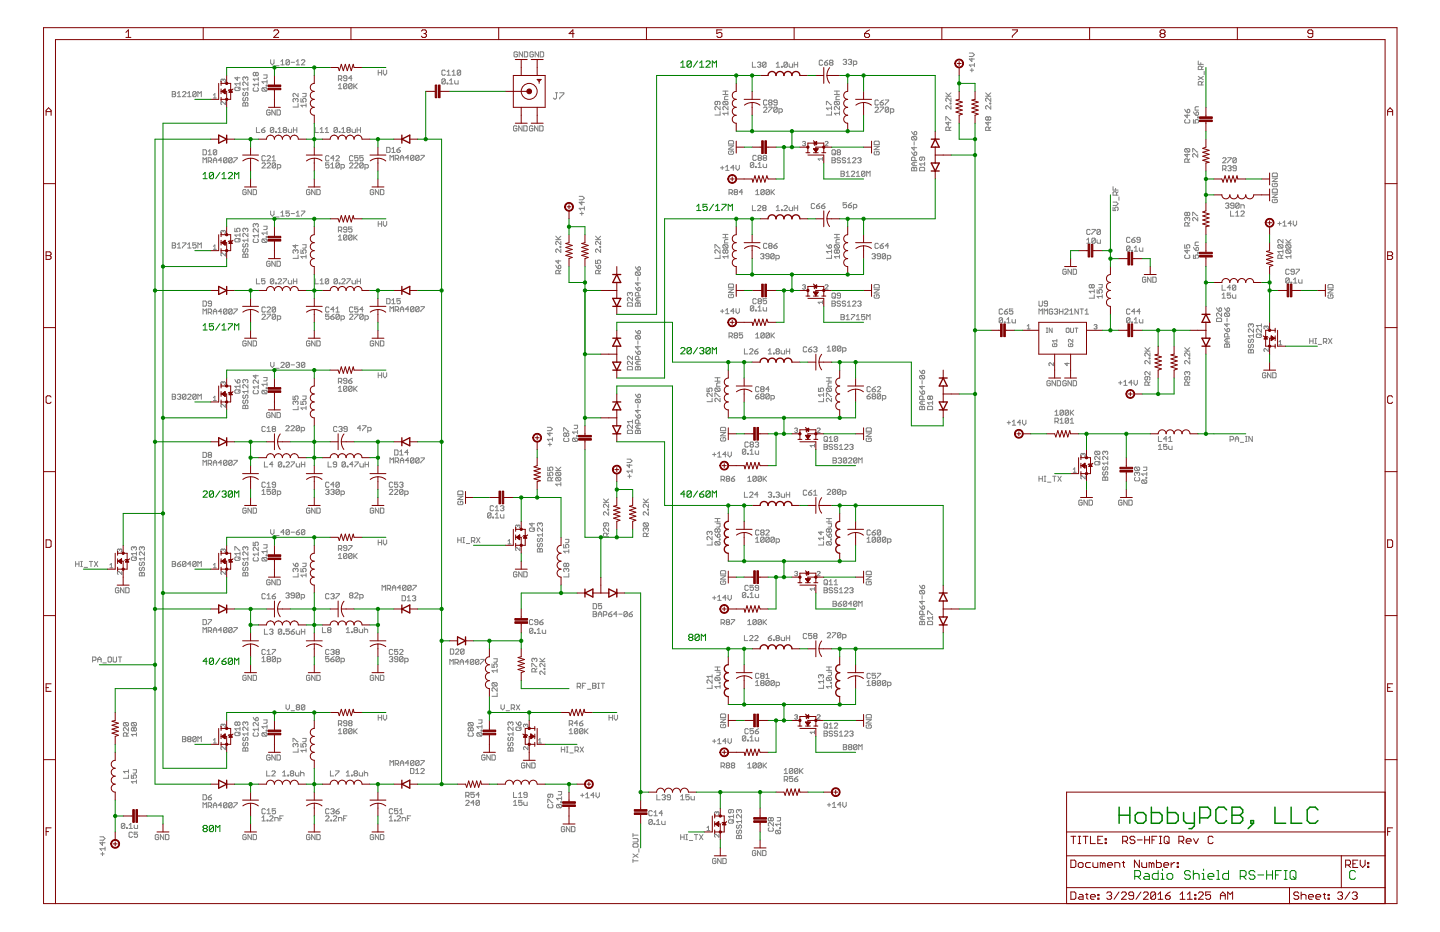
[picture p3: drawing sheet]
<svg xmlns="http://www.w3.org/2000/svg" width="432mm" height="279mm" viewBox="0 0 432 279" stroke-linecap="round" stroke-linejoin="round" font-family="sans-serif">
<g fill="none" stroke="#808080" stroke-width=".3">
<path d="M81.2 17.9v1l.5 .6 .5-.6v-1M82.7 19.7h1M84.2 19.5h1M84.2 18.4l.5-.5v1.6M86.8 18.2v1l-.3 .3h-.5l-.2-.3M86.8 18.2l-.3-.3h-.5l-.2 .3v1M86.8 18.2l-1 1M87.3 18.7h1M88.8 19.5h1.1M88.8 18.4l.5-.5v1.6M90.4 18.2l.2-.3h.5l.3 .3v.2l-1 1.1h1M155.2 15.8l-.3-.3h-.5l-.3 .3v1l.3 .3h.5l.3-.3v-.5h-.6"/>
<path d="M156.7 15.5v1.6l-1-1.6v1.6M157.2 15.5h.8l.2 .3v1l-.2 .3h-.8zM159.9 15.8l-.2-.3h-.5l-.3 .3v1l.3 .3h.5l.2-.3v-.5h-.5M161.5 15.5v1.6l-1-1.6v1.6M162 15.5h.8l.2 .3v1l-.2 .3h-.8zM225.6 18.6v1.6h1M227.1 18.9l.3-.3h.5l.3 .3-.3 .5M227.6 19.4h.3M227.9 19.4l.3 .2-.3 .6h-.5l-.3-.3M229.7 18.9l-.3-.3h-.5l-.2 .3v1M229.7 18.9v1l-.3 .3h-.5l-.2-.3M229.7 18.9l-1 1"/>
<path d="M232.8 19.1l.5-.5v1.6M234.3 19.9h.3v.3h-.3zM236.1 18.9v1l-.3 .3h-.5l-.2-.3M236.1 18.9l-.3-.3h-.5l-.2 .3v1M236.1 18.9l-1 1M236.6 19.1v.8l.3 .3h.7v-1.1M238.1 18.6v1.6M238.1 19.4h1.1M239.2 18.6v1.6M246.7 18.3l-.3-.3h-.5l-.2 .3v1l.2 .3h.5l.3-.3M247.2 18.8h.8l.2 .5-.2 .3h-.5l-.3-.3zM248.2 18l-1 .8"/>
<path d="M249 18.8l-.3 .2 .3 .6h.5l.3-.3-.3-.5M249 18.8l-.3-.3 .3-.5h.5l.3 .3-.3 .5M249 18.8h.5M252.8 18.1l.3-.3h.5l.3 .3-.3 .5M253.3 18.6h.3M253.6 18.6l.3 .2-.3 .5h-.5l-.3-.2M254.4 18.1l.2-.3h.5l.3 .3-.3 .5M254.9 18.6h.2M255.1 18.6l.3 .2-.3 .5h-.5l-.2-.2M255.9 19.3h.8l.2-.2v-.5l-.2-.3h-.8v1.5M290.7 15.9h1l.5 .5-.5 .5h-1M291.4 17.4v1.1l-.7-.8h1.5"/>
<path d="M292.2 19.5h-1.5l.5 .5M292.2 19v1M359.3 18.3v1h1.5M360.1 18.8v.5M360.8 19.8l-.5 .5M51.6 27.5h.8l.3 .2-.3 .5 .3 .5-.3 .3h-.8zM51.6 28.2h.8M53.2 29h1M53.2 28l.5-.5v1.5M54.7 27.7l.3-.2h.5l.3 .2v.3l-1.1 1h1.1M56.3 29h1M56.3 28l.5-.5v1.5"/>
<path d="M58.8 27.7v1l-.2 .3h-.5l-.3-.3M58.8 27.7l-.2-.2h-.5l-.3 .2v1M58.8 27.7l-1 1M59.3 29v-1.5l.6 .5 .5-.5v1.5M64 29.4h.9M64 28.5l.4-.4v1.3M66.9 24l.2-.3 .5 .3-.2 .6M66.9 24l-.2-.3-.4 .3 .2 .6M66.9 24v.2M67.6 30.5v.9l-.9-.9-.4 .2 .2 .7M70.7 26.1h1l.3 .3v.5l-.3 .3h-1l-.3-.3v-.5zM71.2 23.1v1l-.8-.8h1.6"/>
<path d="M72 25.1h-1.6l.5 .5M72 24.6v1M72 26.1l-.6 .5M73.1 27.7l-.3 .2v.5l.3 .3 .5-.3v-.5l.2-.2 .5 .2v.5l-.2 .3M73.1 29.2l-.3 .3v.5l.3 .2 .5-.2v-.5l.2-.3 .5 .3v.5l-.2 .2M73.1 30.8l.5 .2 .5-.2 .2 .2v.8h-1.5v-.8zM73.6 23.3l-.3-.2-.5 .2v.5l.3 .3M73.6 23.3l.2-.2 .5 .2v.5l-.2 .3M73.6 23.3v.3M73.6 31v.8M74.3 24.6v1l-1-1-.5 .2v.6l.3 .2M74.3 26.6h-1.5l.5 .6"/>
<path d="M74.3 26.1v1.1M76.2 26.3l-.3 .3v.5l.3 .2h1l.2-.2v-.5l-.2-.3M76.7 21.9l-.3-.2-.5 .2v.6l.3 .2 .5-.2M76.7 21.9l.2-.2 .5 .2v.6l-.2 .2-.5-.2M76.7 21.9v.6M76.9 38.2v1.5h1M77.4 25.3h-1.5l.5 .5M77.4 23.7h-1.5l.5 .5M77.4 23.2v1M77.4 24.8v1M78.4 39h.8l.3 .5-.3 .2h-.5l-.3-.2zM78.8 26.3h1l.3 .3v.5l-.3 .2"/>
<path d="M78.8 26.3l-.3 .3v.5l.3 .2h1M78.8 26.3l1 1M79.1 22.5h1v.7l-.3 .3h-.7M79.5 38.2l-1.1 .8M79.8 25.5h.3v.3h-.3zM80.1 24v1M80.1 24.5h-1.6l.6 .5M81 33.2l-.2-.2h-.6l-.2 .2v1l.2 .3h.6l.2-.3v-.5h-.5M82.1 38.5l-.3-.3h-.5l-.2 .3v1M82.1 38.5v1l-.3 .2h-.5l-.2-.2M82.1 38.5l-1 1M82.5 33v1.5l-1-1.5v1.5"/>
<path d="M82.6 39.5h.3v.2h-.3zM83.1 33h.7l.3 .2v1l-.3 .3h-.7zM83.4 39.7h1M83.4 38.7l.5-.5v1.5M85.2 39l-.3-.3 .3-.5h.5l.2 .3-.2 .5M85.2 39l-.3 .2 .3 .5h.5l.2-.2-.2-.5M85.2 39h.5M86.4 38.7v.8l.3 .2h.8v-1M88 39h1M88 38.2v1.5M88.6 29.8l-.2-.3-.5 .3v.5l.2 .3M88.6 29.8l.3-.3 .5 .3v.5l-.3 .3"/>
<path d="M88.6 29.8v.3M89 38.2v1.5M89.4 28v1l-1-1h-.3l-.2 .3v.5l.2 .2M89.4 31.1v1h-1.5M90.2 29.5v1.1h.8l-.3-.5 .3-.6h.5l.3 .3v.5l-.3 .3M90.7 28h1.1v.8l-.3 .2h-.8M91.8 31.6h-1.6l.5 .5M91.8 31.1v1M94.5 38.2v1.5h1M96 39.7h1M96 38.7l.5-.5v1.5M97.5 39.7h1.1"/>
<path d="M97.5 38.7l.5-.5v1.5M101.2 38.5l-.3-.3h-.5l-.2 .3v1M101.2 38.5v1l-.3 .2h-.5l-.2-.2M101.2 38.5l-1 1M101.5 25.6l.5-.5v1.5M101.5 26.6h1M101.5 23.7h.7l.3-.2v-.6l-.3-.2h-.7v1.5M101.7 39.5h.3v.2h-.3zM102 23.7l.5 .5M102.5 39.7h1M102.5 38.7l.5-.5v1.5M104 25.3v1.1l-.2 .2h-.5l-.3-.2"/>
<path d="M104 23.5h-.7l-.3-.3 .3-.5h.5l.2 .2v1.1l-.2 .2h-.5l-.3-.2M104 25.3l-.2-.2h-.5l-.3 .2v1.1M104 25.3l-1 1.1M104.3 39l-.3-.3 .3-.5h.5l.2 .3-.2 .5M104.3 39l-.3 .2 .3 .5h.5l.2-.2-.2-.5M104.3 39h.5M105.6 38.7v.8l.2 .2h.8v-1M105.6 25.3l-.3-.2h-.5l-.3 .2v1.1M105.6 25.3v1.1l-.3 .2h-.5l-.3-.2M105.6 25.3l-1.1 1.1M105.6 23.5h-1.1l.8-.8v1.5M106.1 25.1v1.5"/>
<path d="M106.3 25.8l.8 .8M107.1 39h1M107.1 38.2v1.5M107.1 25.1l-1 1M108.1 38.2v1.5M113.4 21v1.5M113.4 21.8h1M114.4 21v1.5M114.9 21v1l.5 .5 .6-.5v-1M133.5 21.3l-.2-.3h-.5l-.3 .3v1l.3 .2h.5l.2-.2M133.5 23.9l-.2-.3h-.5l-.3 .3v1M133.5 23.9v1l-.2 .3h-.5l-.3-.3"/>
<path d="M133.5 23.9l-1 1M134 24.9h.3v.3h-.3zM134 22.5h1.1M134 21.5l.6-.5v1.5M134.8 24.2l.5-.6v1.6M134.8 25.2h1M135.6 21.5l.5-.5v1.5M135.6 22.5h1M136.4 24.2v.7l.2 .3h.8v-1M138.1 21.3l-.2-.3h-.5l-.3 .3v1M138.1 21.3v1l-.2 .2h-.5l-.3-.2M138.1 21.3l-1 1"/>
<path d="M155 38l-.3-.3h-.5l-.2 .3v1l.2 .3h.5l.3-.3v-.5h-.5M156.5 37.7v1.6l-1-1.6v1.6M157.1 37.7h.7l.3 .3v1l-.3 .3h-.7zM159.8 38l-.3-.3h-.5l-.2 .3v1l.2 .3h.5l.3-.3v-.5h-.5M161.3 37.7v1.6l-1-1.6v1.6M161.8 37.7h.8l.3 .3v1l-.3 .3h-.8zM166.6 27.8h.6M166.9 27.8v1.6l-.3 .3-.7-.3M167.8 27.8h1.3v.3l-1.3 1.3v.3M215.2 30.4v.8l-.3 .2-.5-.2v-.6l.2-.2h1.1l.2 .2v.6l-.2 .2M215.9 33.5v1h-1.5M215.9 31.9v1l-1-1-.5 .3v.5l.2 .2"/>
<path d="M216.8 28.3h1.5M216.8 27.3h1.5M217 30.4l-.2 .2v.6l.2 .2h1M217 30.4h1l.3 .2v.6l-.3 .2M217 30.4l1 1M217.5 27.3v1M218.3 34h-1.5l.5 .5M218.3 31.9v1l-1-1-.5 .3v.5l.2 .2M218.3 33.5v1M218.3 28.9h-.8l-.2 .2v.8h1M229 32.4l.2-.3h.5l.3 .3v.2l-1 1.1h1M230 30.2l-.3-.2h-.5l-.2 .2v1l.2 .3h.5l.3-.3"/>
<path d="M230.5 32.1h1l-1 1.6M230.7 30.7h.5M230.7 30.7l-.2-.2 .2-.5h.5l.3 .2-.3 .5M230.7 30.7l-.2 .3 .2 .5h.5l.3-.3-.3-.5M232.8 20.2h1M233 30.7h-.7l-.3-.2 .3-.5h.5l.2 .2v1l-.2 .3h-.5l-.3-.3M233 32.4v1l-.2 .3h-.5l-.3-.3M233 32.4l-.2-.3h-.5l-.3 .3v1M233 32.4l-1 1M233.6 33.7h.7l.3-.3v-.5l-.3-.3h-.7v1.6M247.8 31.4v-1h.3l1 1h.2M249.3 33.5v1h-1.5"/>
<path d="M249.3 31.9v1M249.3 32.4h-1.5l.5 .5M250.2 28.3h1.5M250.2 27.3h1.5M250.4 30.4l-.2 .2v.6l.2 .2h1.1M250.4 30.4h1.1l.2 .2v.6l-.2 .2M250.4 30.4l1.1 1M251 27.3v1M251.7 34h-1.5l.5 .5M251.7 31.9v1l-1-1-.5 .3v.5l.2 .2M251.7 28.9h-.7l-.3 .2v.8h1M251.7 33.5v1"/>
<path d="M262.4 32.4l.2-.3h.5l.3 .3v.2l-1 1.1h1M263.4 30.2l-.3-.2h-.5l-.2 .2v1l.2 .3h.5l.3-.3M263.9 30.7h.8l.2 .5-.2 .3h-.5l-.3-.3zM263.9 32.1h1l-1 1.6M264.9 30l-1 .7M265.5 30h1l-1 1.5M266.5 32.4l-.3-.3h-.5l-.2 .3v1M266.5 32.4v1l-.3 .3h-.5l-.2-.3M266.5 32.4l-1 1M267 33.7h.8l.2-.3v-.5l-.2-.3h-.8v1.6M273.3 39.4l.8 1M274.1 39.7l.5-.3 .3 .3v.5l-.3 .2h-.5z"/>
<path d="M283.6 28.9h1.6M283.6 36v-1l1.6 1M283.6 27.8l1 1.1M284.4 36.5v1l-.8-.7h1.6M284.6 39.1v-.8l-.2-.2h-.5l-.3 .2v.8h1.6M284.9 30.9h.3v.3h-.3zM285.2 29.4v1l-1.1-1-.5 .2v.5l.3 .3M285.2 31.7v1l-1.1-1-.5 .2v.5l.3 .3M285.2 27.8l-.8 .8M285.2 38.1l-.6 .5M290.9 21h1M291.4 20.5v1"/>
<path d="M295.6 28.9h1.5M295.6 27.8l1 1.1M296.3 35.3l.3-.3 .5 .3v.5l-.3 .2-.5-.2M296.3 35.3l-.2-.3-.5 .3v.5l.2 .2 .5-.2M296.3 36.5v1l-.7-.7h1.5M296.3 35.3v.5M296.6 39.1v-.8l-.3-.2h-.5l-.2 .2v.8h1.5M296.8 30.9h.3v.3h-.3zM297.1 29.4v1l-1-1-.5 .2v.5l.2 .3M297.1 31.7v1l-1-1-.5 .2v.5l.2 .3M297.1 27.8l-.8 .8M297.1 38.1l-.5 .5"/>
<path d="M355.2 32.8l.8 1M355.5 35.9l-.3 .2v.5l.3 .3h1l.3-.3v-.5l-.3-.2M356 33l.3-.2 .5 .2v.5l-.3 .3h-.5zM356 34.3v1l-.8-.7h1.6M357.9 35.9v1h.7l-.2-.5 .2-.5h.5l.3 .2v.5l-.3 .3M357.9 33.5l.7 1.1M358.6 33.8l.5-.3 .3 .3v.5l-.3 .3h-.5zM359.1 35.1h.3v.2h-.3zM359.3 22.9l1.5 1M359.4 32h-.8l-.2 .3v.7h1M360.3 20.8v-.7l-.2-.3h-.5l-.3 .3v.7h1.5M360.3 25.5v-.8l-.2-.3h-.5l-.3 .3v.8h1.5"/>
<path d="M360.8 24.4l-.5 .6M360.8 22.9l-1.5 1M361.1 21.4v1M60.9 44.9h.7l.3 .2v1.1l-.3 .2h-.7zM60.9 48.8v-1.5l.5 .5 .5-.5v1.5M62.4 48.3h.8l.2-.3v-.5l-.2-.2h-.8v1.5M62.4 46.4h1M62.4 45.4l.5-.5v1.5M62.9 48.3l.5 .5M64 48.8v-1l.5-.5 .5 .5v1M64 48h1M65 45.1l-.3-.2h-.5l-.2 .2v1.1"/>
<path d="M65 45.1v1.1l-.3 .2h-.5l-.2-.2M65 45.1l-1 1.1M66.5 48h-1l.8-.7v1.5M68.1 47.5v1.1l-.3 .2h-.5l-.3-.2M68.1 47.5l-.3-.2h-.5l-.3 .2v1.1M68.1 47.5l-1.1 1.1M69.6 47.5v1.1l-.3 .2h-.5l-.2-.2M69.6 47.5l-.3-.2h-.5l-.2 .2v1.1M69.6 47.5l-1 1.1M70.1 47.3h1l-1 1.5M73.8 57.1l-.2-.3h-.5l-.3 .3v1l.3 .3h.5l.2-.3v-.5h-.5M75.4 56.8v1.6l-1-1.6v1.6"/>
<path d="M75.9 56.8h.8l.2 .3v1l-.2 .3h-.8zM78.5 49.1l.3-.3h.5l.3 .3v.2l-1.1 1.1h1.1M79.6 46.9l-.3-.2h-.5l-.3 .2v1.1l.3 .2h.5l.3-.2M80.1 49.1l.2-.3h.6l.2 .3v.2l-1 1.1h1M80.1 46.9l.2-.2h.6l.2 .2v.3l-1 1h1M81.6 48.2h1M81.6 47.2l.5-.5v1.5M82.6 49.1v1l-.2 .3h-.5l-.3-.3M82.6 49.1l-.2-.3h-.5l-.3 .3v1M82.6 49.1l-1 1M83.2 50.4h.7l.3-.3v-.5l-.3-.3h-.7v1.6M92.9 57.1l-.2-.3h-.5l-.3 .3v1l.3 .3h.5l.2-.3v-.5h-.5"/>
<path d="M94.5 56.8v1.6l-1-1.6v1.6M95 56.8h.8l.2 .3v1l-.2 .3h-.8zM98.7 48.8h-1.1v.8l.5-.3 .6 .3v.5l-.3 .3h-.5l-.3-.3M98.7 46.9l-.3-.2h-.5l-.3 .2v1.1l.3 .2h.5l.3-.2M99.2 50.4h1M99.2 49.3l.5-.5v1.6M100.2 47.4h-1l.7-.7v1.5M100.7 46.9l.3-.2h.5l.2 .2v.3l-1 1h1M101.7 49.1l-.2-.3h-.5l-.3 .3v1M101.7 49.1v1l-.2 .3h-.5l-.3-.3M101.7 49.1l-1 1M102.3 50.4h.7l.3-.3v-.5l-.3-.3h-.7v1.6"/>
<path d="M104.8 49.1l.3-.3h.5l.2 .3v.2l-1 1.1h1M105.8 46.9l-.2-.2h-.5l-.3 .2v1.1l.3 .2h.5l.2-.2M106.3 49.1l.3-.3h.5l.3 .3v.2l-1.1 1.1h1.1M107.4 46.7h-1.1v.7l.5-.2 .6 .2v.6l-.3 .2h-.5l-.3-.2M108.9 49.1l-.3-.3h-.5l-.2 .3v1M108.9 49.1v1l-.3 .3h-.5l-.2-.3M108.9 46.7h-1v.7l.5-.2 .5 .2v.6l-.3 .2h-.5l-.2-.2M108.9 49.1l-1 1M109.4 50.4h.8l.2-.3v-.5l-.2-.3h-.8v1.6M112 57.1l-.2-.3h-.5l-.3 .3v1l.3 .3h.5l.2-.3v-.5h-.5M113.6 56.8v1.6l-1.1-1.6v1.6M114.1 56.8h.8l.2 .3v1l-.2 .3h-.8z"/>
<path d="M116 44.2h.7l.3 .2v1l-.3 .3h-.7zM116.9 48.1v-1.5l.6 .5 .5-.5v1.5M117.5 44.7l.5-.5v1.5M117.5 45.7h1M118.5 47.6h.8l.2-.3v-.5l-.2-.2h-.8v1.5M119 47.6l.5 .5M119 44.9h.8l.2 .5-.2 .3h-.5l-.3-.3zM120 47.3h1.1M120 48.1v-1l.5-.5 .6 .5v1M120 44.2l-1 .7M122.6 47.3h-1l.7-.7v1.5M124.1 46.8l-.2-.2h-.5l-.3 .2v1"/>
<path d="M124.1 46.8v1l-.2 .3h-.5l-.3-.3M124.1 46.8l-1 1M125.7 46.8l-.3-.2h-.5l-.2 .2v1M125.7 46.8v1l-.3 .3h-.5l-.2-.3M125.7 46.8l-1 1M126.2 46.6h1l-1 1.5M173.7 58.9h1l.5 .5-.5 .5h-1M216 50.3h1.1M216.6 49.8v1M217.6 50.1l.5-.5v1.5M217.6 51.1h1M218.4 43.7h1.6l-1.6 1h1.6"/>
<path d="M218.6 57.8h.8l.2-.2v-.5l-.2-.3h-.8v1.6M218.7 45.2l-.3 .3v.5l.3 .3h1l.3-.3v-.5l-.3-.3h-.5v.5M218.7 42.2h1l.3 .2v.8h-1.6v-.8zM219.1 57.8l.5 .6M220.2 50.3h-1.1l.8-.7v1.5M220.4 57.6l-.3-.3 .3-.5h.5l.3 .3-.3 .5M220.4 57.6l-.3 .2 .3 .6h.5l.3-.3-.3-.5M220.4 57.6h.5M220.7 49.6v1l.5 .5 .5-.5v-1M222.7 57.6h-1l.7-.8v1.6M226 49l-.2-.3h-.5l-.3 .3v1M226 49v1l-.2 .2h-.5l-.3-.2"/>
<path d="M226 49l-1 1M226.5 50h.3v.2h-.3zM226.6 58.4h1M226.6 57.3l.5-.5v1.6M226.8 46.8l-.3-.2h-.5l-.2 .2v1l.2 .3h.5l.3-.3M227.3 49.2l.5-.5v1.5M227.3 50.2h1M227.6 47.3l-.3-.2 .3-.5h.5l.2 .2-.2 .5M227.6 47.3h.5M227.6 47.3l-.3 .3 .3 .5h.5l.2-.3-.2-.5M228.8 49.2v.8l.3 .2h.8v-1M229.1 47.3h.5"/>
<path d="M229.1 47.3l-.3-.2 .3-.5h.5l.3 .2-.3 .5M229.1 47.3l-.3 .3 .3 .5h.5l.3-.3-.3-.5M229.2 57.1l-.3-.3h-.5l-.2 .3v1M229.2 57.1v1l-.3 .3h-.5l-.2-.3M229.2 57.1l-1 1M230.7 57.1l-.2-.3h-.5l-.3 .3v1M230.7 57.1v1l-.2 .3h-.5l-.3-.3M230.7 57.1l-1 1M231.2 56.8v1.6M231.5 57.6l.7 .8M232.2 56.8l-1 1M240.6 42.6l.7-.2 .2 .2-.2 .5"/>
<path d="M241.1 43.1h.2M241.3 43.1l.2 .2-.2 .4-.7-.2M246.6 47.6h-1.3l.4 .5M246.6 47.2v.9M247.4 42.6l.2-.2 .7 .2-.9 1.1h.9M249.5 47.3h.8l.2 .2-.2 .5 .2 .6-.2 .2h-.8zM249.5 45.1l.2-.2h.6l.2 .2v1.1l-.2 .2h-.6l-.2-.2zM249.5 48h.8M250 45.9l.5 .5M251.3 45.7l-.3 .2 .3 .5h.5l.2-.2-.2-.5M251.3 45.7l-.3-.3 .3-.5h.5l.2 .2-.2 .6M251.3 45.7h.5"/>
<path d="M252 47.5l-.2-.2h-.5l-.3 .5 .3 .2h.5l.2 .6-.2 .2h-.5l-.3-.2M252.2 51.3h.7l.3 .3-.3 .5 .3 .5-.3 .3h-.7zM252.2 52.1h.7M253.6 47.5l-.3-.2h-.5l-.2 .5 .2 .2h.5l.3 .6-.3 .2h-.5l-.2-.2M253.7 51.8l.5-.5v1.6M253.7 52.9h1M254.1 48.8h1M254.1 47.8l.5-.5v1.5M255.3 51.6l.2-.3h.5l.3 .3v.2l-1 1.1h1M255.6 47.5l.3-.2h.5l.2 .2v.3l-1 1h1M256.8 52.9h1M256.8 51.8l.5-.5v1.6"/>
<path d="M257.2 47.5l.2-.2h.5l.3 .2-.3 .5M257.7 48h.2M257.9 48l.3 .3-.3 .5h-.5l-.2-.2M259.4 51.6l-1.1 1M259.4 51.6l-.3-.3h-.5l-.3 .3v1M259.4 51.6v1l-.3 .3h-.5l-.3-.3M259.9 52.9v-1.6l.5 .5 .5-.5v1.6M262.1 43.9h1.6l-1.6 1h1.6M262.4 45.4l-.3 .3v.5l.3 .2h1l.3-.2v-.5l-.3-.3h-.5v.5M262.4 42.3h1l.3 .3v.7h-1.6v-.7zM273.3 50.4l.3-.2 .5 .2 .5-.2 .3 .2v.8h-1.6zM273.3 45.6l.8 1"/>
<path d="M273.6 40.9h1l.3 .3v.5l-.3 .3M273.6 40.9l-.3 .3v.5l.3 .3h1M273.6 40.9l1 1.1M274.1 45.8l.3-.2 .5 .2v.5l-.3 .3h-.5zM274.1 42.5v1M274.1 44v1l-.8-.7h1.6M274.1 48.6v1.1M274.1 50.4v.8M274.4 48.1v-.8l-.3-.2h-.5l-.3 .2v.8h1.6M274.9 48.6h-1l-.6 .5 .6 .6h1M275.7 50.4l.3-.2h1l.3 .2v.8h-1.6zM276.5 47.1v.8l-.3 .2-.5-.2v-.6l.3-.2h1l.3 .2v.6l-.3 .2"/>
<path d="M277.3 48.6v1.1M277.3 49.1h-1.6l.5 .6M333.8 56v1h1.5M334.5 56.5v.5M334.8 58.5v-.8l-.3-.2h-.5l-.2 .2v.8h1.5M335.3 57.5l-.5 .5M335.5 59v1M355.5 44.6l-.3 .2v.5l.3 .3h1M355.5 44.6h1l.3 .2v.5l-.3 .3M355.5 44.6l1 1M356 46.1v1l-.8-.7h1.6M356.3 48.6v-.7l-.3-.3h-.5l-.3 .3v.7h1.6"/>
<path d="M356.8 47.6l-.5 .5M357.6 45.6v-1l1.6 1M359.2 46.1v1l-1.1-1-.5 .3v.5l.3 .2M366.6 47.5l.3-.2h.5l.2 .2v.3l-1 1h1M366.6 50.7h.8l.2-.3v-.5l-.2-.2h-.8v1.5M367.1 50.7l.5 .5M368.2 47.3h1l-1 1.5M368.2 49.9l.2-.2h.5l.3 .2-.3 .5M368.7 50.4h.2M368.9 50.4l.3 .3-.3 .5h-.5l-.2-.3M370.7 47.5v1.1l-.2 .2h-.5l-.3-.2M370.7 47.5l-.2-.2h-.5l-.3 .2v1.1"/>
<path d="M370.7 47.5l-1 1.1M370.7 50.4h-.7l-.3-.2 .3-.5h.5l.2 .2v1l-.2 .3h-.5l-.3-.3M381.5 53.4h1.5l-1.5 1h1.5M381.5 58.2h1.5l-1.5 1h1.5M381.8 54.9l-.3 .3v.5l.3 .3h1l.2-.3v-.5l-.2-.3h-.5v.6M381.8 51.9h1l.2 .2v.8h-1.5v-.8zM381.8 56.6h1l.2 .3v.8h-1.5v-.8zM381.8 59.7l-.3 .3v.5l.3 .2h1l.2-.2v-.5l-.2-.3h-.5v.5M51.6 72.8h.8l.3 .3-.3 .5 .3 .5-.3 .3h-.8zM51.6 73.6h.8M53.2 74.4h1M53.2 73.3l.5-.5v1.6"/>
<path d="M54.7 72.8h1.1l-1.1 1.6M56.3 74.4h1M56.3 73.3l.5-.5v1.6M58.8 72.8h-1v.8l.5-.3 .5 .3v.5l-.2 .3h-.5l-.3-.3M59.3 74.4v-1.6l.6 .5 .5-.5v1.6M64 73.9l.4-.5v1.3M64 74.7h.9M66.9 69.3l-.2-.2-.4 .2 .2 .7M66.9 69.3l.2-.2 .5 .2-.2 .7M66.9 69.3v.2M67.6 75.9v.8l-.9-.8-.4 .2 .2 .6M70.4 71.8l.3-.3h1l.3 .3v.5l-.3 .2h-1l-.3-.2z"/>
<path d="M70.4 68.4v1h.8l-.3-.5 .3-.5h.5l.3 .3v.5l-.3 .2M72 70.5h-1.6l.5 .5M72 70v1M72 71.5l-.6 .5M72.8 76.4l.3-.3 .5 .3 .5-.3 .2 .3v.7h-1.5zM73.1 73l-.3 .3v.5l.5 .3 .3-.3v-.5l.5-.3 .2 .3v.5l-.2 .3M73.1 74.6l-.3 .2v.5l.3 .3 .5-.3v-.5l.2-.2 .5 .2v.5l-.2 .3M73.6 68.7l-.3-.3-.5 .3v.5l.3 .2M73.6 68.7l.2-.3 .5 .3v.5l-.2 .2M73.6 68.7v.2M73.6 76.4v.7M74.3 70v1l-1-1-.5 .2v.5l.3 .3"/>
<path d="M74.3 71.5v1M74.3 72h-1.5l.5 .5M76.2 71.6l-.3 .3v.5l.3 .3h1l.2-.3v-.5l-.2-.3M76.7 67.3l-.3-.3-.5 .3v.5l.3 .3M76.7 67.3l.2-.3 .5 .3v.5l-.2 .3M76.7 67.3v.2M77.4 68.6v1l-1-1-.5 .2v.5l.3 .3M77.4 70.1v1M77.4 70.6h-1.5l.5 .5M78.8 71.6h1l.3 .3v.5l-.3 .3M78.8 71.6l-.3 .3v.5l.3 .3h1M78.8 71.6l1 1.1"/>
<path d="M79.1 67.8h1v.8l-.3 .2h-.7M79.8 70.9h.3v.2h-.3zM80.1 69.3v1.1M80.1 69.9h-1.6l.6 .5M81 78.6l-.2-.3h-.6l-.2 .3v1l.2 .2h.6l.2-.2v-.5h-.5M81.2 63.3v1l.5 .5 .5-.5v-1M82.5 78.3v1.5l-1-1.5v1.5M82.7 65h1M83.1 78.3h.7l.3 .3v1l-.3 .2h-.7zM84.2 64.8h1M84.2 63.8l.5-.5v1.5M86.8 63.3h-1v.7l.5-.2 .5 .2v.5l-.3 .3h-.5l-.2-.3"/>
<path d="M87.3 64h1M88.6 75.1l-.2-.2-.5 .2v.5l.2 .3M88.6 75.1l.3-.2 .5 .2v.5l-.3 .3M88.6 73.4v1l-.7-.8h1.5M88.6 75.1v.3M88.8 63.8l.5-.5v1.5M88.8 64.8h1.1M89.4 76.4v1h-1.5M90.2 74.9v1h.8l-.3-.5 .3-.5h.5l.3 .2v.5l-.3 .3M90.4 63.3h1l-1 1.5M90.7 73.4h1.1v.7l-.3 .3h-.8M91.8 76.4v1"/>
<path d="M91.8 76.9h-1.6l.5 .5M101.5 71l.5-.6v1.6M101.5 72h1M101.5 69.1h.7l.3-.3v-.5l-.3-.2h-.7v1.5M102 69.1l.5 .5M104 68.8h-.7l-.3-.2 .3-.5h.5l.2 .2v1l-.2 .3h-.5l-.3-.3M104 70.7l-.2-.3h-.5l-.3 .3v1M104 70.7v1l-.2 .3h-.5l-.3-.3M104 70.7l-1 1M105.6 70.7l-.3-.3h-.5l-.3 .3v1M105.6 70.7v1l-.3 .3h-.5l-.3-.3M105.6 68.1h-1.1v.7l.6-.2 .5 .2v.5l-.3 .3h-.5l-.3-.3"/>
<path d="M105.6 70.7l-1.1 1M106.1 70.4v1.6M106.3 71.2l.8 .8M107.1 70.4l-1 1.1M113.4 66.4v1.5M113.4 67.1h1M114.4 66.4v1.5M114.9 66.4v1l.5 .5 .6-.5v-1M166.6 71.8h1.6M166.6 70.8l1.1 1M166.6 79.5l.8 1M167.4 79.8l.3-.3 .5 .3v.5l-.3 .2h-.5z"/>
<path d="M167.4 78v1l-.8-.8h1.6M167.9 73.9h.3v.2h-.3zM168.2 74.7v1l-1-1-.6 .2v.5l.3 .3M168.2 72.3v1.1l-1-1.1-.6 .3v.5l.3 .3M168.2 70.8l-.8 .8M173.9 64h1.1M174.5 60.4v1l-.8-.7h1.5M174.5 63.5v1M175.2 62.5h-1.5l.5 .5M175.2 62v1M178.6 71.8h1.5M178.6 78v1h.7l-.2-.5 .2-.5h.6l.2 .2v.5l-.2 .3"/>
<path d="M178.6 70.8l1 1M178.6 79.5l.7 1M179.3 79.8l.3-.3 .5 .3v.5l-.2 .2h-.6zM179.9 73.9h.2v.2h-.2zM180.1 74.7v1l-1-1-.5 .2v.5l.2 .3M180.1 72.3v1.1l-1-1.1-.5 .3v.5l.2 .3M180.1 70.8l-.8 .8M190.5 80l.8 1M214.4 74.4v-1l1.5 1M215.9 74.9v1l-1-1-.5 .2v.5l.2 .3M215.9 76.4v1h-1.5M216.8 71.3h1.5"/>
<path d="M216.8 70.3h1.5M217 73.4l-.2 .2v.5l.2 .3h1M217 73.4h1l.3 .2v.5l-.3 .3M217 73.4l1 1M217.5 75.1l-.2-.2-.5 .2v.5l.2 .3 .5-.3M217.5 75.1l.3-.2 .5 .2v.5l-.3 .3-.5-.3M217.5 70.3v1M217.5 75.1v.5M218.3 76.9h-1.5l.5 .5M218.3 71.8h-.8l-.2 .3v.7h1M218.3 76.4v1M225.6 61.6v1.5h1"/>
<path d="M227.1 61.8l.3-.2h.5l.3 .2v.3l-1.1 1h1.1M228 76.3l.3-.2h.5l.3 .2-.3 .5M228.6 76.8h.2M228.8 76.8l.3 .3-.3 .5h-.5l-.3-.3M228.9 62.4l-.2-.3 .2-.5h.5l.3 .2-.3 .6M228.9 62.4l-.2 .2 .2 .5h.5l.3-.2-.3-.5M228.9 62.4h.5M230 73.2l-.3-.3h-.5l-.2 .3v1l.2 .3h.5l.3-.3M230.6 76.8h-.8l-.2-.2 .2-.5h.6l.2 .2v1l-.2 .3h-.6l-.2-.3M230.7 73.7l-.2-.3 .2-.5h.5l.3 .3-.3 .5M230.7 73.7l-.2 .3 .2 .5h.5l.3-.3-.3-.5M230.7 73.7h.5"/>
<path d="M232 73.7h.8l.2 .5-.2 .3h-.5l-.3-.3zM232.1 76.3v1l-.2 .3h-.5l-.3-.3M232.1 76.3l-.2-.2h-.5l-.3 .2v1M232.1 76.3l-1 1M232.7 77.6h.7l.3-.3v-.5l-.3-.2h-.7v1.5M232.8 62.1l.5-.5v1.5M232.8 63.1h1M233 72.9l-1 .8M234.3 62.9h.3v.2h-.3zM235.1 61.8l.2-.2h.5l.3 .2v.3l-1 1h1M236.6 62.1v.8l.3 .2h.7v-1M238.1 61.6v1.5"/>
<path d="M238.1 62.4h1.1M239.2 61.6v1.5M244.3 61.3l-.3-.3h-.5l-.2 .3v1l.2 .2h.5l.3-.2M244.8 61.8h.8l.2 .5-.2 .2h-.5l-.3-.2zM245.8 61l-1 .8M246.4 61.8h.7l.3 .5-.3 .2h-.5l-.2-.2zM247.4 61l-1 .8M247.8 73.4l.8 1M248.6 73.6l.2-.2 .5 .2v.5l-.2 .3h-.5zM249.3 74.9v1M249.3 76.4v1h-1.5M249.3 75.4h-1.5l.5 .5"/>
<path d="M250.2 71.3h1.5M250.2 70.3h1.5M250.4 73.4l-.2 .2v.5l.2 .3h1.1M250.4 73.4h1.1l.2 .2v.5l-.2 .3M250.4 73.4l1.1 1M251 75.1l-.3-.2-.5 .2v.5l.2 .3 .6-.3M251 75.1l.2-.2 .5 .2v.5l-.2 .3-.5-.3M251 70.3v1M251 75.1v.5M251.7 76.9h-1.5l.5 .5M251.7 71.8h-.7l-.3 .3v.7h1M251.7 76.4v1"/>
<path d="M253.9 60.8h-1.1v.7l.5-.2 .6 .2v.5l-.3 .3h-.5l-.3-.3M254.4 61.5h.7l.3 .5-.3 .3h-.5l-.2-.3zM255.4 60.8l-1 .7M255.9 62.3h.8l.2-.3v-.5l-.2-.2h-.8v1.5M261.5 76.3l.2-.2h.5l.3 .2-.3 .5M262 76.8h.2M262.2 76.8l.3 .3-.3 .5h-.5l-.2-.3M263.4 73.2l-.3-.3h-.5l-.2 .3v1l.2 .3h.5l.3-.3M263.9 73.7h.8l.2 .5-.2 .3h-.5l-.3-.3zM264 76.8h-.7l-.3-.2 .3-.5h.5l.2 .2v1l-.2 .3h-.5l-.3-.3M264.9 72.9l-1 .8M265.6 76.3l-.3-.2h-.5l-.3 .2v1"/>
<path d="M265.6 76.3v1l-.3 .3h-.5l-.3-.3M265.6 76.3l-1.1 1M266.1 77.6h.7l.3-.3v-.5l-.3-.2h-.7v1.5M266.5 73.7h-1l.7-.8v1.6M325.9 71.9l.5-.5v1.5M325.9 72.9h1M326.9 69l-.3-.2h-.5l-.2 .2v1l.2 .3h.5l.3-.3M327.4 68.8h1l-1 1.5M328.4 71.6l-.2-.2h-.5l-.3 .2v1.1M328.4 71.6v1.1l-.2 .2h-.5l-.3-.2M328.4 71.6l-1 1.1M329 71.9v.8l.2 .2h.8v-1"/>
<path d="M330 69v1l-.3 .3h-.5l-.2-.3M330 69l-.3-.2h-.5l-.2 .2v1M330 69l-1 1M333.8 62.1v1h.7l-.2-.5 .2-.5h.5l.3 .3v.5l-.3 .2M333.8 60.6h1l.5 .5-.5 .5h-1M338.8 71.4l-.2-.3h-.5l-.3 .3v1l.3 .3h.5l.2-.3M338.8 74l-.2-.2h-.5l-.3 .2v1.1M338.8 74v1.1l-.2 .2h-.5l-.3-.2M338.8 74l-1 1.1M339.3 71.9h.8l.3 .5-.3 .3h-.5l-.3-.3zM339.3 75.1h.3v.2h-.3zM340.1 75.3h1"/>
<path d="M340.1 74.3l.5-.5v1.5M340.4 71.1l-1.1 .8M341.7 74.3v.8l.2 .2h.8v-1M341.9 71.9h-.8l-.2-.3 .2-.5h.6l.2 .3v1l-.2 .3h-.6l-.2-.3M355.2 73.4v1h.8l-.3-.5 .3-.5h.5l.3 .2v.5l-.3 .3M355.5 76.4l-.3 .3v.5l.3 .2h1l.3-.2v-.5l-.3-.3M356 65.4l.3-.2 .5 .2v.6l-.3 .2M356 74.9v1l-.8-.8h1.6M356 65.4l-.3-.2-.5 .2v.6l.3 .2M356 63.9l-.3-.3-.5 .3v.5l.3 .3 .5-.3M356 63.9l.3-.3 .5 .3v.5l-.3 .3-.5-.3M356 63.9v.5"/>
<path d="M356 65.4v.3M356.3 67.8v-.8l-.3-.3h-.5l-.3 .3v.8h1.6M356.8 66.7l-.5 .5M357.6 64.7v-1.1l1.6 1.1M357.9 76.4v1h.7l-.2-.5 .2-.5h.5l.3 .3v.5l-.3 .2M357.9 74.1l.7 1M358.6 74.4l.5-.3 .3 .3v.5l-.3 .2h-.5zM359.1 75.6h.3v.3h-.3zM359.2 65.2v1l-1.1-1-.5 .2v.6l.3 .2M359.4 72.6h-.8l-.2 .2v.8h1M367.5 61.1l.2-.2h.5l.3 .2-.3 .6M368 61.7h.2"/>
<path d="M368.2 61.7l.3 .2-.3 .5h-.5l-.2-.2M369 63.3v1.5h1M370 61.7h-.7l-.3-.3 .3-.5h.5l.2 .2v1.1l-.2 .2h-.5l-.3-.2M370.5 63.8l.6-.5v1.5M370.5 64.8h1.1M371.6 61.1v1.1l-.3 .2h-.5l-.3-.2M371.6 61.1l-.3-.2h-.5l-.3 .2v1.1M371.6 61.1l-1.1 1.1M372.1 62.4v-1h.8l.2 .3v.7M372.1 63.5l.2-.2h.6l.2 .2v.3l-1 1h1M383.2 67h1M383.4 73.4l-.2 .2v.5l.2 .3h1.1"/>
<path d="M383.4 73.4h1.1l.2 .2v.5l-.2 .3M383.4 73.4l1.1 1M383.7 66.5v1M384.2 77.4v-.7l-.3-.3h-.5l-.2 .3v.7h1.5M384.7 71.8v1l-1-1-.5 .3v.5l.2 .2M384.7 66.8l.5-.5v1.5M384.7 67.8h1M384.7 75.4h-1.5l.5 .5M384.7 76.4l-.5 .5M384.7 74.9v1M385.6 72.8h1.5M385.6 71.8l1 1"/>
<path d="M385.8 74.9l-.2 .2v.5l.2 .3h1M385.8 74.9h1l.3 .2v.5l-.3 .3M385.8 73.4l-.2 .2v.5l.2 .3h1M385.8 73.4h1l.3 .2v.5l-.3 .3M385.8 74.9l1 1M385.8 73.4l1 1M387.1 76.9h-1.5l.5 .5M387.1 76.4v1M387.1 71.8l-.8 .8M387.3 67h-1.1l.8-.7v1.5M387.8 66.3v1l.5 .5 .5-.5v-1M60.9 90.3h.7l.3 .2v1l-.3 .3h-.7z"/>
<path d="M60.9 94.2v-1.6l.5 .6 .5-.6v1.6M62.4 93.7h.8l.2-.3v-.5l-.2-.3h-.8v1.6M62.9 93.7l.5 .5M63.4 91h-.7l-.3-.2 .3-.5h.5l.2 .2v1l-.2 .3h-.5l-.3-.3M64 94.2v-1l.5-.6 .5 .6v1M64 93.4h1M66.5 93.4h-1l.8-.8v1.6M68.1 92.9v1l-.3 .3h-.5l-.3-.3M68.1 92.9l-.3-.3h-.5l-.3 .3v1M68.1 92.9l-1.1 1M69.6 92.9v1l-.3 .3h-.5l-.2-.3M69.6 92.9l-.3-.3h-.5l-.2 .3v1"/>
<path d="M69.6 92.9l-1 1M70.1 92.6h1l-1 1.6M76.9 83.6v1.5h1M78.5 94.4l.3-.2h.5l.3 .2v.3l-1.1 1h1.1M79.5 83.6h-1.1v.7l.6-.2 .5 .2v.5l-.3 .3h-.5l-.3-.3M79.6 92.3l-.3-.3h-.5l-.3 .3v1l.3 .3h.5l.3-.3M80.1 94.2h1l-1 1.5M80.1 92.3l.2-.3h.6l.2 .3v.2l-1 1.1h1M82.1 83.8l-.3-.2h-.5l-.2 .2v1M82.1 83.8v1l-.3 .3h-.5l-.2-.3M82.1 83.8l-1 1M82.6 84.8h.3v.3h-.3z"/>
<path d="M82.6 92.3v1l-.2 .3h-.5l-.3-.3M82.6 94.4v1.1l-.2 .2h-.5l-.3-.2M82.6 94.4l-.2-.2h-.5l-.3 .2v1.1M82.6 92.3l-.2-.3h-.5l-.3 .3v1M82.6 94.4l-1 1.1M82.6 92.3l-1 1M83.2 95.7h.7l.3-.2v-.5l-.3-.3h-.7v1.5M83.4 83.8l.2-.2h.5l.3 .2v.3l-1 1h1M84.9 83.6h1l-1 1.5M86.4 84.1v.7l.3 .3h.8v-1M88 83.6v1.5M88 84.3h1"/>
<path d="M89 83.6v1.5M94.5 83.6v1.5h1M96 85.1h1M96 84.1l.5-.5v1.5M98.6 83.8l-.3-.2h-.5l-.3 .2v1M98.6 83.8v1l-.3 .3h-.5l-.3-.3M98.6 83.8l-1.1 1M98.7 92.3l-.3-.3h-.5l-.3 .3v1l.3 .3h.5l.3-.3M98.7 94.2h-1.1v.8l.5-.3 .6 .3v.5l-.3 .2h-.5l-.3-.2M99.2 95h.7l.3 .5-.3 .2h-.5l-.2-.2zM100.2 94.2l-1 .8M100.2 92.8h-1l.7-.8v1.6"/>
<path d="M100.7 92.5l.5-.5v1.6M100.7 93.6h1M101.2 83.8l-.3-.2h-.5l-.2 .2v1M101.2 83.8v1l-.3 .3h-.5l-.2-.3M101.2 83.8l-1 1M101.7 84.8h.3v.3h-.3zM101.7 94.4l-.2-.2h-.5l-.3 .2v1.1M101.7 94.4v1.1l-.2 .2h-.5l-.3-.2M101.7 94.4l-1 1.1M102.3 95.7h.7l.3-.2v-.5l-.3-.3h-.7v1.5M102.5 83.8l.2-.2h.5l.3 .2v.3l-1 1h1M104 83.6h1l-1 1.5"/>
<path d="M104.8 94.4l.3-.2h.5l.2 .2v.3l-1 1h1M105.6 84.1v.7l.2 .3h.8v-1M105.8 92.3l-.2-.3h-.5l-.3 .3v1l.3 .3h.5l.2-.3M106.3 94.2h1.1l-1.1 1.5M107.1 84.3h1M107.1 83.6v1.5M107.4 92h-1.1v.8l.5-.3 .6 .3v.5l-.3 .3h-.5l-.3-.3M108.1 83.6v1.5M108.9 94.4v1.1l-.3 .2h-.5l-.2-.2M108.9 94.4l-.3-.2h-.5l-.2 .2v1.1M108.9 94.4l-1 1.1M108.9 92.8h-1l.7-.8v1.6"/>
<path d="M109.4 95.7h.8l.2-.2v-.5l-.2-.3h-.8v1.5M116 89.5h.7l.3 .3v1l-.3 .3h-.7zM116.9 93.5v-1.6l.6 .5 .5-.5v1.6M117.5 90l.5-.5v1.6M117.5 91.1h1M118.5 92.9h.8l.2-.2v-.5l-.2-.3h-.8v1.6M119 92.9l.5 .6M120 89.5h-1v.8l.5-.3 .5 .3v.5l-.2 .3h-.5l-.3-.3M120 93.5v-1.1l.5-.5 .6 .5v1.1M120 92.7h1.1M122.6 92.7h-1l.7-.8v1.6M124.1 92.2l-.2-.3h-.5l-.3 .3v1"/>
<path d="M124.1 92.2v1l-.2 .3h-.5l-.3-.3M124.1 92.2l-1 1M125.7 92.2l-.3-.3h-.5l-.2 .3v1M125.7 92.2v1l-.3 .3h-.5l-.2-.3M125.7 92.2l-1 1M126.2 91.9h1l-1 1.6M167.7 82.1v-.8l-.3-.3h-.5l-.3 .3v.8h1.6M168.2 81l-.5 .6M179.6 82.1v-.8l-.3-.3h-.5l-.2 .3v.8h1.5M180.1 81l-.5 .6M188.1 91l.3-.2h1l.3 .2v.8h-1.6zM188.9 87.9l-.3-.2-.5 .2v.5l.3 .3"/>
<path d="M188.9 87.9l.2-.2 .6 .2v.5l-.3 .3M188.9 87.9v.3M189.7 89.2v1l-1.1-1-.5 .3v.5l.3 .2M190.5 86.1l.8 1.1M190.5 99.1l.8 1M190.8 81.5l-.3 .3v.5l.3 .2h1M190.8 90.8l.5 .2 .5-.2 .2 .2v.8h-1.5v-.8zM190.8 81.5h1l.2 .3v.5l-.2 .2M190.8 81.5l1 1M191.3 84.6v1l-.8-.7h1.5M191.3 80.2l.2-.2 .5 .2v.6l-.2 .2h-.5zM191.3 99.3l.2-.2 .5 .2v.5l-.2 .3h-.5z"/>
<path d="M191.3 83.1v1M191.3 89.2v1M191.3 91v.8M191.5 88.7v-.8l-.2-.2h-.5l-.3 .2v.8h1.5M191.5 86.1l.5 .3v.5l-.2 .3h-.5v-.8zM192 89.2h-1l-.5 .5 .5 .5h1M216 93.3h1.1M216.6 92.8v1M217.6 93l.5-.5v1.5M217.6 94h1M218.4 86.7h1.6l-1.6 1h1.6M218.7 88.2l-.3 .3v.5l.3 .2h1l.3-.2v-.5l-.3-.3h-.5v.5"/>
<path d="M218.7 85.1h1l.3 .3v.7h-1.6v-.7zM220.2 93.3h-1.1l.8-.8v1.5M220.7 92.5v1l.5 .5 .5-.5v-1M222.7 99.8h-1v.8l.5-.3 .5 .3v.5l-.3 .2h-.5l-.2-.2M226 91.9v1.1l-.2 .2h-.5l-.3-.2M226 91.9l-.2-.2h-.5l-.3 .2v1.1M226 91.9l-1 1.1M226.5 93h.3v.2h-.3zM226.8 89.8l-.3-.3h-.5l-.2 .3v1l.2 .3h.5l.3-.3M227.3 92.2l.5-.5v1.5M227.3 93.2h1M227.6 90.3l-.3-.3 .3-.5h.5l.2 .3-.2 .5"/>
<path d="M227.6 90.3l-.3 .3 .3 .5h.5l.2-.3-.2-.5M227.6 90.3h.5M228.8 92.2v.8l.3 .2h.8v-1M229.9 89.5h-1.1v.8l.6-.3 .5 .3v.5l-.3 .3h-.5l-.3-.3M231.2 99.8v1.5M232.2 99.8l-1 1M240.6 85.6l.7-.2 .2 .2-.2 .4M241.1 86h.2M241.3 86l.2 .2-.2 .5-.7-.2M246.6 90.2v.9M246.6 90.6h-1.3l.4 .5M247.4 85.6l.2-.2 .7 .2-.9 1.1h.9"/>
<path d="M249.5 90.3h.8l.2 .2-.2 .5 .2 .5-.2 .3h-.8zM249.5 88.1l.2-.2h.6l.2 .2v1l-.2 .3h-.6l-.2-.3zM249.5 91h.8M250 88.9l.5 .5M252 90.5l-.2-.2h-.5l-.3 .5 .3 .2h.5l.2 .5-.2 .3h-.5l-.3-.3M252 88.6h-.7l-.3-.2 .3-.5h.5l.2 .2v1l-.2 .3h-.5l-.3-.3M252.2 94.3h.7l.3 .3-.3 .5 .3 .5-.3 .2h-.7zM252.2 95.1h.7M253.6 90.5l-.3-.2h-.5l-.2 .5 .2 .2h.5l.3 .5-.3 .3h-.5l-.2-.3M253.7 94.8l.5-.5v1.5M253.7 95.8h1M254.1 91.8h1"/>
<path d="M254.1 90.8l.5-.5v1.5M255.3 94.3h1l-1 1.5M255.6 90.5l.3-.2h.5l.2 .2v.3l-1 1h1M256.8 94.8l.5-.5v1.5M256.8 95.8h1M257.2 90.5l.2-.2h.5l.3 .2-.3 .5M257.7 91h.2M257.9 91l.3 .3-.3 .5h-.5l-.2-.3M259.4 94.3h-1.1v.8l.8-.3 .3 .3v.5l-.3 .2h-.5l-.3-.2M259.9 95.8v-1.5l.5 .5 .5-.5v1.5M262.1 85.6l.3-.3h1l.3 .3v.7h-1.6zM262.1 86.8h1.6l-1.6 1h1.6"/>
<path d="M262.4 88.4l-.3 .2v.5l.3 .3h1l.3-.3v-.5l-.3-.2h-.5v.5M300.6 92.9l-.2-.3h-.5l-.3 .3v1l.3 .3h.5l.2-.3M300.6 95.5l-.2-.3h-.5l-.3 .3v1M300.6 95.5v1l-.2 .3h-.5l-.3-.3M300.6 95.5l-1 1M301.2 93.4h.7l.3 .5-.3 .3h-.5l-.2-.3zM301.2 96.5h.2v.3h-.2zM301.9 96.8h1M301.9 95.8l.5-.6v1.6M302.2 92.6l-1 .8M303.5 95.8v.7l.2 .3h.8v-1M303.7 92.6h-1v.8l.8-.2 .2 .2v.5l-.2 .3h-.6l-.2-.3"/>
<path d="M308 98.6h.9M308 97.7l.5-.4v1.3M311.6 90.3v1.2l.2 .3h.5l.3-.3v-1.2M311.6 94.2v-1.6l.5 .6 .5-.6v1.6M313.1 94.2v-1.6l.5 .6 .5-.6v1.6M313.7 99.7h.5M313.7 98.4h.5M314 98.4v1.3M314.1 91h-.7l-.3-.2 .3-.5h.5l.2 .2v1l-.2 .3h-.5l-.3-.3M315.5 98.4v1.3l-.9-1.3v1.3M315.7 92.9l-.3-.3h-.5l-.3 .3v1l.3 .3h.5l.3-.3v-.5h-.6M316.2 92.9l.2-.3h.5l.3 .3-.3 .5"/>
<path d="M316.7 93.4h.2M316.9 93.4l.3 .3-.3 .5h-.5l-.2-.3M317.7 93.4h1M317.7 92.6v1.6M318.7 92.6v1.6M319.2 92.9l.3-.3h.5l.3 .3v.3l-1.1 1h1.1M319.7 98.6l.2-.2 .7 .2v.8l-.2 .3-.7-.3zM319.7 81l-.2-.3h-.5l-.3 .3v1l.3 .2h.5l.2-.2v-.5h-.5M320.8 94.2h1M320.8 93.2l.5-.6v1.6M321 98.4v1l.2 .3 .7-.3v-1M321.3 80.7v1.5l-1-1.5v1.5"/>
<path d="M321.8 80.7h.8l.2 .3v1l-.2 .2h-.8zM322.3 98.4h.9M322.8 98.4v1.3M323.3 92.6v1.6l-1-1.6v1.6M323.9 92.6h1M324.4 92.6v1.6M325.4 94.2h1M325.4 93.2l.5-.6v1.6M327.4 85.6v.5M327.4 85.6l-.3-.3-.5 .3v.5l.3 .2 .5-.2M327.4 85.6l.2-.3 .5 .3v.5l-.2 .2-.5-.2M328.1 97.5l.6-.2 .2 .2-.2 .5"/>
<path d="M328.1 88.4v1h-1.5M328.1 86.8v1M328.1 87.3h-1.5l.5 .5M328.5 98h.2M328.7 98l.2 .2-.2 .4-.6-.2M329 86.8v1h.7l-.2-.5 .2-.5h.6l.2 .3v.5l-.2 .2M329.5 85.3h1v.8l-.2 .2h-.8M330.5 88.9h-1.5l.5 .5M330.5 88.4v1M338.8 92.9l-.2-.3h-.5l-.3 .3v1l.3 .3h.5l.2-.3M338.8 95.5l-1 1M338.8 95.5v1l-.2 .3h-.5l-.3-.3"/>
<path d="M338.8 95.5l-.2-.3h-.5l-.3 .3v1M339.3 96.5h.3v.3h-.3zM340.1 96.8h1M340.1 95.8l.5-.6v1.6M340.4 93.4h-1.1l.8-.8v1.6M341.7 95.8v.7l.2 .3h.8v-1M341.9 93.4h-1l.8-.8v1.6M343.6 83.3l-.3-.2h-.5l-.2 .2v1.1l.2 .2h.5l.3-.2v-.6h-.5M345.1 83.1v1.5l-1-1.5v1.5M345.7 83.1h.7l.3 .2v1.1l-.3 .2h-.7zM364.8 92.3l.7 1M365 95.4h1.1l.2 .2v.8h-1.5v-.8z"/>
<path d="M365.5 92.5l.3-.2 .5 .2v.6l-.2 .2h-.6zM366.3 93.8v1l-1-1-.5 .3v.5l.2 .2M366.5 89.4h1M366.5 88.4l.5-.5v1.5M366.5 85.5v1.5h1M367.2 98.4l.7 1.1M367.2 92.3l.7 1M367.4 93.8l-.2 .3v.5l.2 .2h1M367.4 93.8h1l.3 .3v.5l-.3 .2M367.4 93.8l1 1M367.9 95.4v1M367.9 96.9v1l-.7-.7h1.5"/>
<path d="M368.2 92.3l.5 .2v.6l-.3 .2h-.5v-.8zM368.2 98.4l.5 .3v.5l-.3 .3h-.5v-.8zM369 87.9h-1v.7l.5-.2 .5 .2v.5l-.2 .3h-.5l-.3-.3M369 86.2h-1l.8-.7v1.5M369.5 88.4v.7l.3 .3h.8v-1M370.6 85.7l-1.1 1M370.6 85.7v1l-.3 .3h-.5l-.3-.3M370.6 85.7l-.3-.2h-.5l-.3 .2v1M375.1 97.3l-.3-.2-.5 .2v.5l.3 .3M375.1 97.3l.2-.2 .6 .2v.5l-.3 .3M375.1 97.3v.3M375.9 98.6v1l-1.1-1-.5 .3v.5l.3 .2"/>
<path d="M378.2 98.6v1l-1-1-.5 .3v.5l.3 .2M378.2 97.1v1M378.2 97.6h-1.5l.5 .5M379.7 98l-.3-.3-.4 .3 .2 .6M379.7 98l.2-.3 .4 .3-.2 .6M379.7 98v.2M386.6 83.6v1l-.3 .3h-.5l-.2-.3M386.6 81l-.3-.3h-.5l-.2 .3v1l.2 .2h.5l.3-.2M386.6 83.6l-.3-.3h-.5l-.2 .3v1M386.6 83.6l-1 1M387.1 84.6h.2v.3h-.2zM387.9 84.9h1"/>
<path d="M387.9 83.8l.5-.5v1.6M388.1 81.5h-.8l-.2-.3 .2-.5h.6l.2 .3v1l-.2 .2h-.6l-.2-.2M388.6 80.7h1.1l-1.1 1.5M389.4 83.8v.8l.3 .3h.7v-1.1M398.2 86.8h1.5l-1.5 1h1.5M398.2 85.6l.3-.3h1l.2 .3v.7h-1.5zM398.5 88.4l-.3 .2v.5l.3 .3h1l.2-.3v-.5l-.2-.2h-.5v.5M51.6 118.2h.8l.3 .2-.3 .5 .3 .5-.3 .3h-.8zM51.6 118.9h.8M53.2 118.4l.2-.2h.6l.2 .2-.2 .5M53.7 118.9h.3M54 118.9l.2 .3-.2 .5h-.6l-.2-.3"/>
<path d="M55.8 118.4v1l-.3 .3h-.5l-.3-.3M55.8 118.4l-.3-.2h-.5l-.3 .2v1M55.8 118.4l-1.1 1M56.3 118.4l.2-.2h.5l.3 .2v.3l-1 1h1M58.8 118.4l-1 1M58.8 118.4v1l-.2 .3h-.5l-.3-.3M58.8 118.4l-.2-.2h-.5l-.3 .2v1M59.3 119.7v-1.5l.6 .5 .5-.5v1.5M64 119.2l.4-.4v1.3M66.9 114.7l-.2-.3-.4 .3 .2 .6M66.9 114.7l.2-.3 .5 .3-.2 .6M66.9 114.7v.2"/>
<path d="M70.4 117.1l.3-.2h1l.3 .2v.5l-.3 .3h-1l-.3-.3zM70.4 113.8l.8 1M71.4 113.8l.6 .2v.6l-.3 .2h-.5v-.8zM72 115.8h-1.6l.5 .5M72 115.3v1M72 116.9l-.6 .5M73.1 118.4l-.3 .3v.5l.5 .2 .3-.2v-.5l.5-.3 .2 .3v.5l-.2 .2M73.1 119.9l-.3 .3v.5l.3 .2 .5-.2v-.5l.2-.3 .5 .3v.5l-.2 .2M73.6 114l-.3-.2-.5 .2v.6l.3 .2M73.6 114l.2-.2 .5 .2v.6l-.2 .2M73.6 114v.3M73.8 102.4l-.2-.2h-.5l-.3 .2v1.1l.3 .2h.5l.2-.2v-.5h-.5"/>
<path d="M74.3 115.3v1l-1-1-.5 .3v.5l.3 .2M74.3 116.9v1M74.3 117.4h-1.5l.5 .5M75.4 102.2v1.5l-1-1.5v1.5M75.9 102.2h.8l.2 .2v1.1l-.2 .2h-.8zM76.2 117l-.3 .3v.5l.3 .2h1l.2-.2v-.5l-.2-.3M76.7 112.4v1l-.8-.8h1.5M77.4 113.9v1.1l-1-1.1-.5 .3v.5l.3 .3M77.4 115.5v1M77.4 116h-1.5l.5 .5M78.8 117h1l.3 .3v.5l-.3 .2M78.8 117l-.3 .3v.5l.3 .2h1"/>
<path d="M78.8 117l1 1M79.1 113.2h1v.7l-.3 .3h-.7M79.8 116.2h.3v.3h-.3zM80.1 114.7v1M80.1 115.2h-1.6l.6 .5M81.2 108.6v1l.5 .6 .5-.6v-1M82.7 110.4h1M84.2 108.9l.3-.3h.5l.2 .3v.2l-1 1.1h1M86.8 108.9v1l-.3 .3h-.5l-.2-.3M86.8 108.9l-1 1M86.8 108.9l-.3-.3h-.5l-.2 .3v1M87.3 109.4h1"/>
<path d="M87.9 118.7v1h.7l-.2-.5 .2-.5h.5l.3 .3v.5l-.3 .2M88.8 108.9l.3-.3h.5l.3 .3-.3 .5M89.3 109.4h.3M89.6 109.4l.3 .2-.3 .6h-.5l-.3-.3M90.7 118.7h1.1v.8l-.3 .2h-.8M91.4 108.9l-.3-.3h-.5l-.2 .3v1M91.4 108.9v1l-.3 .3h-.5l-.2-.3M91.4 108.9l-1 1M92.9 102.4l-.2-.2h-.5l-.3 .2v1.1l.3 .2h.5l.2-.2v-.5h-.5M94.5 102.2v1.5l-1-1.5v1.5M95 102.2h.8l.2 .2v1.1l-.2 .2h-.8zM101.5 114.4h.7l.3-.2v-.5l-.3-.3h-.7v1.5"/>
<path d="M101.5 116.3l.5-.5v1.5M101.5 117.3h1M102 114.4l.5 .5M104 114.2h-.7l-.3-.3 .3-.5h.5l.2 .3v1l-.2 .2h-.5l-.3-.2M104 116l-.2-.2h-.5l-.3 .2v1.1M104 116v1.1l-.2 .2h-.5l-.3-.2M104 116l-1 1.1M104.5 114.2h.8l.3 .5-.3 .2h-.5l-.3-.2zM105.6 113.4l-1.1 .8M105.6 116l-.3-.2h-.5l-.3 .2v1.1M105.6 116v1.1l-.3 .2h-.5l-.3-.2M105.6 116l-1.1 1.1"/>
<path d="M106.1 115.8v1.5M106.3 116.6l.8 .7M107.1 115.8l-1 1M112 102.4l-.2-.2h-.5l-.3 .2v1.1l.3 .2h.5l.2-.2v-.5h-.5M113.4 112.5h1M113.4 111.7v1.6M113.6 102.2v1.5l-1.1-1.5v1.5M114.1 102.2h.8l.2 .2v1.1l-.2 .2h-.8zM114.4 111.7v1.6M114.9 111.7v1.1l.5 .5 .6-.5v-1.1M188.1 110.1l.3-.2h1l.3 .2v.8h-1.6zM189.7 108.3v1l-1.1-1-.5 .3v.5l.3 .2"/>
<path d="M189.7 106.8v1l-1.1-1-.5 .2v.5l.3 .3M190.5 110.1l.3-.2 .5 .2 .5-.2 .2 .2v.8h-1.5zM190.5 105.2l.8 1.1M190.5 118.2l.8 1M190.8 119.7h1l.2 .3v.5l-.2 .2M190.8 100.6l-.3 .3v.5l.3 .2h1M190.8 119.7l-.3 .3v.5l.3 .2h1M190.8 100.6h1l.2 .3v.5l-.2 .2M190.8 100.6l1 1M190.8 119.7l1 1M191.3 105.5l.2-.3 .5 .3v.5l-.2 .3h-.5zM191.3 102.2v1"/>
<path d="M191.3 103.7v1l-.8-.8h1.5M191.3 108.3v1M191.3 110.1v.8M191.5 107.8v-.8l-.2-.2h-.5l-.3 .2v.8h1.5M191.5 118.2l.5 .2v.6l-.2 .2h-.5v-.8zM192 108.3h-1l-.5 .5 .5 .5h1M212 116.3v1h.8l-.3-.5 .3-.5h.5l.2 .3v.5l-.2 .2M213.5 117.9v1l-1-1-.5 .2v.5l.3 .3M213.5 119.4v1h-1.5M214.4 118.9v-1l1.5 1M214.4 114.3h1.5M214.4 113.2h1.5"/>
<path d="M214.6 116.3l-.2 .3v.5l.2 .2h1.1M214.6 116.3h1.1l.2 .3v.5l-.2 .2M214.6 116.3l1.1 1M215.2 113.2v1.1M215.9 119.4v1l-1-1-.5 .3v.5l.2 .2M215.9 114.8h-.7l-.3 .2v.8h1M218.6 100.8h.8l.2-.2v-.5l-.2-.3h-.8v1.5M219.1 100.8l.5 .5M220.4 100.6l-.3 .2 .3 .5h.5l.3-.2-.3-.5M220.4 100.6l-.3-.3 .3-.5h.5l.3 .3-.3 .5M220.4 100.6h.5M223.2 104.6v1.5h1"/>
<path d="M224.8 104.8l.2-.2h.5l.3 .2v.3l-1 1h1M226.3 105.3h.8l.2 .6-.2 .2h-.6l-.2-.2zM226.6 118.8h.7l.3 .5-.3 .3h-.5l-.2-.3zM226.6 100.3l.5-.5v1.5M226.6 101.3h1M227.3 104.6l-1 .7M227.6 116.2l-.3-.3h-.5l-.2 .3v1l.2 .2h.5l.3-.2M227.6 118.1l-1 .7M228.3 118.8l-.2 .3 .2 .5h.6l.2-.3-.2-.5M228.3 116.7l-.2 .2 .2 .5h.6l.2-.2-.2-.5M228.3 118.8l-.2-.2 .2-.5h.6l.2 .2-.2 .5M228.3 116.7l-.2-.3 .2-.5h.6l.2 .3-.2 .5"/>
<path d="M228.3 118.8h.6M228.3 116.7h.6M229.2 100.1l-.3-.3h-.5l-.2 .3v1M229.2 100.1v1l-.3 .2h-.5l-.2-.2M229.2 100.1l-1 1M230.4 105.1l.5-.5v1.5M230.4 106.1h1M230.7 118.3l-.3-.2h-.5l-.3 .2v1M230.7 118.3v1l-.3 .3h-.5l-.3-.3M230.7 116.7h-1.1l.8-.8v1.5M230.7 118.3l-1.1 1M230.7 100.1v1l-.2 .2h-.5l-.3-.2"/>
<path d="M230.7 100.1l-.2-.3h-.5l-.3 .3v1M230.7 100.1l-1 1M231.2 119.6h.7l.3-.3v-.5l-.3-.2h-.7v1.5M231.5 100.6l.7 .7M231.9 105.9h.3v.2h-.3zM232.9 105.3l-.2 .3 .2 .5h.5l.3-.2-.3-.6M232.9 105.3l-.2-.2 .2-.5h.5l.3 .2-.3 .5M232.9 105.3h.5M234.2 105.1v.8l.3 .2h.7v-1M235.8 105.3h1M235.8 104.6v1.5M236.8 104.6v1.5"/>
<path d="M241.9 104.2l-.2-.2h-.6l-.2 .2v1l.2 .3h.6l.2-.3M242.4 104.7h.8l.2 .5-.2 .3h-.5l-.3-.3zM243.4 104l-1 .7M244 104.2l.2-.2h.5l.3 .2-.3 .5M244.5 104.7h.2M244.7 104.7l.3 .3-.3 .5h-.5l-.2-.3M245.4 116.3v1h.8l-.3-.5 .3-.5h.5l.3 .3v.5l-.3 .2M247 118.4h-1.6l.5 .5M247 119.4v1h-1.6M247 117.9v1M247.8 118.9v-1h.3l1 1h.2M247.8 114.3h1.5"/>
<path d="M247.8 113.2h1.5M248.1 104.2l.5-.5v1.6M248.1 105.3h1M248.1 116.3h1l.2 .3v.5l-.2 .2M248.1 116.3l-.3 .3v.5l.3 .2h1M248.1 116.3l1 1M248.6 113.2v1.1M249.3 114.8h-.7l-.3 .2v.8h1M249.3 119.4v1l-1-1-.5 .3v.5l.3 .2M250.6 104l-.2-.3h-.5l-.3 .3v1M250.6 104v1l-.2 .3h-.5l-.3-.3M250.6 104l-1 1"/>
<path d="M252.1 104l-.2-.3h-.5l-.3 .3v1M252.1 104v1l-.2 .3h-.5l-.3-.3M252.1 104l-1 1M252.7 105.3h.7l.3-.3v-.5l-.3-.3h-.7v1.6M260 118.8h.8l.2 .5-.2 .3h-.6l-.2-.3zM261 116.2l-.2-.3h-.6l-.2 .3v1l.2 .2h.6l.2-.2M261 118.1l-1 .7M261.5 116.7h.8l.3 .5-.3 .2h-.5l-.3-.2zM261.8 118.8l-.3-.2 .3-.5h.5l.3 .2-.3 .5M261.8 118.8l-.3 .3 .3 .5h.5l.3-.3-.3-.5M261.8 118.8h.5M262.6 115.9l-1.1 .8"/>
<path d="M263.1 116.2l.2-.3h.5l.3 .3v.2l-1 1h1M264.1 118.3l-.3-.2h-.5l-.2 .2v1M264.1 118.3v1l-.3 .3h-.5l-.2-.3M264.1 118.3l-1 1M264.6 119.6h.8l.2-.3v-.5l-.2-.2h-.8v1.5M275.7 117.2l.8 1M275.7 111l.8 1M276 112.6l-.3 .2v.5l.3 .3h1M276 112.6h1l.3 .2v.5l-.3 .3M276 112.6l1 1M276.5 114.1v1M276.5 115.6v1l-.8-.7h1.6"/>
<path d="M276.8 119.7v-.7l-.3-.3h-.5l-.3 .3v.7h1.6M276.8 111l.5 .3v.5l-.3 .2h-.5v-.7zM276.8 117.2l.5 .2v.5l-.3 .3h-.5v-.8zM278.9 119l-.3-.3-.5 .3v.5l.3 .2 .5-.2M278.9 119l.2-.3 .6 .3v.5l-.3 .2-.5-.2M278.9 119v.5M315 114.4l-.3-.3h-.5l-.3 .3v1l.3 .3h.5l.3-.3v-.5h-.5M315.8 103l-.2 .3 .2 .6h.9l.2-.6-.6-.3v.5M315.9 108.8v.8l-.9-.8-.5 .2 .3 .6M316.5 114.1v1.6l-1-1.6v1.6M316.9 102.2h-1.3l.4 .4M316.9 101.7v.9"/>
<path d="M317 114.1h.8l.2 .3v1l-.2 .3h-.8zM319.7 114.4l-.2-.3h-.5l-.3 .3v1l.3 .3h.5l.2-.3v-.5h-.5M320 108.8v.8l-.7-.6h1.3M320.6 103l-.2 .3 .2 .6h.9l.2-.6-.7-.3v.5M321.3 114.1v1.6l-1-1.6v1.6M321.7 101.7v.9l-.9-.9-.4 .2 .2 .7M321.8 114.1h.8l.2 .3v1l-.2 .3h-.8zM335.4 114.8h1M335.9 114.3v1M337 114.5l.5-.5v1.5M337 115.5h1M339.5 114.8h-1l.8-.8v1.5"/>
<path d="M340 114v1l.6 .5 .5-.5v-1M343.3 105.3h1.5M343.3 104.2l1 1.1M344.1 112.9v.8l-.3 .3-.5-.3v-.5l.3-.3h1l.2 .3v.5l-.2 .3M344.3 115.5v-.8l-.2-.2h-.5l-.3 .2v.8h1.5M344.6 107.3h.2v.3h-.2zM344.8 108.1v1l-1-1-.5 .2v.5l.3 .3M344.8 111.4v1l-1-1-.5 .3v.5l.3 .2M344.8 105.8v1l-1-1-.5 .2v.5l.3 .3M344.8 104.2l-.7 .8M344.8 114.5l-.5 .5M355.2 105.3h1.6"/>
<path d="M355.2 104.2l1.1 1.1M356 111.7l.3-.3 .5 .3v.5l-.3 .2M356 112.9v.8l-.3 .3-.5-.3v-.5l.3-.3h1l.3 .3v.5l-.3 .3M356 111.7l-.3-.3-.5 .3v.5l.3 .2M356 111.7v.2M356.3 115.5v-.8l-.3-.2h-.5l-.3 .2v.8h1.6M356.5 107.3h.3v.3h-.3zM356.8 114.5l-.5 .5M356.8 105.8v1l-1.1-1-.5 .2v.5l.3 .3M356.8 108.1v1l-1.1-1-.5 .2v.5l.3 .3M356.8 104.2l-.8 .8M367.2 103.3l.2-.2 .5 .2 .5-.2 .3 .2v.8h-1.5z"/>
<path d="M367.9 101.5v1.1M367.9 103.3v.8M368.2 101v-.8l-.3-.2h-.5l-.2 .2v.8h1.5M368.7 101.5h-1l-.5 .5 .5 .6h1M374.6 101.7l-.3 .2v.5l.3 .3 .5-.3v-.5l.2-.2 .6 .2v.5l-.3 .3M374.6 103.2l-.3 .3v.5l.3 .2 .5-.2v-.5l.2-.3 .6 .3v.5l-.3 .2M374.6 104.8l.5 .2 .5-.2 .3 .2v.8h-1.6v-.8zM375.1 105v.8M375.9 100.1v1.1M375.9 100.6h-1.6l.5 .6M376.7 100.4l.3-.3h1l.2 .3v.5l-.2 .3h-1l-.3-.3zM378.2 100.1l-.5 .5"/>
<path d="M379.6 112l-.3-.3h-.5l-.2 .3v1l.2 .3h.5l.3-.3v-.5h-.5M380.3 104.5v.9l-.9-.9-.4 .2 .2 .7M381.1 111.7v1.6l-1-1.6v1.6M381.6 111.7h.8l.3 .3v1l-.3 .3h-.8zM383.5 102.5l.4-.4v1.3M383.5 103.4h.9M392.7 101.5v1.5M392.7 102.2h1M393.7 101.5v1.5M394.3 101.5h.5M394.3 103h.5M394.5 101.5v1.5"/>
<path d="M395.3 103.3h1M396.8 102.5h.8l.2-.3v-.5l-.2-.2h-.8v1.5M397.3 102.5l.5 .5M398.4 101.5l1 1.5M399.4 101.5l-1 1.5M60.9 135.6h.7l.3 .3v1l-.3 .2h-.7zM60.9 139.5v-1.5l.5 .5 .5-.5v1.5M62.4 139h.8l.2-.3v-.5l-.2-.2h-.8v1.5M62.7 136.4l-.3-.3 .3-.5h.5l.2 .3-.2 .5M62.7 136.4l-.3 .2 .3 .5h.5l.2-.2-.2-.5M62.7 136.4h.5M62.9 139l.5 .5"/>
<path d="M64 139.5v-1l.5-.5 .5 .5v1M64 138.7h1M64 120.1h.9M66.5 138.7h-1l.8-.7v1.5M67.6 121.2v.9l-1.1-.9-.2 .2 .2 .7M68.1 138.2v1.1l-.3 .2h-.5l-.3-.2M68.1 138.2l-.3-.2h-.5l-.3 .2v1.1M68.1 138.2l-1.1 1.1M69.6 138.2v1.1l-.3 .2h-.5l-.2-.2M69.6 138.2l-.3-.2h-.5l-.2 .2v1.1M69.6 138.2l-1 1.1M70.1 138h1l-1 1.5"/>
<path d="M72.8 121.7l.3-.2 .5 .2 .5-.2 .2 .2v.8h-1.5zM73.6 121.7v.8M79.3 138.5v1.5h1M79.6 128.1l-.3-.3h-.5l-.3 .3v1l.3 .3h.5l.3-.3M80.1 128.4l.5-.6v1.6M80.1 129.4h1M81 123.9l-.2-.2h-.6l-.2 .2v1l.2 .3h.6l.2-.3v-.5h-.5M81.9 139.2h-1.1l.8-.7v1.5M81.9 128.6l-.3-.2 .3-.6h.5l.2 .3-.2 .5M81.9 128.6l-.3 .3 .3 .5h.5l.2-.3-.2-.5M81.9 128.6h.5M82.5 123.7v1.5l-1-1.5v1.5"/>
<path d="M83.1 123.7h.7l.3 .2v1l-.3 .3h-.7zM84.5 138.7l-.3-.2h-.5l-.2 .2v1M84.5 138.7v1l-.3 .3h-.5l-.2-.3M84.5 138.7l-1 1M85 139.7h.2v.3h-.2zM85.7 127.9l.3-.3h.5l.2 .3v.2l-1 1h1M85.8 138.7l.2-.2h.5l.3 .2v.3l-1 1h1M87.2 127.9l.3-.3h.5l.3 .3v.2l-1.1 1h1.1M87.3 138.5h1l-1 1.5M88.6 120.5l-.2-.3-.5 .3v.5l.2 .3M88.6 120.5l.3-.3 .5 .3v.5l-.3 .3M88.6 120.5v.3"/>
<path d="M88.8 139v.7l.3 .3h.8v-1M89.4 121.8v1h-1.5M89.8 127.9v1l-.2 .2h-.6l-.2-.2M89.8 127.9l-.2-.3h-.6l-.2 .3v1M89.8 127.9l-1 1M90.2 120.2v1.1h.8l-.3-.5 .3-.6h.5l.3 .3v.5l-.3 .3M90.3 129.1h.8l.2-.2v-.5l-.2-.3h-.8v1.5M90.4 138.5v1.5M90.4 139.2h1M91.4 138.5v1.5M91.8 121.8v1M91.8 122.3h-1.6l.5 .5"/>
<path d="M98.4 138.5v1.5h1M100.9 139.2h-.7l-.3-.2 .3-.5h.5l.2 .2v1l-.2 .3h-.5l-.3-.3M101 128.1l-.2-.3h-.5l-.3 .3v1l.3 .3h.5l.2-.3M101.6 128.1l.2-.3h.5l.3 .3-.3 .5M102.1 128.6h.2M102.3 128.6l.3 .3-.3 .5h-.5l-.2-.3M103.6 138.7l-.3-.2h-.5l-.2 .2v1M103.6 138.7v1l-.3 .3h-.5l-.2-.3M103.6 138.7l-1 1M104.1 139.7h.3v.3h-.3zM104.1 128.6h-.7l-.3-.2 .3-.6h.5l.2 .3v1l-.2 .3h-.5l-.3-.3M105.9 139.2h-1l.7-.7v1.5"/>
<path d="M106.4 138.5h1l-1 1.5M107.9 139v.7l.3 .3h.7v-1M108.2 128.4h-1l.7-.8v1.5M108.7 127.6h1l-1 1.5M109.5 139.2h1M109.5 138.5v1.5M110.3 129.1h.7l.3-.2v-.5l-.3-.3h-.7v1.5M110.5 138.5v1.5M116.9 138.8v-1.5l.6 .5 .5-.5v1.5M118.3 134.9h.8l.3 .2v1.1l-.3 .2h-.8zM118.5 138.3h.8l.2-.3v-.5l-.2-.2h-.8v1.5M119 138.3l.5 .5"/>
<path d="M119.9 135.4l.5-.5v1.5M119.9 136.4h1M120 138.8v-1l.5-.5 .6 .5v1M120 138h1.1M122.4 135.7h-1l.8-.8v1.5M122.6 138h-1l.7-.7v1.5M124.1 137.5l-.2-.2h-.5l-.3 .2v1.1M124.1 137.5v1.1l-.2 .2h-.5l-.3-.2M124.1 137.5l-1 1.1M125.7 137.5l-.3-.2h-.5l-.2 .2v1.1M125.7 137.5v1.1l-.3 .2h-.5l-.2-.2M125.7 137.5l-1 1.1"/>
<path d="M126.2 137.3h1v.2l-1 1.1v.2M164.1 128.1h1l.6 .5-.6 .5h-1M164.4 133.2h1M164.9 129.6v1.1l-.8-.8h1.6M164.9 132.7v1M165.7 131.7h-1.6l.5 .5M165.7 131.2v1M169 129.3v-1l1.6 1M169.3 131.3l-.3 .3v.5l.3 .3h1l.3-.3v-.5l-.3-.3M169.8 130l.3-.2 .5 .2v.6l-.3 .2-.5-.2M169.8 130l-.3-.2-.5 .2v.6l.3 .2 .5-.2M169.8 130v.6"/>
<path d="M171.9 131.3l-.2 .3v.5l.2 .3h1M171.9 131.3h1l.3 .3v.5l-.3 .3M171.9 131.3l1 1.1M172.2 127.5h1v.7l-.3 .3h-.7M172.9 130.6h.3v.2h-.3zM173.2 129v1M173.2 129.5h-1.5l.5 .5M188 137.6h1l.5 .6-.5 .5h-1M188.4 128.9h1l.3 .3v.8h-1.6v-.8zM188.8 139.2v1l-.8-.8h1.5M189.7 127.4v1l-1.1-1-.5 .3v.5l.3 .2M189.7 125.9v1"/>
<path d="M189.7 126.4h-1.6l.5 .5M190.5 129.2l.3-.3 .5 .3 .5-.3 .2 .3v.8h-1.5zM190.5 124.3l.8 1M191.3 124.6l.2-.3 .5 .3v.5l-.2 .2h-.5zM191.3 121.3v1M191.3 122.8v1l-.8-.7h1.5M191.3 127.4v1M191.3 129.2v.8M191.5 126.9v-.8l-.2-.2h-.5l-.3 .2v.8h1.5M192 127.4h-1l-.5 .5 .5 .5h1M213.7 136.2h1M214.2 135.7v1.1"/>
<path d="M215.2 136l.5-.5v1.5M215.2 137h1M216 129.6h1.6l-1.6 1.1h1.6M216.3 128.1h1l.3 .3v.7h-1.6v-.7zM216.3 131.2l-.3 .2v.6l.3 .2h1l.3-.2v-.6l-.3-.2h-.5v.5M217.8 136.2h-1.1l.8-.7v1.5M218.3 135.5v1l.5 .5 .5-.5v-1M223.6 134.9v1l-.2 .3h-.5l-.3-.3M223.6 134.9l-.2-.3h-.5l-.3 .3v1M223.6 134.9l-1 1M224.2 135.9h.2v.3h-.2zM224.4 132.8l-.3-.3h-.5l-.2 .3v1l.2 .2h.5l.3-.2"/>
<path d="M224.9 136.2h1M224.9 135.1l.5-.5v1.6M225.2 133.3l-.3-.3 .3-.5h.5l.2 .3-.2 .5M225.2 133.3l-.3 .2 .3 .5h.5l.2-.2-.2-.5M225.2 133.3h.5M226.5 135.1v.8l.2 .3h.8v-1.1M226.5 132.8l.2-.3h.5l.3 .3-.3 .5M227 133.3h.2M227.2 133.3l.3 .2-.3 .5h-.5l-.2-.2M238.3 128.5l.6-.2 .2 .2-.2 .5M238.7 129h.2M238.9 129l.2 .2-.2 .4-.6-.2"/>
<path d="M244.2 133.6h-1.3l.5 .4M244.2 133.1v.9M245 128.5l.2-.2 .7 .2-.9 1.1h.9M247.1 131.1l.3-.3h.5l.2 .3v1l-.2 .3h-.5l-.3-.3zM247.1 133.2h.8l.2 .3-.2 .5 .2 .5-.2 .2h-.8zM247.1 134h.8M247.6 131.8l.5 .6M248.6 132.4h1.1M248.6 131.3l.5-.5v1.6M249.7 133.5l-.3-.3h-.5l-.3 .5 .3 .3h.5l.3 .5-.3 .2h-.5l-.3-.2M249.8 137.3h.8l.2 .2-.2 .5 .2 .6-.2 .2h-.8zM249.8 138h.8"/>
<path d="M251.2 131.1v1l-.3 .3h-.5l-.2-.3M251.2 131.1l-.3-.3h-.5l-.2 .3v1M251.2 133.5l-.3-.3h-.5l-.2 .3 .2 .5h.5l.3 .2-.3 .5h-.5l-.2-.2M251.2 131.1l-1 1M251.3 137.5l.3-.2h.5l.2 .2-.2 .5M251.7 134.7h1M251.7 133.7l.5-.5v1.5M251.8 138h.3M252.1 138l.2 .3-.2 .5h-.5l-.3-.2M253.2 133.5l.3-.3h.5l.3 .3v.2l-1.1 1h1.1M253.9 137.5l-.3-.2h-.5l-.2 .2v1.1M253.9 137.5v1.1l-.3 .2h-.5l-.2-.2"/>
<path d="M253.9 137.5l-1 1.1M254.4 137.5l.3-.2h.5l.2 .2v.3l-1 1h1M254.8 133.5l.2-.3h.5l.3 .3-.3 .5M255.3 134h.2M255.5 134l.3 .2-.3 .5h-.5l-.2-.2M257 137.5l-.3-.2h-.5l-.3 .2v1.1M257 137.5v1.1l-.3 .2h-.5l-.3-.2M257 137.5l-1.1 1.1M257.5 138.8v-1.5l.5 .5 .5-.5v1.5M259.7 129.8h1.6l-1.6 1h1.6M259.7 128.5l.3-.2h1l.3 .2v.8h-1.6zM260 131.3l-.3 .3v.5l.3 .3h1l.3-.3v-.5l-.3-.3h-.5v.5"/>
<path d="M275.7 122l.3-.2 .5 .2 .5-.2 .3 .2v.8h-1.6zM276.5 120.2v1.1M276.5 122v.8M277.3 120.2h-1.1l-.5 .6 .5 .5h1.1M278.1 122l.3-.2h1l.3 .2v.8h-1.6zM279.7 120.8h-1.6l.5 .5M279.7 120.2v1.1M302 126.7h1M302.5 126.2v1M303.6 127.5h1M303.6 126.4l.5-.5v1.6M306.1 126.7h-1l.7-.8v1.6"/>
<path d="M306.6 125.9v1.1l.5 .5 .5-.5v-1.1M316.3 126.4h.8l.3-.3v-.5l-.3-.3h-.8v1.6M316.3 123.5l.5-.5v1.5M316.3 124.5h1.1M316.8 126.4l.6 .5M317.9 125.9l.5-.6v1.6M317.9 126.9h1M318.9 123.2l-1 1M318.9 123.2v1l-.3 .3h-.5l-.2-.3M318.9 123.2l-.3-.2h-.5l-.2 .2v1M320.4 125.6l-.2-.3h-.5l-.3 .3v1M320.4 123.2v1l-.2 .3h-.5l-.3-.3"/>
<path d="M320.4 125.6l-1 1M320.4 123.2l-.2-.2h-.5l-.3 .2v1M320.4 125.6v1l-.2 .3h-.5l-.3-.3M320.4 123.2l-1 1M321 123v1.5M321 126.9h1M321 125.9l.5-.6v1.6M321.2 123.7l.8 .8M322 123l-1 1M324.8 136.2l-.3-.3-.4 .3 .2 .6M324.8 136.2l.2-.3 .4 .3-.2 .6M324.8 136.2v.2"/>
<path d="M328.3 138.6l.2-.3h1l.3 .3v.5l-.3 .3h-1l-.2-.3zM328.5 135.3l-.2 .2v.5l.2 .3h1M328.5 135.3h1l.3 .2v.5l-.3 .3M328.5 135.3l1 1M329.8 136.8v1l-1-1-.5 .3v.5l.2 .2M329.8 138.3l-.5 .6M330.9 139.9l-.3 .2v.6l.6 .2 .2-.2v-.6l.5-.2 .3 .2v.6l-.3 .2M331.4 135.5l-.2-.2-.6 .2v.5l.3 .3M331.4 135.5l.3-.2 .5 .2v.5l-.3 .3M331.4 135.5v.3M332.2 138.9h-1.6l.6 .5M332.2 136.8v1l-1-1-.6 .3v.5l.3 .2"/>
<path d="M332.2 138.3v1.1M347.4 130.8v1.6h1M347.4 134.7h1M347.4 133.7l.5-.5v1.5M349.9 133.2h-1v.8l.5-.3 .5 .3v.5l-.2 .2h-.5l-.3-.2M349.9 131.6h-1l.8-.8v1.6M350.4 132.4h1.1M350.4 133.7v.8l.3 .2h.8v-1M350.4 131.3l.5-.5v1.6M368.9 131.8h.7l.3-.2v-.5l-.3-.3h-.7v1.6M370.4 131.6h1M370.4 132.4v-1.1l.5-.5 .5 .5v1.1"/>
<path d="M371.9 132.6h1M373.5 132.4h.5M373.5 130.8h.5M373.7 130.8v1.6M375.5 130.8v1.6l-1-1.6v1.6M73.8 152.6l-.2-.3h-.5l-.3 .3v1l.3 .2h.5l.2-.2v-.5h-.5M75.4 152.3v1.5l-1-1.5v1.5M75.9 152.3h.8l.2 .3v1l-.2 .2h-.8zM78.5 147.2l.6-.5v1.5M78.5 148.2h1.1M79.6 144.8l-.3-.3h-.5l-.3 .3v1l.3 .3h.5l.3-.3M80.1 145.1l.5-.6v1.6"/>
<path d="M80.1 146.1h1M81.1 146.7h-1v.8l.5-.3 .5 .3v.5l-.2 .2h-.6l-.2-.2M81.2 158.8v1l.5 .5 .5-.5v-1M82.6 145.3h-.7l-.3-.2 .3-.6h.5l.2 .3v1l-.2 .3h-.5l-.3-.3M82.6 147v1l-.2 .2h-.5l-.3-.2M82.6 147l-.2-.3h-.5l-.3 .3v1M82.6 147l-1 1M83.2 148.2h.7l.3-.2v-.5l-.3-.3h-.7v1.5M85.2 159.5h-1l.8-.7v1.5M86.8 159v1l-.3 .3h-.5l-.2-.3M86.8 159l-.3-.2h-.5l-.2 .2v1M86.8 159l-1 1"/>
<path d="M87.3 159.5h1M88.8 159.5h.8l.3 .5-.3 .3h-.5l-.3-.3zM89.9 158.8l-1.1 .7M91.4 159l-.3-.2h-.5l-.2 .2v1M91.4 159v1l-.3 .3h-.5l-.2-.3M91.4 159l-1 1M92.9 152.6l-.2-.3h-.5l-.3 .3v1l.3 .2h.5l.2-.2v-.5h-.5M94.5 152.3v1.5l-1-1.5v1.5M95 152.3h.8l.2 .3v1l-.2 .2h-.8zM97.6 147l.3-.3h.5l.3 .3-.3 .5M98.1 147.5h.3M98.4 147.5l.3 .2-.3 .5h-.5l-.3-.2"/>
<path d="M98.7 144.8l-.3-.3h-.5l-.3 .3v1l.3 .3h.5l.3-.3M99.2 147l.2-.3h.5l.3 .3-.3 .5M99.7 147.5h.2M99.9 147.5l.3 .2-.3 .5h-.5l-.2-.2M100.2 145.3h-1l.7-.8v1.6M101.7 144.8l-.2-.3h-.5l-.3 .3v1M101.7 147l-.2-.3h-.5l-.3 .3v1M101.7 144.8v1l-.2 .3h-.5l-.3-.3M101.7 147v1l-.2 .2h-.5l-.3-.2M101.7 144.8l-1 1M101.7 147l-1 1M102.3 148.2h.7l.3-.2v-.5l-.3-.3h-.7v1.5"/>
<path d="M112 152.6l-.2-.3h-.5l-.3 .3v1l.3 .2h.5l.2-.2v-.5h-.5M113.6 152.3v1.5l-1.1-1.5v1.5M114.1 152.3h.8l.2 .3v1l-.2 .2h-.8zM116.7 147l.3-.3h.5l.3 .3v.2l-1.1 1h1.1M117.8 144.8l-.3-.3h-.5l-.3 .3v1l.3 .3h.5l.3-.3M118.3 147l.2-.3h.5l.3 .3v.2l-1 1h1M119.3 144.5h-1v.8l.5-.2 .5 .2v.5l-.3 .3h-.5l-.2-.3M119.8 144.8l.3-.3h.5l.2 .3-.2 .5M120.3 145.3h.3M120.6 145.3l.2 .3-.2 .5h-.5l-.3-.3M120.8 147l-.2-.3h-.5l-.3 .3v1M120.8 147l-1 1"/>
<path d="M120.8 147v1l-.2 .2h-.5l-.3-.2M121.4 148.2h.7l.3-.2v-.5l-.3-.3h-.7v1.5M137.3 147.4l.2-.2h1.1l.2 .2v.8h-1.5zM137.3 148.7h1.5l-1.5 1.1h1.5M137.5 150.3l-.2 .2v.5l.2 .3h1.1l.2-.3v-.5l-.2-.2h-.6v.5M147.2 154l-.2-.2h-.5l-.3 .2v1M147.2 154v1l-.2 .3h-.5l-.3-.3M147.2 154l-1 1M147.7 155h.3v.3h-.3zM148 151.8l-.3-.2h-.5l-.2 .2v1.1l.2 .2h.5l.3-.2M148.5 152.1l.5-.5v1.5M148.5 155.3h1"/>
<path d="M148.5 154.3l.5-.5v1.5M148.5 153.1h1M150.1 151.8l.2-.2h.5l.3 .2-.3 .6M150.1 154.3v.7l.2 .3h.8v-1M150.6 152.4h.2M150.8 152.4l.3 .2-.3 .5h-.5l-.2-.2M155.3 157.6l.2-.2 .4 .2-.2 .7M155.3 157.6l-.3-.2-.4 .2 .2 .7M155.3 157.6v.3M158.7 158.5l.3-.2h1l.3 .2v.5l-.3 .3h-1l-.3-.3zM159.5 156.8v1l-.8-.8h1.6M160.3 158.3l-.5 .5"/>
<path d="M161.9 157l-.3-.2-.5 .2v.5l.3 .3M161.9 157l.3-.2 .5 .2v.5l-.3 .3M161.9 157v.3M162.7 158.3v1l-1.1-1-.5 .2v.5l.3 .3M162.7 159.8v1M164.3 141.6v1h.7l-.2-.5 .2-.5h.5l.3 .2v.5l-.3 .3M164.3 140v1.1h.7l-.2-.6 .2-.5h.5l.3 .3v.5l-.3 .3M165.3 144.1v-.7l-.3-.3h-.5l-.2 .3v.7h1.5M165.8 143.1l-.5 .5M166.6 141.1h1.6M166.6 140l1.1 1.1M166.9 141.6h1l.3 .2v.5l-.3 .3"/>
<path d="M166.9 143.1h1l.3 .3v.5l-.3 .2M166.9 141.6l-.3 .2v.5l.3 .3h1M166.9 143.1l-.3 .3v.5l.3 .2h1M166.9 143.1l1 1M166.9 141.6l1 1M168.2 144.7v1M168.2 145.2h-1.6l.6 .5M168.2 140l-.8 .8M181 150.6h1.5M181 149.6l1 1M181.7 156.8v.7l-.2 .3-.5-.3v-.5l.2-.2h1l.3 .2v.5l-.3 .3M182.2 152.7h.3v.2h-.3z"/>
<path d="M182.5 159.8l-.5 .5M182.5 149.6l-.8 .7M182.5 151.1v1l-1-1-.5 .3v.5l.2 .2M182.5 153.4v1.1l-1-1.1-.5 .3v.5l.2 .3M182.5 158.3v1l-1-1-.5 .2v.5l.2 .3M188.3 142.8h1M188.8 142.3v1M189.5 141.2h-1.5l.5 .6M189.5 140.7v1.1M192.9 150.6h1.5M192.9 149.6l1 1M193.1 156.8l-.2 .2v.5l.2 .3h1.1"/>
<path d="M193.1 156.8h1.1l.2 .2v.5l-.2 .3M193.1 156.8l1.1 1M193.7 158.5l-.3-.2-.5 .2v.5l.2 .3M193.7 158.5l.2-.2 .5 .2v.5l-.2 .3M193.7 158.5v.3M194.2 152.7h.2v.2h-.2zM194.4 153.4v1.1l-1-1.1-.5 .3v.5l.2 .3M194.4 151.1v1l-1-1h-.3l-.2 .3v.5l.2 .2M194.4 149.6l-.7 .7M194.4 159.8l-.5 .5M212.8 159.6l.2-.3 .5 .3v.5l-.2 .2M212.8 159.6l-.3-.3-.5 .3v.5l.3 .2"/>
<path d="M212.8 159.6v.2M214.4 156.5h1.5M214.4 155.4h1.5M214.9 157h1v.8l-.2 .2h-.8M215.2 158.8l.2-.3 .5 .3v.5l-.2 .3-.5-.3M215.2 158.8l-.3-.3-.5 .3v.5l.2 .3 .6-.3M215.2 155.4v1.1M215.2 158.8v.5M216.2 143.8h.8l.2-.3v-.5l-.2-.2h-.8v1.5M216.7 143.8l.5 .5M218 143.5l-.2 .3 .2 .5h.5l.3-.3-.3-.5M218 143.5l-.2-.2 .2-.5h.5l.3 .2-.3 .5"/>
<path d="M218 143.5h.5M219.3 143.5h.7l.3 .5-.3 .3h-.5l-.2-.3zM220.3 142.8l-1 .7M223.2 147.5v1.6h1M224.2 143.3l.5-.5v1.5M224.2 144.3h1.1M224.8 147.8l.2-.3h.5l.3 .3v.3l-1 1h1M226.8 143l-1 1M226.8 143v1l-.3 .3h-.5l-.2-.3M226.8 143l-.3-.2h-.5l-.2 .2v1M227.3 148.3h-1l.8-.8v1.6M227.6 159.1l-.3-.2h-.5l-.2 .2v1l.2 .3h.5l.3-.3"/>
<path d="M228.3 143v1l-.2 .3h-.5l-.3-.3M228.3 143l-.2-.2h-.5l-.3 .2v1M228.3 143l-1 1M228.3 159.6l-.2-.2 .2-.5h.6l.2 .2-.2 .5M228.3 159.6l-.2 .3 .2 .5h.6l.2-.3-.2-.5M228.3 159.6h.6M228.8 142.8v1.5M229.1 143.5l.8 .8M229.6 159.1l.3-.2h.5l.3 .2v.3l-1.1 1h1.1M229.9 142.8l-1.1 1M230.4 147.8l.2-.3h.5l.3 .3-.3 .5M230.9 148.3h.2"/>
<path d="M231.1 148.3l.3 .3-.3 .5h-.5l-.2-.3M231.9 148.8h.3v.3h-.3zM232.7 147.8l.2-.3h.5l.3 .3-.3 .5M233.2 148.3h.2M233.4 148.3l.3 .3-.3 .5h-.5l-.2-.3M234.2 148.1v.7l.3 .3h.7v-1M235.8 147.5v1.6M235.8 148.3h1M236.8 147.5v1.6M241.9 147.2l-.2-.3h-.6l-.2 .3v1l.2 .3h.6l.2-.3M242.4 147.7h.8l.2 .5-.2 .3h-.5l-.3-.3zM243.4 146.9l-1 .8"/>
<path d="M244 147.4l.5-.5v1.6M244 148.5h1M246.2 159.3v1l-.8-.7h1.6M247.8 156.5h1.5M247.8 155.4h1.5M248.1 147l.2-.3h.5l.3 .3v.2l-1 1h1M248.3 157h1v.8l-.2 .2h-.8M248.6 158.8l.2-.3 .5 .3v.5l-.2 .3-.5-.3M248.6 158.8l-.3-.3-.5 .3v.5l.3 .3 .5-.3M248.6 155.4v1.1M248.6 158.8v.5M250.6 147l-.2-.3h-.5l-.3 .3v1"/>
<path d="M250.6 147v1l-.2 .2h-.5l-.3-.2M250.6 147l-1 1M252.1 147l-.2-.3h-.5l-.3 .3v1M252.1 147v1l-.2 .2h-.5l-.3-.2M252.1 147l-1 1M252.7 148.2h.7l.3-.2v-.5l-.3-.3h-.7v1.5M261 159.1l-.2-.2h-.6l-.2 .2v1l.2 .3h.6l.2-.3M261.5 159.6h.8l.3 .5-.3 .3h-.5l-.3-.3zM262.6 158.9l-1.1 .7M264.1 159.1l-1 1M264.1 159.1v1l-.3 .3h-.5l-.2-.3M264.1 159.1l-.3-.2h-.5l-.2 .2v1"/>
<path d="M311.6 142.8v1.5M311.6 143.5h1M312.6 142.8v1.5M313.1 144.3h.5M313.1 142.8h.5M313.4 142.8v1.5M314.1 144.5h1M315.7 142.8h1M316.2 142.8v1.5M317.2 142.8l1 1.5M318.2 142.8l-1 1.5M321.8 141.6h.9"/>
<path d="M321.8 140.7l.5-.4v1.3M324.5 150.2l-.2-.3h-.6l-.2 .3v1l.2 .2h.6l.2-.2v-.5h-.5M325.4 142.7v.9l-.9-.9-.4 .2 .2 .7M326.1 149.9v1.5l-1.1-1.5v1.5M326.6 149.9h.7l.3 .3v1l-.3 .2h-.7zM330.6 143.2l.3-.2 .5 .2 .5-.2 .3 .2v.8h-1.6zM330.9 141.4l-.3 .3v.5l.3 .2 .5-.2v-.5l.3-.3 .5 .3v.5l-.3 .2M331.4 143.2v.8M336.4 150.2l-.2-.3h-.5l-.3 .3v1l.3 .2h.5l.2-.2v-.5h-.5M338 149.9v1.5l-1-1.5v1.5M338.5 149.9h.8l.2 .3v1l-.2 .2h-.8zM340.4 143.1l-.2 .3v.5l.2 .2h1.1l.2-.2v-.5l-.2-.3"/>
<path d="M340.4 140l-.2 .3v.5l.2 .3h1.1M340.4 140h1.1l.2 .3v.5l-.2 .3M340.4 140l1.1 1.1M341 141.8l-.3-.2-.5 .2v.5l.2 .3M341 141.8l.2-.2 .5 .2v.5l-.2 .3M341 141.8v.3M342.6 143.9l-.3 .2v.6l.3 .2h1M342.6 143.9h1l.3 .2v.6l-.3 .2M342.6 143.9l1 1M342.9 140h1v.8l-.3 .3h-.7M343.6 143.1h.3v.3h-.3zM343.9 141.6v1"/>
<path d="M343.9 142.1h-1.6l.6 .5M22.7 169.1h1M22.7 168.3v1.5M23.7 168.3v1.5M24.2 169.8h.5M24.2 168.3h.5M24.4 168.3v1.5M25.2 170.1h1M26.8 168.3h1M27.3 168.3v1.5M28.3 168.3l1 1.5M29.3 168.3l-1 1.5"/>
<path d="M33 170.2h.8M33 169.4l.4-.5v1.3M35.6 176.4l-.2-.2h-.5l-.3 .2v1.1l.3 .2h.5l.2-.2v-.5h-.5M35.9 164.8l-.2-.2-.5 .2 .3 .7M35.9 164.8l.2-.2 .4 .2-.2 .7M35.9 164.8v.2M36.5 171.3v.9l-1-.9-.3 .3 .3 .6M37.2 176.2v1.5l-1-1.5v1.5M37.7 176.2h.8l.2 .2v1.1l-.2 .2h-.8zM39.4 167.2l.2-.2h1.1l.2 .2v.5l-.2 .3h-1.1l-.2-.3zM40.2 164.2l-.3-.3-.5 .3v.5l.2 .2M40.2 164.2l.2-.3 .5 .3v.5l-.2 .2"/>
<path d="M40.2 164.2v.2M40.9 165.5v1M40.9 166h-1.5l.5 .5M40.9 167l-.5 .5M41.8 171.9l.2-.3 .5 .3 .6-.3 .2 .3v.7h-1.5zM42 168.5l-.2 .3v.5l.2 .2 .5-.2v-.5l.3-.3 .5 .3v.5l-.2 .2M42 170.1l-.2 .2v.5l.5 .3 .2-.3v-.5l.6-.2 .2 .2v.5l-.2 .3M42.5 164.2l.3-.3 .5 .3v.5l-.2 .2M42.5 164.2l-.2-.3-.5 .3v.5l.2 .2M42.5 164.2v.2M42.5 171.9v.7M43.3 167.5h-1.5l.5 .5"/>
<path d="M43.3 165.5v1l-1-1-.5 .2v.5l.2 .3M43.3 167v1M51.6 168.3h.8l.3 .3-.3 .5 .3 .5-.3 .2h-.8zM51.6 169.1h.8M53.2 169.1h.8l.2 .5-.2 .2h-.6l-.2-.2zM54.2 168.3l-1 .8M55.8 168.6v1l-.3 .2h-.5l-.3-.2M55.8 168.6l-.3-.3h-.5l-.3 .3v1M55.8 168.6l-1.1 1M57.3 169.1h-1l.7-.8v1.5M58.8 168.6l-1 1M58.8 168.6v1l-.2 .2h-.5l-.3-.2"/>
<path d="M58.8 168.6l-.2-.3h-.5l-.3 .3v1M59.3 169.8v-1.5l.6 .5 .5-.5v1.5M64 169.4l.4-.5v1.3M64 170.2h.9M66.9 164.8l-.2-.2-.4 .2 .2 .7M66.9 164.8l.2-.2 .5 .2-.2 .7M66.9 164.8v.2M67.6 171.3v.9l-1.1-.9-.2 .3 .2 .6M70.4 164.9v-1h.3l1 1h.3M70.4 167.2l.3-.2h1l.3 .2v.5l-.3 .3h-1l-.3-.3zM72 165.5v1M72 167l-.6 .5"/>
<path d="M72 166h-1.6l.5 .5M72.8 171.9l.3-.3 .5 .3 .5-.3 .2 .3v.7h-1.5zM73.1 168.5l-.3 .3v.5l.3 .2 .5-.2v-.5l.2-.3 .5 .3v.5l-.2 .2M73.1 170.1l-.3 .2v.5l.5 .3 .3-.3v-.5l.5-.2 .2 .2v.5l-.2 .3M73.6 164.2l-.3-.3-.5 .3v.5l.3 .2M73.6 164.2l.2-.3 .5 .3v.5l-.2 .2M73.6 164.2v.2M73.6 171.9v.7M74.3 165.5v1l-1-1-.5 .2v.5l.3 .3M74.3 167v1M74.3 167.5h-1.5l.5 .5M75.9 162.5v1.1h.8l-.3-.6 .3-.5h.5l.2 .3v.5l-.2 .3"/>
<path d="M76.2 167.2l-.3 .2v.5l.3 .3h1l.2-.3v-.5l-.2-.2M77.4 164.1v1l-1-1-.5 .2v.5l.3 .3M77.4 166.1h-1.5l.5 .5M77.4 165.6v1M78.8 167.2h1l.3 .2v.5l-.3 .3M78.8 167.2l-.3 .2v.5l.3 .3h1M78.8 167.2l1 1M79.1 163.3h1v.8l-.3 .2h-.7M79.6 178.2l-.3-.2h-.5l-.3 .2v1.1l.3 .2h.5l.3-.2M79.8 166.4h.3v.2h-.3zM80.1 164.8v1.1M80.1 165.4h-1.6l.6 .5"/>
<path d="M80.1 178.5l.5-.5v1.5M80.1 179.5h1M81 174.1l-.2-.3h-.6l-.2 .3v1l.2 .2h.6l.2-.2v-.5h-.5M81.6 178.8h.8l.2 .5-.2 .2h-.5l-.3-.2zM82.5 173.8v1.5l-1-1.5v1.5M82.6 178l-1 .8M82.7 160.5h1M83.1 173.8h.7l.3 .3v1l-.3 .2h-.7zM85.7 178l.3-.3h.5l.2 .3-.2 .5M86.2 178.5h.3M86.5 178.5l.2 .3-.2 .5h-.5l-.3-.3M87.9 168.8l.7 1.1"/>
<path d="M88.3 178.5h-.8l-.3-.3 .3-.5h.5l.3 .3v1l-.3 .3h-.5l-.3-.3M88.6 170.6l-.2-.2-.5 .2v.6l.2 .2M88.6 170.6l.3-.2 .5 .2v.6l-.3 .2M88.6 170.6v.3M88.9 168.8l.5 .3v.5l-.3 .3h-.5v-.8zM89.4 171.9v1.1h-1.5M89.8 178l-.2-.3h-.6l-.2 .3v1M89.8 178v1l-.2 .3h-.6l-.2-.3M89.8 178l-1 1M90.2 170.4v1h.8l-.3-.5 .3-.5h.5l.3 .2v.6l-.3 .2M90.3 179.3h.8l.2-.3v-.5l-.2-.3h-.8v1.6M90.7 168.8h1.1v.8l-.3 .3h-.8"/>
<path d="M91.8 171.9v1.1M91.8 172.4h-1.6l.5 .6M98.7 178.2l-.3-.2h-.5l-.3 .2v1.1l.3 .2h.5l.3-.2M99.2 178.2l.2-.2h.5l.3 .2-.3 .6M99.7 178.8h.2M99.9 178.8l.3 .2-.3 .5h-.5l-.2-.2M100.7 178h1l-1 1.5M101.5 164.5h.7l.3-.2v-.5l-.3-.3h-.7v1.6M101.5 166.4l.5-.5v1.5M101.5 167.4h1M102 164.5l.5 .6M104 164.3h-.7l-.3-.3 .3-.5h.5l.2 .3v1l-.2 .3h-.5l-.3-.3"/>
<path d="M104 166.2l-.2-.3h-.5l-.3 .3v1M104 166.2v1l-.2 .2h-.5l-.3-.2M104 166.2l-1 1M104.5 163.5h1.1l-1.1 1.6M105.1 178.5l-.3-.3 .3-.5h.5l.2 .3-.2 .5M105.1 178.5l-.3 .3 .3 .5h.5l.2-.3-.2-.5M105.1 178.5h.5M105.6 166.2l-.3-.3h-.5l-.3 .3v1M105.6 166.2v1l-.3 .2h-.5l-.3-.2M105.6 166.2l-1.1 1M106.1 165.9v1.5M106.3 178l.3-.3h.5l.3 .3v.2l-1.1 1.1h1.1"/>
<path d="M106.3 166.7l.8 .7M107.1 165.9l-1 1M107.9 179.3h.7l.3-.3v-.5l-.3-.3h-.7v1.6M113.4 161.9v1.5M113.4 162.6h1M114.4 161.9v1.5M114.6 177v-1.5l.5 .5 .5-.5v1.5M114.9 161.9v1l.5 .5 .6-.5v-1M116.1 176.5h.8l.2-.3v-.5l-.2-.2h-.8v1.5M116.6 176.5l.5 .5M117.6 177v-1l.6-.5 .5 .5v1M117.6 176.2h1.1"/>
<path d="M120.2 176.2h-1l.8-.7v1.5M120.6 178.6h.7l.3 .2v1.1l-.3 .2h-.7zM121.8 175.7l-.3-.2h-.5l-.3 .2v1M121.8 175.7v1l-.3 .3h-.5l-.3-.3M121.8 175.7l-1.1 1M122.1 179.1l.5-.5v1.5M123.3 175.7l-1 1M123.3 175.7l-.3-.2h-.5l-.2 .2v1M123.3 175.7v1l-.3 .3h-.5l-.2-.3M123.6 178.8l.3-.2h.5l.3 .2-.3 .5M123.8 175.5h1l-1 1.5M124.1 179.3h.3"/>
<path d="M124.4 179.3l.3 .3-.3 .5h-.5l-.3-.2M137.3 161.1v1.6M137.3 161.9h1M138.3 161.1v1.6M138.8 162.7h.5M138.8 161.1h.5M139 161.1v1.6M139.8 162.9h1M141.4 162.2h.7l.3-.3v-.5l-.3-.3h-.7v1.6M141.9 162.2l.5 .5M142.9 161.1l1 1.6M143.9 161.1l-1 1.6"/>
<path d="M152.3 162.2l.5-.4v1.3M152.3 163.1h.9M155 171.7l-.3-.3h-.5l-.2 .3v1l.2 .3h.5l.3-.3v-.5h-.5M155.9 164.2v.9l-.9-.9-.4 .2 .2 .7M156.5 171.4v1.6l-1-1.6v1.6M157.1 171.4h.7l.3 .3v1l-.3 .3h-.7zM161.1 164.7l.3-.3 .5 .3 .5-.3 .3 .3v.8h-1.6zM161.4 161.4l-.3 .2v.5l.3 .3 .5-.3v-.5l.3-.2 .5 .2v.5l-.3 .3M161.4 162.9l-.3 .3v.5l.3 .2 .5-.2v-.5l.3-.3 .5 .3v.5l-.3 .2M161.9 164.7v.8M162.7 160.3h-1.6l.5 .5M169 163.2v1h.8l-.3-.7 .3-.3h.5l.3 .3v.5l-.3 .2"/>
<path d="M169.5 161.7h1.1v.8l-.3 .2h-.8M169.8 170.6l-.3-.2-.5 .2v.6l.3 .2M169.8 170.6l.3-.2 .5 .2v.6l-.3 .2M169.8 169.1l-.3-.3-.5 .3v.5l.3 .3 .5-.3M169.8 169.1l.3-.3 .5 .3v.5l-.3 .3-.5-.3M169.8 169.1v.5M169.8 170.6v.3M170.6 165.3h-1.6l.5 .5M170.6 164.8v1M170.6 171.9v1.1h-1.6M182 160.8v-.7l-.3-.3h-.5l-.2 .3v.7h1.5M193.9 160.8v-.7l-.2-.3h-.6l-.2 .3v.7h1.5"/>
<path d="M213.5 162.4v1h-1.5M213.5 160.8v1.1l-1-1.1-.5 .3v.5l.3 .3M213.7 179.2h1M214.2 178.7v1M214.4 160.1l.8 1M214.6 162.4l-.2 .2v.5l.2 .3h1.1M214.6 162.4h1.1l.2 .2v.5l-.2 .3M214.6 162.4l1.1 1M215.2 160.3l.5-.2 .2 .2v.5l-.2 .3h-.5zM215.2 179l.5-.5v1.5M215.2 180h1M215.7 161.6h.2v.3h-.2z"/>
<path d="M216 172.6h1.6l-1.6 1h1.6M216.3 171.1h1l.3 .2v.8h-1.6v-.8zM216.3 174.2l-.3 .2v.5l.3 .3h1l.3-.3v-.5l-.3-.2h-.5v.5M217.8 179.2h-1.1l.8-.7v1.5M218.3 178.5v1l.5 .5 .5-.5v-1M223.6 177.9v1l-.2 .3h-.5l-.3-.3M223.6 177.9l-.2-.3h-.5l-.3 .3v1M223.6 177.9l-1 1M224.2 178.9h.2v.3h-.2zM224.4 175.7l-.3-.2h-.5l-.2 .2v1l.2 .3h.5l.3-.3M224.9 178.1l.5-.5v1.6M224.9 179.2h1"/>
<path d="M225.9 175.5h-1v.7l.5-.2 .5 .2v.5l-.2 .3h-.5l-.3-.3M226.5 178.1v.8l.2 .3h.8v-1.1M226.6 161.5l.5-.5v1.6M226.6 162.6h1M227.5 176.2h-.8l-.2-.2 .2-.5h.5l.3 .2v1l-.3 .3h-.5l-.2-.3M229.1 161.3v1l-.2 .3h-.6l-.2-.3M229.1 161.3l-.2-.3h-.6l-.2 .3v1M229.1 161.3l-1 1M230.7 161.3l-1.1 1M230.7 161.3l-.3-.3h-.5l-.3 .3v1M230.7 161.3v1l-.3 .3h-.5l-.3-.3M232.2 161.3l-.3-.3h-.5l-.2 .3v1"/>
<path d="M232.2 161.3v1l-.3 .3h-.5l-.2-.3M232.2 161.3l-1 1M232.7 162.6h.8l.2-.3v-.5l-.2-.3h-.8v1.6M238.3 171.5l.6-.2 .2 .2-.2 .5M238.7 172h.2M238.9 172l.2 .2-.2 .4-.6-.2M244.2 176.6h-1.3l.5 .4M244.2 176.1v.9M245 171.5l.2-.2 .7 .2-.9 1.1h.9M247 162.4v1h-1.6M247 160.8v1.1M247 161.4h-1.6l.5 .5"/>
<path d="M247.1 176.2h.8l.2 .2-.2 .6 .2 .5-.2 .2h-.8zM247.1 174.1l.3-.3h.5l.2 .3v1l-.2 .2h-.5l-.3-.2zM247.1 177h.8M247.6 174.8l.5 .5M247.8 160.1l.8 1M248.1 162.4h1l.2 .2v.5l-.2 .3M248.1 162.4l-.3 .2v.5l.3 .3h1M248.1 162.4l1 1M248.6 160.3l.5-.2 .2 .2v.5l-.2 .3h-.5zM248.6 175.3h1.1M248.6 174.3l.5-.5v1.5M249.1 161.6h.2v.3h-.2z"/>
<path d="M249.7 176.4l-.3-.2h-.5l-.3 .5 .3 .3h.5l.3 .5-.3 .2h-.5l-.3-.2M250.2 175.3h1M250.2 174.3l.5-.5v1.5M251.2 176.4l-.3-.2h-.5l-.2 .2 .2 .6h.5l.3 .2-.3 .5h-.5l-.2-.2M251.7 177.7h1M251.7 176.7l.5-.5v1.5M253.2 176.4l.3-.2h.5l.3 .2v.3l-1.1 1h1.1M254.8 176.4l.2-.2h.5l.3 .2-.3 .6M255.3 177h.2M255.5 177l.3 .2-.3 .5h-.5l-.2-.2M259.7 172.8h1.6l-1.6 1h1.6M259.7 171.5l.3-.3h1l.3 .3v.8h-1.6z"/>
<path d="M260 174.3l-.3 .3v.5l.3 .2h1l.3-.2v-.5l-.3-.3h-.5v.5M260 161.5l.5-.5v1.6M260 162.6h1M262.6 161.3v1l-.3 .3h-.5l-.3-.3M262.6 161.3l-.3-.3h-.5l-.3 .3v1M262.6 161.3l-1.1 1M264.1 161.3v1l-.3 .3h-.5l-.2-.3M264.1 161.3l-.3-.3h-.5l-.2 .3v1M264.1 161.3l-1 1M265.6 161.3l-.2-.3h-.5l-.3 .3v1M265.6 161.3v1l-.2 .3h-.5l-.3-.3M265.6 161.3l-1 1"/>
<path d="M266.1 162.6h.8l.3-.3v-.5l-.3-.3h-.8v1.6M275.7 175.5l.8 1M276 177l-.3 .3v.5l.3 .2h1M276 177h1l.3 .3v.5l-.3 .2M276 177l1 1M276.5 178.6v1M276.8 175.5l.5 .2v.5l-.3 .3h-.5v-.8zM27.8 198h.7l.3-.3v-.5l-.3-.2h-.7v1.5M29.3 197.7h1M29.3 198.5v-1l.5-.5 .5 .5v1M30.8 198.7h1.1M32.4 197.2l.2-.2h.5l.3 .2v1l-.3 .3h-.5l-.2-.3z"/>
<path d="M33.9 197v1.2l.3 .3h.5l.2-.3v-1.2M35.5 197h1M36 197v1.5M60.9 185.7h.7l.3 .3v1l-.3 .3h-.7zM60.9 189.7v-1.6l.5 .5 .5-.5v1.6M62.4 185.7h1l-1 1.6M62.4 189.1h.8l.2-.2v-.5l-.2-.3h-.8v1.6M62.9 189.1l.5 .6M64 189.7v-1.1l.5-.5 .5 .5v1.1M64 188.9h1M66.5 188.9h-1l.8-.8v1.6M68.1 188.4l-.3-.3h-.5l-.3 .3v1"/>
<path d="M68.1 188.4v1l-.3 .3h-.5l-.3-.3M68.1 188.4l-1.1 1M69.6 188.4l-.3-.3h-.5l-.2 .3v1M69.6 188.4v1l-.3 .3h-.5l-.2-.3M69.6 188.4l-1 1M70.1 188.1h1l-1 1.6M78.5 197.3l.6-.5v1.6M78.5 198.4h1.1M79.3 188.6v1.5h1M79.6 194.9l-.3-.2h-.5l-.3 .2v1.1l.3 .2h.5l.3-.2M80.1 195.2l.5-.5v1.5M80.1 196.2h1"/>
<path d="M80.3 197.6l-.2-.3 .2-.5h.6l.2 .3-.2 .5M80.3 197.6l-.2 .3 .2 .5h.6l.2-.3-.2-.5M80.3 197.6h.6M80.8 188.8l.3-.2h.5l.3 .2-.3 .6M81.3 189.4h.3M81.6 189.4l.3 .2-.3 .5h-.5l-.3-.2M81.6 194.7h1l-1 1.5M82.6 197.1v1l-.2 .3h-.5l-.3-.3M82.6 197.1l-.2-.3h-.5l-.3 .3v1M82.6 197.1l-1 1M83.2 198.4h.7l.3-.3v-.5l-.3-.3h-.7v1.6M84.5 188.8l-.3-.2h-.5l-.2 .2v1.1"/>
<path d="M84.5 188.8v1.1l-.3 .2h-.5l-.2-.2M84.5 188.8l-1 1.1M85 189.9h.2v.2h-.2zM86.8 188.6h-1v.8l.5-.3 .5 .3v.5l-.3 .2h-.5l-.2-.2M87.3 189.4h.8l.2 .5-.2 .2h-.6l-.2-.2zM88.3 188.6l-1 .8M88.8 189.1v.8l.3 .2h.8v-1M90.4 188.6v1.5M90.4 189.4h1M91.4 188.6v1.5M96.7 188.1v1.6h1M98.5 188.9l-.3 .2 .3 .6h.5l.3-.3-.3-.5"/>
<path d="M98.5 188.9l-.3-.3 .3-.5h.5l.3 .3-.3 .5M98.5 188.9h.5M98.7 194.9l-.3-.2h-.5l-.3 .2v1.1l.3 .2h.5l.3-.2M98.7 196.8h-1.1v.8l.5-.3 .6 .3v.5l-.3 .3h-.5l-.3-.3M99.2 197.6h.7l.3 .5-.3 .3h-.5l-.2-.3zM99.2 194.9l.2-.2h.5l.3 .2-.3 .6M99.7 195.5h.2M99.9 195.5l.3 .2-.3 .5h-.5l-.2-.2M100.2 196.8l-1 .8M101 195.5l-.3-.3 .3-.5h.5l.2 .2-.2 .6M101 195.5l-.3 .2 .3 .5h.5l.2-.2-.2-.5M101 195.5h.5"/>
<path d="M101.7 197.1l-.2-.3h-.5l-.3 .3v1M101.7 197.1v1l-.2 .3h-.5l-.3-.3M101.7 197.1l-1 1M102.3 198.4h.7l.3-.3v-.5l-.3-.3h-.7v1.6M103.8 188.6l.6-.5v1.6M103.8 189.7h1.1M105.4 189.4h.2v.3h-.2zM106.4 188.9l-.2-.3 .2-.5h.5l.3 .3-.3 .5M106.4 188.9h.5M106.4 188.9l-.2 .2 .2 .6h.5l.3-.3-.3-.5M107.7 188.6v.8l.2 .3h.8v-1.1M109.2 188.9l.3-.3h.5l.3 .3v.8"/>
<path d="M109.2 188.1v1.6M116.7 197.1l.3-.3h.5l.3 .3-.3 .5M117.3 197.6h.2M117.5 197.6l.3 .3-.3 .5h-.5l-.3-.3M117.8 194.9l-.3-.2h-.5l-.3 .2v1.1l.3 .2h.5l.3-.2M119.3 197.6h-.8l-.2-.3 .2-.5h.5l.3 .3v1l-.3 .3h-.5l-.2-.3M119.3 194.7h-1v.8l.5-.3 .5 .3v.5l-.3 .2h-.5l-.2-.2M119.8 194.9l.3-.2h.5l.2 .2v.3l-1 1h1M120.8 197.1l-.2-.3h-.5l-.3 .3v1M120.8 197.1v1l-.2 .3h-.5l-.3-.3M120.8 197.1l-1 1M121.4 198.4h.7l.3-.3v-.5l-.3-.3h-.7v1.6"/>
<path d="M122.1 180.1h1M134.9 199.2v-1.5l.5 .5 .5-.5v1.5M135 194.6h.8l.3 .2v1l-.3 .3h-.8zM136.4 198.7h.8l.2-.3v-.5l-.2-.2h-.8v1.5M136.6 194.8l.2-.2h.6l.2 .2v.3l-1 1h1M136.9 198.7l.5 .5M138 199.2v-1l.5-.5 .5 .5v1M138 198.4h1M139.1 194.8v1l-.2 .3h-.5l-.3-.3M139.1 194.8l-.2-.2h-.5l-.3 .2v1M139.1 194.8l-1 1M140.5 198.4h-1l.8-.7v1.5"/>
<path d="M142.1 197.9l-.3-.2h-.5l-.3 .2v1M142.1 197.9v1l-.3 .3h-.5l-.3-.3M142.1 197.9l-1.1 1M143.6 197.9l-.3-.2h-.5l-.2 .2v1M143.6 197.9v1l-.3 .3h-.5l-.2-.3M143.6 197.9l-1 1M144.1 197.7h1l-1 1.5M147.5 199v1h.8l-.3-.5 .3-.5h.5l.3 .3v.5l-.3 .2M148 197.5h1.1v.7l-.3 .3h-.8M159.5 199.9v-1h.2l1 1h.3M159.8 188.6l-.3-.2h-.5l-.2 .2v1M159.8 186l-.3-.3h-.5l-.2 .3v1l.2 .3h.5l.3-.3"/>
<path d="M159.8 188.6v1l-.3 .3h-.5l-.2-.3M159.8 188.6l-1 1M160.2 197.6l-.2-.3-.5 .3v.5l.2 .3M160.2 197.6l.3-.3 .5 .3v.5l-.3 .3M160.2 197.6v.2M160.3 189.6h.2v.3h-.2zM161.1 189.9h1M161.1 188.9l.5-.5v1.5M161.3 186.5h-.8l-.2-.3 .2-.5h.6l.2 .3v1l-.2 .3h-.6l-.2-.3M161.8 186.5h.8l.3 .5-.3 .3h-.5l-.3-.3zM161.9 198.4h1.5M161.9 197.3l1 1.1"/>
<path d="M162.6 188.9v.7l.3 .3h.7v-1M162.9 185.7l-1.1 .8M163.4 198.9v1l-1-1-.5 .2v.5l.2 .3M163.4 197.3l-.8 .8M177.9 181h.7l.3 .2v1l-.3 .3h-.7zM177.9 183.3h.7l.3 .3-.3 .5 .3 .5-.3 .3h-.7zM177.9 184.1h.7M179.4 184.1h1M179.4 184.9v-1l.5-.6 .5 .6v1M180.4 181h-1v.7l.5-.2 .5 .2v.5l-.2 .3h-.5l-.3-.3M180.9 184.4h.8l.2-.3v-.5l-.2-.3h-.8v1.6M182.5 184.1h.7l.3 .5-.3 .3h-.5l-.2-.3z"/>
<path d="M183.5 183.3l-1 .8M185 184.1h-1l.8-.8v1.6M185.5 184.1h1.1M188.1 183.6v1l-.2 .3h-.6l-.2-.3M188.1 183.6l-.2-.3h-.6l-.2 .3v1M188.1 183.6l-1 1M188.6 184.1h.8l.3 .5-.3 .3h-.5l-.3-.3zM189.7 183.3l-1.1 .8M214.4 200h1.5M215.2 200v1M216.2 186.8h.8l.2-.3v-.5l-.2-.3h-.8v1.6M216.7 186.8l.5 .5"/>
<path d="M218 186.5l-.2 .3 .2 .5h.5l.3-.3-.3-.5M218 186.5l-.2-.3 .2-.5h.5l.3 .3-.3 .5M218 186.5h.5M219.3 185.7h1l-1 1.6M223.2 190.5v1.5h1M224.2 186.2l.5-.5v1.6M224.2 187.3h1.1M224.8 190.8l.2-.3h.5l.3 .3v.2l-1 1h1M226.3 190.8l.2-.3h.6l.2 .3v.2l-1 1h1M226.8 186v1l-.3 .3h-.5l-.2-.3M226.8 186l-.3-.3h-.5l-.2 .3v1M226.8 186l-1 1"/>
<path d="M228.3 186l-.2-.3h-.5l-.3 .3v1M228.3 186v1l-.2 .3h-.5l-.3-.3M228.3 186l-1 1M228.8 185.7v1.6M229.1 186.5l.8 .8M229.9 185.7l-1.1 1.1M230.4 191.3h.7l.3 .5-.3 .2h-.5l-.2-.2zM231.4 190.5l-1 .8M231.9 191.8h.3v.2h-.3zM232.9 191.3l-.2-.3 .2-.5h.5l.3 .3-.3 .5M232.9 191.3l-.2 .2 .2 .5h.5l.3-.2-.3-.5M232.9 191.3h.5"/>
<path d="M234.2 191v.8l.3 .2h.7v-1M235.8 190.5v1.5M235.8 191.3h1M236.8 190.5v1.5M241.9 190.2l-.2-.3h-.6l-.2 .3v1l.2 .3h.6l.2-.3M243.4 189.9h-1v.8l.5-.3 .5 .3v.5l-.2 .3h-.5l-.3-.3M244.2 190.7l-.2-.3 .2-.5h.5l.3 .3-.3 .5M244.2 190.7l-.2 .2 .2 .6h.5l.3-.3-.3-.5M244.2 190.7h.5M247.8 200h1.5M248.1 189.9l.2-.2h.5l.3 .2v.3l-1 1h1M248.6 200v1"/>
<path d="M249.6 189.7h1l-1 1.5M249.8 180.3h.8l.2 .2-.2 .5 .2 .5-.2 .3h-.8zM249.8 181h.8M251.3 181h.8l.2 .5-.2 .3h-.5l-.3-.3zM252.1 189.9l-.2-.2h-.5l-.3 .2v1M252.1 189.9v1l-.2 .3h-.5l-.3-.3M252.1 189.9l-1 1M252.3 180.3l-1 .7M252.7 191.2h.7l.3-.3v-.5l-.3-.2h-.7v1.5M253.9 180.5l-1 1M253.9 180.5v1l-.3 .3h-.5l-.2-.3M253.9 180.5l-.3-.2h-.5l-.2 .2v1"/>
<path d="M255.4 181h-1l.8-.7v1.5M257 180.5v1l-.3 .3h-.5l-.3-.3M257 180.5l-.3-.2h-.5l-.3 .2v1M257 180.5l-1.1 1M257.5 181.8v-1.5l.5 .5 .5-.5v1.5M275.7 181.6l.8 1M275.7 186.5l.3-.3 .5 .3 .5-.3 .3 .3v.8h-1.6zM276.5 180.1v1l-.8-.8h1.6M276.5 184.7v1M276.5 186.5v.8M276.8 184.2v-.8l-.3-.2h-.5l-.3 .2v.8h1.6M276.8 181.6l.5 .3v.5l-.3 .2h-.5v-.7z"/>
<path d="M277.3 184.7h-1.1l-.5 .5 .5 .5h1.1M278.1 186.5l.3-.3h1l.3 .3v.8h-1.6zM278.1 184.2v-1l1.6 1M279.7 184.7v1M279.7 185.2h-1.6l.5 .5M37.3 216.6h1l.2 .3v.5l-.2 .2M37.3 216.6l-.3 .3v.5l.3 .2h1M37.3 216.6l1 1M38.5 218.1v1l-1-1-.5 .3v.5l.3 .2M38.5 219.7l-.5 .5M39.6 216.6h1.1l.2 .3v.5l-.2 .2M39.6 216.6l-.2 .3v.5l.2 .2h1.1"/>
<path d="M39.6 216.6l1.1 1M40.2 218.4l.2-.3 .5 .3v.5l-.2 .2-.5-.2M40.2 218.4l-.3-.3-.5 .3v.5l.2 .2 .6-.2M40.2 218.4v.5M40.9 219.7v1M66.9 217.3l-.2-.2-.4 .2 .2 .7M66.9 217.3l.2-.2 .5 .2-.2 .7M66.9 217.3v.2M70.7 219.5h1l.3 .3v.5l-.3 .2h-1l-.3-.2v-.5zM71.2 216.7l-.3-.3-.5 .3v.5l.3 .2 .5-.2M71.2 216.7l.2-.3 .6 .3v.5l-.3 .2-.5-.2M71.2 216.7v.5"/>
<path d="M72 218.5h-1.6l.5 .5M72 218v1M72 219.5l-.6 .5M73.6 216.7l-.3-.3-.5 .3v.5l.3 .2M73.6 216.7l.2-.3 .5 .3v.5l-.2 .2M73.6 216.7v.2M73.8 202.7l-.2-.3h-.5l-.3 .3v1l.3 .3h.5l.2-.3v-.5h-.5M74.3 218v1l-1-1-.5 .2v.5l.3 .3M74.3 219.5v1M75.4 202.4v1.6l-1-1.6v1.6M75.9 202.4h.8l.2 .3v1l-.2 .3h-.8zM75.9 215.1l.8 1"/>
<path d="M76.2 219.7l-.3 .2v.5l.3 .3h1l.2-.3v-.5l-.2-.2M76.7 215.3l.2-.2 .5 .2v.5l-.2 .3h-.5zM77.4 216.6v1l-1-1-.5 .3v.5l.3 .2M77.4 218.1v1M77.4 218.6h-1.5l.5 .5M78.8 219.7h1l.3 .2v.5l-.3 .3M78.8 219.7l-.3 .2v.5l.3 .3h1M78.8 219.7l1 1M79.1 215.8h1v.8l-.3 .2h-.7M79.8 218.9h.3v.2h-.3zM80.1 217.4v1M80.1 217.9h-1.6l.6 .5"/>
<path d="M85.8 211.3v1l.5 .5 .5-.5v-1M87.3 213.1h1M89.1 212l-.3-.2 .3-.5h.5l.3 .2-.3 .5M89.1 212l-.3 .3 .3 .5h.5l.3-.2-.3-.6M89.1 212h.5M91.4 211.5l-.3-.2h-.5l-.2 .2v1.1M91.4 211.5v1.1l-.3 .2h-.5l-.2-.2M91.4 211.5l-1 1.1M92.9 202.7l-.2-.3h-.5l-.3 .3v1l.3 .3h.5l.2-.3v-.5h-.5M94.5 202.4v1.6l-1-1.6v1.6M95 202.4h.8l.2 .3v1l-.2 .3h-.8zM101.5 218.9l.5-.5v1.6"/>
<path d="M101.5 220h1M101.5 217.1h.7l.3-.3v-.5l-.3-.3h-.7v1.6M102 217.1l.5 .5M104 216.8h-.7l-.3-.2 .3-.6h.5l.2 .3v1l-.2 .3h-.5l-.3-.3M104 218.7l-.2-.3h-.5l-.3 .3v1M104 218.7v1l-.2 .3h-.5l-.3-.3M104 218.7l-1 1M104.8 216.8l-.3-.2 .3-.6h.5l.3 .3-.3 .5M104.8 216.8l-.3 .3 .3 .5h.5l.3-.3-.3-.5M104.8 216.8h.5M105.6 218.7l-.3-.3h-.5l-.3 .3v1M105.6 218.7v1l-.3 .3h-.5l-.3-.3"/>
<path d="M105.6 218.7l-1.1 1M106.1 218.4v1.6M106.3 219.2l.8 .8M107.1 218.4l-1 1.1M112 202.7l-.2-.3h-.5l-.3 .3v1l.3 .3h.5l.2-.3v-.5h-.5M113.4 214.4v1.5M113.4 215.1h1M113.6 202.4v1.6l-1.1-1.6v1.6M114.1 202.4h.8l.2 .3v1l-.2 .3h-.8zM114.4 214.4v1.5M114.9 214.4v1l.5 .5 .6-.5v-1M140.6 219.7l-.2 .2v.5l.2 .3h1l.3-.3v-.5l-.3-.2"/>
<path d="M140.6 216.6l-.2 .3v.5l.2 .2h1M140.6 216.6h1l.3 .3v.5l-.3 .2M140.6 216.6l1 1M141.1 218.4l.3-.3 .5 .3v.5l-.3 .2-.5-.2M141.1 218.4l-.2-.3-.5 .3v.5l.2 .2 .5-.2M141.1 218.4v.5M143.3 219.7l-.3 .2v.5l.3 .3h1M143.3 219.7h1l.2 .2v.5l-.2 .3M143.3 219.7l1 1M143.5 215.8h1v.8l-.2 .2h-.8M144.3 218.9h.2v.2h-.2zM144.5 217.9h-1.5l.5 .5"/>
<path d="M144.5 217.4v1M147.8 204.7h1l.3 .2v.5l-.3 .3M147.8 204.7l-.3 .2v.5l.3 .3h1M147.8 204.7l1 1M149.1 201.1h-1.6l.5 .5M149.1 200.6v1M149.1 206.2v1l-1.1-1-.5 .2v.6l.3 .2M149.1 207.7v1h-1.6M150.2 211.3v1l.5 .5 .5-.5v-1M151.8 213.1h1M153.1 216.7l-.3-.3-.5 .3v.5l.3 .2M153.1 216.7l.2-.3 .5 .3v.5l-.2 .2"/>
<path d="M153.1 216.7v.2M153.3 212.3h.8l.2-.3v-.5l-.2-.2h-.8v1.5M153.8 212.3l.5 .5M153.8 218v1l-1-1-.5 .2v.5l.3 .3M153.8 219.5v1M154.7 218.2l.3-.2h1l.2 .2v.5l-.2 .3h-1l-.3-.3zM154.7 216.4l.8 1M154.8 211.3l1.1 1.5M155.5 216.7l.5-.3 .2 .3v.5l-.2 .2h-.5zM155.9 211.3l-1.1 1.5M156.2 218l-.5 .5M157.6 217.3l-.2-.2-.4 .2 .2 .7"/>
<path d="M157.6 217.3l.3-.2 .4 .2-.2 .7M157.6 217.3v.2M160.5 201.4v-.7l-.3-.3h-.5l-.2 .3v.7h1.5M161 200.4l-.5 .5M163.1 200.4h.3v.3h-.3zM163.4 201.2v1l-1-1-.5 .2v.6l.2 .2M170.7 220h1M170.7 218.9l.5-.5v1.6M170.7 217.1h.8l.2-.3v-.5l-.2-.3h-.8v1.6M171.2 217.1l.5 .5M173.1 205.8h.7l.3-.2v-.5l-.3-.3h-.7v1.6M173.2 218.7v1l-.2 .3h-.5l-.3-.3"/>
<path d="M173.2 218.7l-.2-.3h-.5l-.3 .3v1M173.2 218.7l-1 1M173.2 216.8h-1l.8-.8v1.6M173.6 205.8l.5 .6M173.8 216.8h.7l.3 .5-.3 .3h-.5l-.2-.3zM174.6 205.6h.5M174.8 218.7v1l-.3 .3h-.5l-.2-.3M174.8 218.7l-.3-.3h-.5l-.2 .3v1M174.8 218.7l-1 1M174.8 216l-1 .8M175.3 218.4v1.6M175.6 219.2l.7 .8"/>
<path d="M175.6 204.8h-1v1.6M176.2 206.6h1M176.3 218.4l-1 1.1M177.7 204.8h.8l.2 .3-.2 .5 .2 .5-.2 .3h-.8zM177.7 205.6h.8M179.2 204.8h.5M179.2 206.4h.5M179.5 204.8v1.6M180.3 204.8h1M180.8 204.8v1.6M182.6 215.1h1.1M182.6 214.4v1.5"/>
<path d="M183.7 214.4v1.5M184.2 214.4v1l.5 .5 .5-.5v-1M213.5 202.3v1M213.5 203.8v1l-1-1-.5 .3v.5l.3 .2M213.5 205.3v1.1h-1.5M213.5 202.8h-1.5l.5 .5M214.4 201h1.5M214.6 203l-.2 .3v.5l.2 .2h1.1M214.6 203h1.1l.2 .3v.5l-.2 .2M214.6 203l1.1 1M214.9 201.5h1v.8l-.2 .2h-.8M215.7 204.6h.2v.2h-.2z"/>
<path d="M215.9 205.3v1.1M215.9 205.8h-1.5l.5 .6M216 215.6h1.6l-1.6 1h1.6M216.3 217.1l-.3 .3v.5l.3 .2h1l.3-.2v-.5l-.3-.3h-.5v.5M216.3 214h1l.3 .3v.8h-1.6v-.8zM224.4 218.7l-.3-.3h-.5l-.2 .3v1l.2 .3h.5l.3-.3M225.9 218.4h-1v.8l.5-.3 .5 .3v.5l-.2 .3h-.5l-.3-.3M226.5 219.2h.7l.3 .5-.3 .3h-.5l-.2-.3zM226.6 204.5l.5-.5v1.5M226.6 205.5h1M227.5 218.4l-1 .8M227.6 202.1l-.3-.3h-.5l-.2 .3v1l.2 .3h.5l.3-.3"/>
<path d="M228.3 204.8l-.2-.3 .2-.5h.6l.2 .3-.2 .5M228.3 202.6l-.2-.2 .2-.6h.6l.2 .3-.2 .5M228.3 202.6l-.2 .3 .2 .5h.6l.2-.3-.2-.5M228.3 204.8l-.2 .2 .2 .5h.6l.2-.2-.2-.5M228.3 204.8h.6M228.3 202.6h.6M229.6 203.4h1.1M229.6 202.4l.5-.6v1.6M230.7 204.3l-.3-.3h-.5l-.3 .3v1M230.7 204.3v1l-.3 .2h-.5l-.3-.2M230.7 204.3l-1.1 1M232.2 204.3l-.3-.3h-.5l-.2 .3v1"/>
<path d="M232.2 204.3v1l-.3 .2h-.5l-.2-.2M232.2 204.3l-1 1M232.7 205.5h.8l.2-.2v-.5l-.2-.3h-.8v1.5M238.3 214.5l.6-.2 .2 .2-.2 .4M238.7 214.9h.2M238.9 214.9l.2 .3-.2 .4-.6-.2M244.2 219.5h-1.3l.5 .5M244.2 219.1v.9M245 214.5l.2-.2 .7 .2-.9 1.1h.9M246.2 202.5l-.3-.2-.5 .2v.5l.3 .3M246.2 202.5l.2-.2 .6 .2v.5l-.3 .3M246.2 202.5v.3"/>
<path d="M247 204.3h-1.6l.5 .5M247 203.8v1M247 205.3v1.1h-1.6M247.1 219.9h.8M247.1 219.2h.8l.2 .2-.2 .5 .2 .5-.2 .3h-.8zM247.4 216.8h.5l.2 .2v1l-.2 .3h-.5l-.3-.3v-1zM247.6 217.8l.5 .5M247.8 201h1.5M248.1 203h1l.2 .3v.5l-.2 .2M248.1 203l-.3 .3v.5l.3 .2h1M248.1 203l1 1M248.3 201.5h1v.8l-.2 .2h-.8"/>
<path d="M248.6 217.3l.5-.5v1.5M248.6 218.3h1.1M249.1 204.6h.2v.2h-.2zM249.3 205.3v1.1M249.3 205.8h-1.5l.5 .6M249.7 219.4l-.3-.2h-.5l-.3 .5 .3 .2h.5l.3 .5-.3 .3h-.5l-.3-.3M250.2 217l.2-.2h.5l.3 .2v.3l-1 1h1M251.2 219.4l-.3-.2h-.5l-.2 .2 .2 .5h.5l.3 .3-.3 .5h-.5l-.2-.3M251.7 219.7l.5-.5v1.5M253.2 219.4l.3-.2h.5l.3 .2v.3l-1.1 1h1.1M254.8 219.4l.2-.2h.5l.3 .2-.3 .5M255.3 219.9h.2"/>
<path d="M255.5 219.9l.3 .3-.3 .5h-.5l-.2-.3M259.7 215.8h1.6l-1.6 1h1.6M259.7 214.5l.3-.3h1l.3 .3v.7h-1.6zM260 217.3l-.3 .2v.5l.3 .3h1l.3-.3v-.5l-.3-.2h-.5v.5M260 205.5h1M260 204.5l.5-.5v1.5M261 202.1l-.2-.3h-.6l-.2 .3v1l.2 .3h.6l.2-.3M261.8 204.8l-.3-.3 .3-.5h.5l.3 .3-.3 .5M261.8 204.8l-.3 .2 .3 .5h.5l.3-.2-.3-.5M261.8 204.8h.5M262.6 201.8h-1.1v.8l.5-.2 .6 .2v.5l-.3 .3h-.5l-.3-.3M263.1 201.8h1l-1 1.6"/>
<path d="M264.1 204.3l-.3-.3h-.5l-.2 .3v1M264.1 204.3v1l-.3 .2h-.5l-.2-.2M264.1 204.3l-1 1M265.6 204.3l-.2-.3h-.5l-.3 .3v1M265.6 204.3v1l-.2 .2h-.5l-.3-.2M265.6 204.3l-1 1M266.1 205.5h.8l.3-.2v-.5l-.3-.3h-.8v1.5M38 220.7v-.8l-.2-.2h-.5l-.3 .2v.8h1.5M38.5 232.3v1h-1.5M38.5 230.8v1M38.5 231.3h-1.5l.5 .5M39.4 232.3v1h.8l-.3-.5 .3-.5h.5l.2 .3v.5l-.2 .2"/>
<path d="M39.9 230.8h1v.7l-.2 .3h-.8M40.9 234.3h-1.5l.5 .5M40.9 233.8v1M40.9 220.2h-1.5l.5 .5M54.7 220.8h.8l.3 .3-.3 .5 .3 .5-.3 .3h-.8zM54.7 221.6h.8M56.5 221.6l-.2 .2 .2 .6h.5l.3-.3-.3-.5M56.5 221.6l-.2-.3 .2-.5h.5l.3 .3-.3 .5M56.5 221.6h.5M58.8 221.1v1l-.2 .3h-.5l-.3-.3M58.8 221.1l-1 1M58.8 221.1l-.2-.3h-.5l-.3 .3v1"/>
<path d="M59.3 222.4v-1.6l.6 .5 .5-.5v1.6M60.9 238.3h.7l.3 .2v1l-.3 .3h-.7zM62.4 239h.8l.2 .5-.2 .3h-.5l-.3-.3zM63.4 238.3l-1 .7M64 221.9l.4-.5v1.4M64 222.8h.9M67.6 223.9v.8l-1.1-.8-.2 .2 .2 .6M72.8 224.4l.3-.3 .5 .3 .5-.3 .2 .3v.7h-1.5zM73.1 221l-.3 .3v.5l.5 .3 .3-.3v-.5l.5-.3 .2 .3v.5l-.2 .3M73.1 222.6l-.3 .2v.6l.5 .2 .3-.2v-.6l.5-.2 .2 .2v.6l-.2 .2M73.6 224.4v.7M74.3 220h-1.5l.5 .5"/>
<path d="M80 231.1v1.5h1M81 226.6l-.2-.3h-.6l-.2 .3v1l.2 .3h.6l.2-.3v-.5h-.5M81.5 231.4l.3-.3h.5l.2 .3v.2l-1 1h1M82.5 226.3v1.6l-1-1.6v1.6M83.1 226.3h.7l.3 .3v1l-.3 .3h-.7zM84.8 231.6l.5-.5v1.5M84.8 232.6h1M86.3 232.4h.3v.2h-.3zM87.3 231.9l-.2 .2 .2 .5h.5l.3-.2-.3-.5M87.3 231.9l-.2-.3 .2-.5h.5l.3 .3-.3 .5M87.3 231.9h.5M87.9 222.4v-1l1.5 1"/>
<path d="M88.6 231.6v.8l.3 .2h.7v-1M88.6 223.2l-.2-.3-.5 .3v.5l.2 .2M88.6 223.2l.3-.3 .5 .3v.5l-.3 .2M88.6 223.2v.2M89.4 224.5v1h-1.5M90.1 231.9l.3-.3h.5l.3 .3v.7M90.1 231.1v1.5M90.2 222.9v1h.8l-.3-.5 .3-.5h.5l.3 .3v.5l-.3 .2M90.7 221.4h1.1v.7l-.3 .3h-.8M91.8 224.5v1M91.8 225h-1.6l.5 .5M99.1 231.1v1.5h1"/>
<path d="M100.6 231.1h1l-1 1.5M103.8 231.6l.6-.5v1.5M103.8 232.6h1.1M105.4 232.4h.2v.2h-.2zM106.4 231.9l-.2 .2 .2 .5h.5l.3-.2-.3-.5M106.4 231.9l-.2-.3 .2-.5h.5l.3 .3-.3 .5M106.4 231.9h.5M107.7 231.6v.8l.2 .2h.8v-1M109.2 231.9l.3-.3h.5l.3 .3v.7M109.2 231.1v1.5M116.9 229.5v-1.5l.6 .5 .5-.5v1.5M118.5 229h.8l.2-.3v-.5l-.2-.2h-.8v1.5"/>
<path d="M119 229l.5 .5M120 229.5v-1l.5-.5 .6 .5v1M120 228.7h1.1M122.6 228.7h-1l.7-.7v1.5M123.1 230.4h.8l.2 .2v1l-.2 .3h-.8zM124.1 228.2l-.2-.2h-.5l-.3 .2v1.1M124.1 228.2v1.1l-.2 .2h-.5l-.3-.2M124.1 228.2l-1 1.1M124.7 230.9l.5-.5v1.5M124.7 231.9h1M125.7 228.2l-.3-.2h-.5l-.2 .2v1.1M125.7 228.2v1.1l-.3 .2h-.5l-.2-.2"/>
<path d="M125.7 228.2l-1 1.1M126.2 228h1l-1 1.5M126.2 230.6l.2-.2h.6l.2 .2v.3l-1 1h1M139.7 238.6h.7l.3-.3v-.5l-.3-.3h-.7v1.6M140.2 238.6l.5 .5M142.2 237.5h-1v.8l.5-.3 .5 .3v.5l-.2 .3h-.5l-.3-.3M143.8 238.3h-1.1l.8-.8v1.6M145.5 226.6l-.3-.3h-.5l-.3 .3v1l.3 .3h.5l.3-.3v-.5h-.6M147 226.3v1.6l-1-1.6v1.6M147.5 226.3h.8l.2 .3v1l-.2 .3h-.8zM152.3 224.4l.3-.3 .5 .3 .5-.3 .2 .3v.7h-1.5zM152.6 221l-.3 .3v.5l.5 .3 .3-.3v-.5l.5-.3 .2 .3v.5l-.2 .3"/>
<path d="M152.6 222.6l-.3 .2v.6l.5 .2 .3-.2v-.6l.5-.2 .2 .2v.6l-.2 .2M153.1 224.4v.7M153.8 220h-1.5l.5 .5M154 237.5v1.6h1M155.5 238l.5-.5v1.6M155.5 239.1h1M156.5 239.9h-1v.8l.5-.3 .5 .3v.5l-.2 .2h-.5l-.3-.2M157.4 229l-.3-.3h-.5l-.2 .3v1l.2 .2h.5l.3-.2v-.5h-.5M158.1 238.3h-.8l-.2-.3 .2-.5h.5l.3 .3v1l-.3 .3h-.5l-.2-.3M158.3 223.9v.8l-1.1-.8-.2 .2 .2 .6M158.9 228.7v1.5l-1-1.5v1.5M159.4 228.7h.8l.3 .3v1l-.3 .2h-.8z"/>
<path d="M161.5 221.9l.4-.5v1.4M161.5 222.8h.8M165 238.1v.7l-.2 .3-.5-.3v-.5l.2-.2h1l.3 .2v.5l-.3 .3M167.4 237.3h1v.8l-.3 .2h-.7M168.3 223.9v1.6M168.3 224.7h1M168.4 238.8v1.1M168.4 239.4h-1.5l.5 .5M169.3 223.9v1.6M169.8 223.9h.5M169.8 225.5h.5M170.1 223.9v1.6"/>
<path d="M170.9 225.7h1M172.4 225h.8l.2-.3v-.5l-.2-.3h-.8v1.6M172.9 225l.5 .5M173.9 223.9l1.1 1.6M174.1 238.4h1M174.6 237.9v1M175 223.9l-1.1 1.6M175.6 238.2l.5-.5v1.5M175.6 239.2h1.1M178.2 238.4h-1l.7-.7v1.5M178.7 237.7v1l.5 .5 .5-.5v-1M197 238.3v1.5h1"/>
<path d="M198.5 238.5l.3-.2h.5l.2 .2-.2 .5M199 239h.3M199.3 239l.2 .3-.2 .5h-.5l-.3-.3M201.1 239h-.8l-.3-.2 .3-.5h.5l.3 .2v1l-.3 .3h-.5l-.3-.3M204.1 238.8l.5-.5v1.5M204.1 239.8h1M206.7 238.3h-1v.7l.5-.2 .5 .2v.5l-.3 .3h-.5l-.2-.3M207.2 238.8v.7l.3 .3h.7v-1M213.7 222.2h1M214.2 221.7v1M215.2 221.9l.5-.5v1.5M215.2 222.9h1"/>
<path d="M216.2 229.7h.8l.2-.2v-.5l-.2-.3h-.8v1.5M216.7 229.7l.5 .5M217.8 222.2h-1.1l.8-.8v1.5M218 229.5l-.2-.3 .2-.5h.5l.3 .3-.3 .5M218 229.5l-.2 .2 .2 .5h.5l.3-.2-.3-.5M218 229.5h.5M218.3 221.4v1l.5 .5 .5-.5v-1M219.5 229.5l-.2-.3 .2-.5h.5l.3 .3-.3 .5M219.5 229.5l-.2 .2 .2 .5h.5l.3-.2-.3-.5M219.5 229.5h.5M223.6 220.9l-.2-.3h-.5l-.3 .3v1M223.6 220.9v1l-.2 .2h-.5l-.3-.2"/>
<path d="M223.6 220.9l-1 1M224.2 221.9h.2v.2h-.2zM224.2 230.2h1.1M224.2 229.2l.5-.5v1.5M224.9 221.1l.5-.5v1.5M224.9 222.1h1M226.5 221.1v.8l.2 .2h.8v-1M226.8 229l-.3-.3h-.5l-.2 .3v1M226.8 229v1l-.3 .2h-.5l-.2-.2M226.8 229l-1 1M228.3 229l-.2-.3h-.5l-.3 .3v1M228.3 229v1l-.2 .2h-.5l-.3-.2"/>
<path d="M228.3 229l-1 1M228.8 228.7v1.5M229.1 229.5l.8 .7M229.9 228.7l-1.1 1M235.2 231.9h1M235.2 230.9l.5-.5v1.5M235.2 233.8h.7l.3-.3v-.5l-.3-.2h-.7v1.5M235.7 233.8l.5 .5M237.7 232.8h-1v.7l.5-.2 .5 .2v.5l-.2 .3h-.6l-.2-.3M237.7 230.6l-.2-.2h-.6l-.2 .2v1M237.7 230.6v1l-.2 .3h-.6l-.2-.3M237.7 230.6l-1 1"/>
<path d="M238.2 233.5h.8l.2 .5-.2 .3h-.5l-.3-.3zM239.2 230.6v1l-.2 .3h-.5l-.3-.3M239.2 230.6l-.2-.2h-.5l-.3 .2v1M239.2 230.6l-1 1M239.2 232.8l-1 .7M239.8 230.4v1.5M240 231.1l.8 .8M240.8 230.4l-1 1M251.7 220.7h1M252.9 223.2h.7l.3 .3-.3 .5 .3 .5-.3 .2h-.7zM252.9 224h.7M254.7 224l-.3-.3 .3-.5h.5l.2 .3-.2 .5"/>
<path d="M254.7 224l-.3 .2 .3 .5h.5l.2-.2-.2-.5M254.7 224h.5M257 223.5l-.3-.3h-.5l-.3 .3v1M257 223.5v1l-.3 .2h-.5l-.3-.2M257 223.5l-1.1 1M257.5 224.7v-1.5l.5 .5 .5-.5v1.5M30 250.9h1l.5 .5-.5 .5h-1M30.2 256h1M30.7 252.4v1l-.7-.8h1.5M30.7 255.5v1M31.5 254.4h-1.5l.5 .6M31.5 253.9v1.1"/>
<path d="M37.4 247.1l-.2-.3h-.6l-.2 .3v1M37.4 247.1v1l-.2 .3h-.6l-.2-.3M37.4 247.1l-1 1M37.9 248.1h.3v.3h-.3zM38.7 248.4h1M38.7 247.4l.5-.6v1.6M39.7 249.7l-.2-.2h-.6l-.2 .2v1l.2 .3h.6l.2-.3M40.2 247.4v.7l.3 .3h.8v-1M41.3 249.5h-1.1v.7l.5-.2 .6 .2v.5l-.3 .3h-.5l-.3-.3M47.6 250.4l-.3-.2h-.5l-.3 .2v1.1l.3 .2h.5l.3-.2v-.5h-.5M49.1 250.2v1.5l-1-1.5v1.5M49.6 250.2h.8l.3 .2v1.1l-.3 .2h-.8z"/>
<path d="M60.9 242.2v-1.6l.5 .6 .5-.6v1.6M62.4 241.7h.8l.2-.3v-.5l-.2-.3h-.8v1.6M62.9 241.7l.5 .5M64 242.2v-1l.5-.6 .5 .6v1M64 241.4h1M66.5 241.4h-1l.8-.8v1.6M68.1 240.9l-.3-.3h-.5l-.3 .3v1M68.1 240.9v1l-.3 .3h-.5l-.3-.3M68.1 240.9l-1.1 1M69.6 240.9l-.3-.3h-.5l-.2 .3v1M69.6 240.9v1l-.3 .3h-.5l-.2-.3M69.6 240.9l-1 1"/>
<path d="M70.1 240.6h1l-1 1.6M73.8 250.4l-.2-.2h-.5l-.3 .2v1.1l.3 .2h.5l.2-.2v-.5h-.5M75.4 250.2v1.5l-1-1.5v1.5M75.9 250.2h.8l.2 .2v1.1l-.2 .2h-.8zM78.5 245.1l.6-.5v1.5M78.5 246.1h1.1M79.6 242.7l-.3-.3h-.5l-.3 .3v1l.3 .3h.5l.3-.3M80.1 245.9h.2v.2h-.2zM80.1 243l.5-.6v1.6M80.1 244h1M80.9 244.8l.2-.2h.5l.3 .2v.3l-1 1h1M82.4 246.1v-1h.8l.2 .2v.8"/>
<path d="M82.6 242.4h-1v.8l.5-.2 .5 .2v.5l-.2 .3h-.5l-.3-.3M83.9 245.3h.5M84.9 244.6h-1v1.5M92.9 250.4l-.2-.2h-.5l-.3 .2v1.1l.3 .2h.5l.2-.2v-.5h-.5M94.5 250.2v1.5l-1-1.5v1.5M95 250.2h.8l.2 .2v1.1l-.2 .2h-.8zM97.6 244.8l.3-.2h.5l.3 .2v.3l-1.1 1h1.1M98.7 242.7l-.3-.3h-.5l-.3 .3v1l.3 .3h.5l.3-.3M99.2 245.9h.2v.2h-.2zM99.2 242.7l.2-.3h.5l.3 .3-.3 .5M99.7 243.2h.2M99.9 244.8l.3-.2h.5l.3 .2v.3l-1.1 1h1.1"/>
<path d="M99.9 243.2l.3 .3-.3 .5h-.5l-.2-.3M100.7 243.2h.8l.2 .5-.2 .3h-.5l-.3-.3zM101.5 246.1v-1h.8l.2 .2v.8M101.7 242.4l-1 .8M103 245.3h.5M104.1 244.6h-1.1v1.5M112 250.4l-.2-.2h-.5l-.3 .2v1.1l.3 .2h.5l.2-.2v-.5h-.5M113.6 250.2v1.5l-1.1-1.5v1.5M114.1 250.2h.8l.2 .2v1.1l-.2 .2h-.8zM116.7 246.1h1.1M116.7 245.1l.6-.5v1.5M117.8 242.7l-.3-.3h-.5l-.3 .3v1l.3 .3h.5l.3-.3"/>
<path d="M118.3 245.9h.2v.2h-.2zM119 244.8l.3-.2h.5l.3 .2v.3l-1.1 1h1.1M119.3 242.4h-1v.8l.5-.2 .5 .2v.5l-.3 .3h-.5l-.2-.3M119.8 244h1M119.8 243l.5-.6v1.6M120.6 246.1v-1h.7l.3 .2v.8M122.1 245.3h.5M123.1 244.6h-1v1.5M139.7 240.2l.2-.3h.5l.3 .3v.2l-1 1h1M142.2 240.7h-1l.8-.8v1.5M143.8 240.2v1l-.3 .2h-.5l-.3-.2M143.8 240.2l-.3-.3h-.5l-.3 .3v1"/>
<path d="M143.8 240.2l-1.1 1M154 240.4l.5-.5v1.5M154 241.4h1M157.1 240.4v.8l.2 .2h.8v-1M164.3 240.6v-1l1.5 1M164.5 241.2l-.2 .2v.5l.2 .3h1l.3-.3v-.5l-.3-.2M167.1 241.2l-.2 .2v.5l.2 .3h1M167.1 241.2h1l.3 .2v.5l-.3 .3M167.1 241.2l1 1M168.1 240.4h.3v.2h-.3zM169.3 248.1l-.2-.3h-.5l-.3 .3v1l.3 .2h.5l.2-.2v-.5h-.5M170.9 247.8v1.5l-1.1-1.5v1.5"/>
<path d="M171.4 247.8h.7l.3 .3v1l-.3 .2h-.7zM189.8 251.4h1.3l.2 .3v.5l-.2 .2h-1.3M189.8 250.4h1.5M189.8 258.1h1.5M189.8 249.9v1M189.8 257.6v1M189.8 256l1.5 1M190.1 252.9h1l.2 .3v.5l-.2 .3h-1l-.3-.3v-.5zM191.3 256l-1.5 1M191.6 254.5v1M195.6 243.3l-.3-.3h-.5l-.2 .3v1l.2 .3h.5l.3-.3M195.6 245.9l-.3-.2h-.5l-.2 .2v1"/>
<path d="M195.6 245.9v1l-.3 .3h-.5l-.2-.3M195.6 245.9l-1 1M196.1 246.9h.3v.3h-.3zM196.1 244.6h1M196.1 243.5l.5-.5v1.6M196.9 246.2l.5-.5v1.5M196.9 247.2h1M198.4 246.2v.7l.3 .3h.7v-1M198.7 243.8h-1l.7-.8v1.6M204.1 251h1M204.1 250.2v1.5M205.1 250.2v1.5"/>
<path d="M205.7 250.2h.5M205.7 251.7h.5M205.9 250.2v1.5M206.7 252h1M208.2 250.2h1.1M208.7 250.2v1.5M209.8 250.2l1 1.5M210.8 250.2l-1 1.5M212 248.1l.4-.4v1.3M212 249h.9M214.7 257.6l-.3-.3h-.5l-.2 .3v1l.2 .3h.5l.3-.3v-.5h-.5M214.9 243.6v.2"/>
<path d="M214.9 243.6l.3-.2 .4 .2-.2 .6M214.9 243.6l-.2-.2-.4 .2 .2 .6M215.6 250.1v.9l-1.1-.9-.2 .2 .2 .7M216.2 257.3v1.6l-1-1.6v1.6M216.7 257.3h.8l.3 .3v1l-.3 .3h-.8zM218.7 245.8h1l.3 .2v.5l-.3 .3h-1l-.3-.3v-.5zM219.2 242.7v.8l-.3 .2-.5-.2v-.5l.3-.3h1l.3 .3v.5l-.3 .2M220 244.2v1.1M220 245.8l-.5 .5M220 244.8h-1.6l.5 .5M220.8 250.6l.3-.2 .5 .2 .5-.2 .3 .2v.8h-1.6zM221.1 247.3l-.3 .3v.5l.3 .2 .5-.2v-.5l.2-.3 .6 .3v.5l-.3 .2"/>
<path d="M221.1 248.9l-.3 .2v.5l.3 .3 .5-.3v-.5l.2-.2 .6 .2v.5l-.3 .3M221.6 243l.2-.3 .6 .3v.5l-.3 .2M221.6 243l-.3-.3-.5 .3v.5l.3 .2M221.6 243v.2M221.6 250.6v.8M222.4 244.2v1.1l-1.1-1.1-.5 .3v.5l.3 .3M222.4 245.8v1M222.4 246.3h-1.6l.5 .5M226.6 255.2l-.2-.2h-.5l-.3 .2v1l.3 .3h.5l.2-.3v-.5h-.5M228.2 255v1.5l-1.1-1.5v1.5M228.7 255h.7l.3 .2v1l-.3 .3h-.7zM230.6 248.2l-.2 .2v.5l.2 .3h1l.3-.3v-.5l-.3-.2"/>
<path d="M231.1 245.3l-.2-.2-.5 .2v.6l.2 .2 .5-.2M231.1 245.3l.3-.2 .5 .2v.6l-.3 .2-.5-.2M231.1 245.3v.6M231.9 246.6v1l-1-1-.5 .3v.5l.2 .2M232.8 248.9h1l.3 .3v.5l-.3 .2M232.8 248.9l-.3 .3v.5l.3 .2h1M232.8 248.9l1 1M233 245.1h1.1v.8l-.3 .2h-.8M233.8 248.2h.3v.2h-.3zM234.1 246.6v1M234.1 247.1h-1.6l.5 .5M248.1 241.3h1"/>
<path d="M248.6 240.8v1M249.6 241l.5-.5v1.6M249.6 242.1h1.1M252.2 241.3h-1l.7-.8v1.6M252.7 240.5v1.1l.5 .5 .5-.5v-1.1"/>
</g>
<g fill="none" stroke="#800000" stroke-width=".3">
<path d="M13.1 8.3h405.8v262.6h-405.8zM37.8 9.7l.7-.7v2.2M37.8 11.2h1.5M60.9 8.3v3.6M82.1 9.3l.3-.3h.8l.4 .3v.4l-1.5 1.5h1.5M105.2 8.3v3.6M126.3 9.3l.4-.3h.8l.4 .3v.4l-.4 .4M127.1 10.1h.4M127.5 10.1l.4 .4v.3l-.4 .4h-.8l-.4-.4M149.5 8.3v3.6M154.5 17.8h3.6M156.3 17.8v4.8"/>
<path d="M159.3 17.8h3.6M161.1 17.8v4.8M172.2 10.1h-1.6l1.2-1.1v2.2M193.8 8.3v3.6M216.5 9h-1.6v1.1l.8-.4h.4l.4 .4v.7l-.4 .4h-.8l-.4-.4M238.1 8.3v3.6M259.2 10.1h1.2l.4 .4v.3l-.4 .4h-.8l-.4-.4zM260.8 9l-1.6 1.1M282.4 8.3v3.6M287 19h1.2M287.6 18.4v1.2M303.6 9h1.5v.3l-1.5 1.5v.4"/>
<path d="M326.7 8.3v3.6M348.2 10.1l-.3 .4v.3l.3 .4h.8l.4-.4v-.3l-.4-.4M348.2 10.1l-.3-.4v-.4l.3-.3h.8l.4 .3v.4l-.4 .4M348.2 10.1h.8M371 8.3v3.6M393.7 10.1h-1.2l-.3-.4v-.4l.3-.3h.8l.4 .3v1.5l-.4 .4h-.8l-.3-.4M13.8 34.6v-1.5l.8-.8 .7 .8v1.5M13.8 33.5h1.5M65.6 25v4.8h-2.4M66.3 24.4v1.2M66.3 26.7v1.4M66.3 29.2v1.2"/>
<path d="M66.3 27.4h1.7v4.8M66.3 25h2.9v4.8h-2.9M66.5 27.4l1-.7v1.4zM66.5 27.4h1M66.7 27.3h.8M66.7 27.5h.8M66.8 27.2h.7M66.8 27.6h.7M67 27.1h.5M67 27.7h.5M67.1 27h.4M67.1 27.9h.4"/>
<path d="M67.3 26.8h.2M67.3 28h.2M67.4 26.7h.1M67.4 28.1h.1M68 22.6v2.4M68.8 27.5h.8M68.8 27.4h.7M68.9 27.3h.5M69 27.2h.3M69.1 27.1h.2M69.1 27h.1M69.2 26.9l.4 .7h-.9z"/>
<path d="M69.9 26.7l-.3 .2h-.9l-.2 .3M80.5 32.2h3.6M82.3 22.6v2.9M82.3 26.9v5.3M94.2 22.6v2.4a1.2 1.2 0 0 0-1.2 1.2 1.2 1.2 0 0 0 1.2 1.2 1.2 1.2 0 0 0-1.2 1.2 1.2 1.2 0 0 0 1.2 1.2 1.2 1.2 0 0 0-1.2 1.2 1.2 1.2 0 0 0 1.2 1.2 1.19 1.19 0 0 0-1.2 1.2 1.19 1.19 0 0 0 1.2 1.1v2.4M99 20.2h2.4l.3 1 .6-1.9 .7 1.9 .5-1.9 .6 1.9 .6-1.9 .6 1.9 .6-1.9 .3 .9h2.4M127.7 27.4h2.8M132 27.4h2.8M151.5 27.4h7.2M153.9 22.6h9.6v9.6h-9.6zM154.5 36.9h3.6M156.3 32.2v4.7"/>
<path d="M159.3 36.9h3.6M161.1 23.8h1.2l-.6 .6zM161.1 32.2v4.7M161.7 23.8v1.2M220.8 25v2.4a1.2 1.2 0 0 0-1.2 1.2 1.2 1.2 0 0 0 1.2 1.2 1.2 1.2 0 0 0-1.2 1.2 1.2 1.2 0 0 0 1.2 1.2 1.19 1.19 0 0 0-1.2 1.2 1.19 1.19 0 0 0 1.2 1.1 1.2 1.2 0 0 0-1.2 1.2 1.2 1.2 0 0 0 1.2 1.2v2.4M223.1 29.8h4.8M225.5 30.7l1.5 .3 .9 .5M225.5 30.7l-.9 .2-1.4 .6M225.5 27.4v2.4M225.5 30.7v3.8M227.9 22.6h2.4M239.9 22.6h2.4"/>
<path d="M244.6 22.6h2.4M247 20.2v4.8M248 22.6l.3 1.5 .5 .8M248 22.6h3.8M248.8 20.3l-.7 1.3-.1 1M254.2 25v2.4a1.2 1.2 0 0 0-1.2 1.2 1.2 1.2 0 0 0 1.2 1.2 1.2 1.2 0 0 0-1.2 1.2 1.2 1.2 0 0 0 1.2 1.2 1.19 1.19 0 0 0-1.2 1.2 1.19 1.19 0 0 0 1.2 1.1 1.2 1.2 0 0 0-1.2 1.2 1.2 1.2 0 0 0 1.2 1.2v2.4M256.6 29.8h4.7M259 30.7l1.4 .3 .9 .5M259 30.7l-1 .2-1.4 .6M259 27.4v2.4M259 30.7v3.8M280.4 39.3v2.4"/>
<path d="M287.6 27.4v2.4l-.9 .2 1.9 .6-1.9 .6 1.9 .6-1.9 .6 1.9 .6-1.9 .6 1.9 .6-1 .3v2.4M287.6 20.2v2.4M292.4 27.4v2.4l-1 .2 1.9 .6-1.9 .6 1.9 .6-1.9 .6 1.9 .6-1.9 .6 1.9 .6-.9 .3v2.4M361.6 32.2v2.8M361.6 36.5v2.8M416.1 33.5h1.5M416.1 34.6v-1.5l.7-.8 .8 .8v1.5M13.1 55.1h3.5M63.2 41.7h2.4M68 41.7h2.4M72.7 46.5h4.8M73.3 56h3.6"/>
<path d="M75.1 47.4l1 .2 1.4 .6M75.1 47.5l-1.4 .2-.9 .5M75.1 44.1v2.4M75.1 47.5v3.8M75.1 53.7v2.3M77.5 41.7h2.4a1.2 1.2 0 0 1 1.2-1.2 1.2 1.2 0 0 1 1.2 1.2 1.2 1.2 0 0 1 1.2-1.2 1.2 1.2 0 0 1 1.2 1.2 1.19 1.19 0 0 1 1.2-1.2 1.19 1.19 0 0 1 1.2 1.2 1.2 1.2 0 0 1 1.2-1.2 1.2 1.2 0 0 1 1.2 1.2h2.3M91.8 46.5h4.8M92.4 56h3.6M94.2 47.4l1 .2 1.4 .6M94.2 47.5l-1.4 .2-.9 .5M94.2 44.1v2.4M94.2 47.5v3.8"/>
<path d="M94.2 53.7v2.3M96.6 41.7h2.4a1.2 1.2 0 0 1 1.2-1.2 1.2 1.2 0 0 1 1.2 1.2 1.2 1.2 0 0 1 1.2-1.2 1.2 1.2 0 0 1 1.2 1.2 1.2 1.2 0 0 1 1.2-1.2 1.2 1.2 0 0 1 1.2 1.2 1.2 1.2 0 0 1 1.2-1.2 1.2 1.2 0 0 1 1.2 1.2h2.3M110.9 46.5h4.8M111.5 56h3.6M113.3 47.4l1 .2 1.4 .6M113.3 47.5l-1.4 .2-.9 .5M113.3 44.1v2.4M113.3 47.5v3.8M113.3 53.7v2.3M118.1 41.7h2.4M122.9 41.7h2.4M219 53.7h1.2"/>
<path d="M219.6 53.1v1.2M220.8 42.3v3.6M220.8 44.1h2.3M220.8 53.7h4.7l.3 .9 .6-1.9 .6 1.9 .6-1.9 .6 1.9 .5-1.9 .7 1.9 .6-1.9 .3 1h2.4M225.5 44.1h2.9M229.8 44.1h2.9M239.9 44.1h2.4M241.7 45.8h1.1M242.3 46.5h4.7v2.4M242.3 45.8v-2.9h4.7v2.9M243.9 45.8h1.4M243.9 42.2l.5 1.4"/>
<path d="M243.9 44.6h1.4l-.7 .9zM244 44.7h1.3M244.1 44.8h1.1M244.2 42.9l.7-.5v1zM244.2 44.9h.9M244.2 45h.8M244.3 43h.6M244.3 45.1h.6M244.3 42.8h.6M244.4 45.2h.5M244.5 43.1h.4M244.5 45.4h.3"/>
<path d="M244.5 42.7h.4M244.6 45.5h.1M244.6 43.2h.3M244.7 42.6h.2M244.8 43.3h.1M244.8 42.5h.1M246.4 45.8h1.2M249.4 44.1h-4.8v1.7M259 44.1h2.3M261.3 42.3v3.6M280.4 46.5h4.8M280.4 44.1v4.8"/>
<path d="M280.4 51.3v2.4M361.6 41.7v2.4l-.9 .4 1.9 .6-1.9 .6 1.9 .5-1.9 .6 1.9 .7-1.9 .5 1.9 .6-1 .3v2.4M364 58.4h2.4a1.2 1.2 0 0 0 1.2 1.2 1.2 1.2 0 0 0 1.2-1.2 1.19 1.19 0 0 0 1.2 1.2 1.19 1.19 0 0 0 1.2-1.2 1.2 1.2 0 0 0 1.2 1.2 1.2 1.2 0 0 0 1.1-1.2 1.2 1.2 0 0 0 1.2 1.2 1.2 1.2 0 0 0 1.2-1.2h4.8M364 53.7h2.4l.4 .9 .5-1.9 .6 1.9 .6-1.9 .6 1.9 .6-1.9 .6 1.9 .6-1.9 .3 1h2.3M378.3 53.7h2.4M380.7 51.9v3.5M380.7 56.6v3.6M415.3 55.1h3.6M13.8 75.5h1.1l.4 .4v.3l-.4 .4 .4 .4v.4l-.4 .4h-1.1zM13.8 76.6h1.1M65.6 70.4v4.7h-2.4M66.3 69.8v1.2"/>
<path d="M66.3 72v1.5M66.3 74.5v1.2M66.3 72.7h1.7v4.8M66.3 70.4h2.9v4.7h-2.9M66.5 72.7l1-.7v1.5zM66.6 72.8h.9M66.7 72.7h.8M66.7 72.9h.8M66.8 72.6h.7M66.9 73h.6M67 72.4h.5M67 73.1h.5"/>
<path d="M67.1 72.3h.4M67.2 73.2h.3M67.2 72.2h.3M67.3 73.3h.2M67.4 72.1h.1M67.5 73.4h.1M68 68v2.4M68.7 72.9h.9M68.8 72.8h.7M68.9 72.7h.5M69 72.6h.3M69 72.4h.3"/>
<path d="M69.1 72.3h.1M69.2 72.3l.4 .7h-.9zM69.9 72l-.3 .3h-.9l-.2 .2M80.5 77.5h3.6M82.3 68v2.8M82.3 72.3v5.2M94.2 68v2.4a1.2 1.2 0 0 0-1.2 1.2 1.2 1.2 0 0 0 1.2 1.1 1.2 1.2 0 0 0-1.2 1.2 1.2 1.2 0 0 0 1.2 1.2 1.2 1.2 0 0 0-1.2 1.2 1.2 1.2 0 0 0 1.2 1.2 1.19 1.19 0 0 0-1.2 1.2 1.19 1.19 0 0 0 1.2 1.2v2.4M99 65.6h2.4l.3 .9 .6-1.9 .7 1.9 .5-1.9 .6 1.9 .6-1.9 .6 1.9 .6-1.9 .3 1h2.4M170 62h1.2M170.6 61.4v1.2M170.6 63.2v2.4M170.6 70.4v2.3l-.9 .3 1.9 .6-1.9 .6 1.9 .6-1.9 .6 1.9 .6-1.9 .6 1.9 .6-1 .3v2.4"/>
<path d="M175.4 70.4v2.3l-.9 .3 1.9 .6-1.9 .6 1.9 .6-1.9 .6 1.9 .6-1.9 .6 1.9 .6-1 .3v2.4M185 79.9v2.4M220.8 68v2.4a1.2 1.2 0 0 0-1.2 1.2 1.2 1.2 0 0 0 1.2 1.1 1.2 1.2 0 0 0-1.2 1.2 1.2 1.2 0 0 0 1.2 1.2 1.2 1.2 0 0 0-1.2 1.2 1.2 1.2 0 0 0 1.2 1.2 1.19 1.19 0 0 0-1.2 1.2 1.19 1.19 0 0 0 1.2 1.2v2.4M223.1 72.7h4.8M225.5 73.7l1.5 .3 .9 .5M225.5 73.7l-.9 .1-1.4 .7M225.5 70.4v2.3M225.5 73.7v3.8M227.9 65.6h2.4M239.9 65.6h2.4M244.6 65.6h2.4M247 63.2v4.8"/>
<path d="M248 65.6l.3 1.5 .5 .8M248 65.6h3.8M248.8 63.2l-.7 1.4-.1 1M254.2 68v2.4a1.2 1.2 0 0 0-1.2 1.2 1.2 1.2 0 0 0 1.2 1.1 1.2 1.2 0 0 0-1.2 1.2 1.2 1.2 0 0 0 1.2 1.2 1.2 1.2 0 0 0-1.2 1.2 1.2 1.2 0 0 0 1.2 1.2 1.19 1.19 0 0 0-1.2 1.2 1.19 1.19 0 0 0 1.2 1.2v2.4M256.6 72.7h4.7M259 73.7l1.4 .3 .9 .5M259 73.7l-1 .1-1.4 .7M259 70.4v2.3M259 73.7v3.8M319.2 79.9h3.6M321 77.5v2.4M323.4 75.1h2.9"/>
<path d="M327.7 75.1h2.9M333 79.9v2.4a1.2 1.2 0 0 0-1.2 1.2 1.2 1.2 0 0 0 1.2 1.2 1.2 1.2 0 0 0-1.2 1.2 1.2 1.2 0 0 0 1.2 1.2 1.19 1.19 0 0 0-1.2 1.2 1.19 1.19 0 0 0 1.2 1.2 1.2 1.2 0 0 0-1.2 1.1 1.2 1.2 0 0 0 1.2 1.2v2.4M335.4 77.5h2.8M339.7 77.5h2.8M344.9 79.9v2.4M361.6 60.8v2.4l-.9 .4 1.9 .6-1.9 .5 1.9 .6-1.9 .7 1.9 .5-1.9 .6 1.9 .6-1 .3v2.4M361.6 72.7v2.9M361.6 77v2.9M380.1 66.8h1.2M380.7 66.2v1.2M380.7 68v2.4M380.7 72.7v2.4l-.9 .3 1.9 .6-1.9 .6 1.9 .6-1.9 .6 1.9 .6-1.9 .6 1.9 .5-1 .4v2.4"/>
<path d="M416.1 75.5h1.1l.4 .4v.3l-.4 .4 .4 .4v.4l-.4 .4h-1.1zM416.1 76.6h1.1M13.1 98.2h3.5M63.2 87.1h2.4M68 87.1h2.4M72.7 91.8h4.8M75.1 92.8l1 .1 1.4 .7M75.1 92.8l-1.4 .3-.9 .5M75.1 89.5v2.3M75.1 92.8v3.8M75.1 99v2.4M77.5 87.1h2.4a1.2 1.2 0 0 1 1.2-1.2 1.2 1.2 0 0 1 1.2 1.2 1.2 1.2 0 0 1 1.2-1.2 1.2 1.2 0 0 1 1.2 1.2 1.19 1.19 0 0 1 1.2-1.2 1.19 1.19 0 0 1 1.2 1.2 1.2 1.2 0 0 1 1.2-1.2 1.2 1.2 0 0 1 1.2 1.2h2.3"/>
<path d="M91.8 91.8h4.8M94.2 92.8l1 .1 1.4 .7M94.2 92.8l-1.4 .3-.9 .5M94.2 89.5v2.3M94.2 92.8v3.8M94.2 99v2.4M96.6 87.1h2.4a1.2 1.2 0 0 1 1.2-1.2 1.2 1.2 0 0 1 1.2 1.2 1.2 1.2 0 0 1 1.2-1.2 1.2 1.2 0 0 1 1.2 1.2 1.2 1.2 0 0 1 1.2-1.2 1.2 1.2 0 0 1 1.2 1.2 1.2 1.2 0 0 1 1.2-1.2 1.2 1.2 0 0 1 1.2 1.2h2.3M110.9 91.8h4.8M113.3 92.8l1 .1 1.4 .7M113.3 92.8l-1.4 .3-.9 .5M113.3 89.5v2.3M113.3 92.8v3.8"/>
<path d="M113.3 99v2.4M118.1 87.1h2.4M122.9 87.1h2.4M180.2 87.1h4.8M185 84.7v4.8M185 91.8v2.4M185 99v2.4M219 96.6h1.2M219.6 96v1.2M220.8 87.1h2.3M220.8 85.3v3.6M220.8 96.6h4.7l.3 1 .6-1.9 .6 1.9 .6-1.9 .6 1.9 .5-1.9 .7 1.9 .6-1.9 .3 .9h2.4"/>
<path d="M225.5 87.1h2.9M229.8 87.1h2.9M239.9 87.1h2.4M241.7 88.8h1.1M242.3 88.8v-2.9h4.7v2.9M242.3 89.5h4.7v2.3M243.9 85.2l.5 1.4M243.9 88.8h1.4M243.9 87.5h1.4l-.7 1zM244 87.6h1.3M244.1 87.7h1.1M244.1 87.8h1.1"/>
<path d="M244.2 85.9l.7-.5v1zM244.2 87.9h.9M244.2 85.8h.7M244.3 88.1h.7M244.4 88.2h.5M244.4 86h.5M244.4 85.7h.5M244.5 88.3h.3M244.5 88.4h.2M244.6 86.1h.3M244.6 85.6h.3M244.6 88.5h.1"/>
<path d="M244.7 86.3h.2M244.8 85.5h.1M246.4 88.8h1.2M249.4 87.1h-4.8v1.7M259 87.1h2.3M261.3 85.3v3.6M297.2 99h2.8M301.5 99h2.8M306.7 99h4.8M311.5 96.6h14.3v9.6h-14.3zM325.8 99h4.8M335.4 99h2.8"/>
<path d="M339.7 99h2.8M343.1 82.3h3.6M356.8 99h4.8M361.6 91.8v2.4M361.6 96.6v4.8M364 84.7h2.4a1.2 1.2 0 0 1 1.2-1.2 1.2 1.2 0 0 1 1.2 1.2 1.19 1.19 0 0 1 1.2-1.2 1.19 1.19 0 0 1 1.2 1.2 1.2 1.2 0 0 1 1.2-1.2 1.2 1.2 0 0 1 1.1 1.2 1.2 1.2 0 0 1 1.2-1.2 1.2 1.2 0 0 1 1.2 1.2h2.4M380.7 96.6v2.4M382.4 99h-2.9v4.8h2.9M382.4 98.4v1.2M383.1 87.1h2.9M383.1 99v4.8h2.4M387.4 87.1h2.9"/>
<path d="M395 87.1h2.4M397.4 85.3v3.6M415.3 98.2h3.6M15.3 119l-.4-.3h-.7l-.4 .3v1.5l.4 .4h.7l.4-.4M65.6 115.7v4.8h-2.4M66.3 115.1v1.2M66.3 117.4v1.4M66.3 119.9v1.2M66.3 118.1h1.7v4.8M66.3 115.7h2.9v4.8h-2.9M66.5 118.1l1-.7v1.4zM66.6 118h.9"/>
<path d="M66.7 118.3h.8M66.8 117.9h.7M66.9 118.4h.6M66.9 117.8h.6M67 118.5h.5M67.1 117.7h.4M67.2 118.6h.3M67.2 117.6h.3M67.3 118.7h.2M67.4 117.5h.1M67.5 118.8h.1M68 113.3v2.4"/>
<path d="M68.7 118.3h.9M68.8 118.2h.7M68.9 118h.5M69 117.9h.4M69 117.8h.3M69.1 117.7h.1M69.2 117.6l.4 .7h-.9zM69.9 117.4l-.3 .2h-.9l-.2 .3M73.3 101.4h3.6M82.3 113.3v2.9M82.3 117.6v5.3M92.4 101.4h3.6"/>
<path d="M94.2 113.3v2.4a1.2 1.2 0 0 0-1.2 1.2 1.2 1.2 0 0 0 1.2 1.2 1.2 1.2 0 0 0-1.2 1.2 1.2 1.2 0 0 0 1.2 1.2 1.19 1.19 0 0 0-1.2 1.2 1.19 1.19 0 0 0 1.2 1.2 1.2 1.2 0 0 0-1.2 1.2 1.2 1.2 0 0 0 1.2 1.2v2.4M99 111h2.4l.3 .9 .6-1.9 .7 1.9 .5-1.9 .6 1.9 .6-1.9 .6 1.9 .6-1.9 .3 1h2.4M111.5 101.4h3.6M180.2 106.2h4.8M185 103.8v4.8M185 111v2.3M185 118.1v2.4M218.4 111v2.3a1.2 1.2 0 0 0-1.2 1.2 1.2 1.2 0 0 0 1.2 1.2 1.2 1.2 0 0 0-1.2 1.2 1.2 1.2 0 0 0 1.2 1.2 1.2 1.2 0 0 0-1.2 1.2 1.2 1.2 0 0 0 1.2 1.2 1.19 1.19 0 0 0-1.2 1.2 1.19 1.19 0 0 0 1.2 1.2v2.4M220.8 115.7h4.7M223.1 116.7l1.5 .2 .9 .6M223.1 116.7l-.9 .1-1.4 .7M223.1 113.3v2.4"/>
<path d="M223.1 116.7v3.8M225.5 108.6h2.4M237.5 108.6h2.4M242.3 108.6h2.3M244.6 106.2v4.8M245.6 108.6l.3 1.4 .5 .9M245.6 108.6h3.8M246.4 106.2l-.7 1.4-.1 1M251.8 111v2.3a1.2 1.2 0 0 0-1.2 1.2 1.2 1.2 0 0 0 1.2 1.2 1.2 1.2 0 0 0-1.2 1.2 1.2 1.2 0 0 0 1.2 1.2 1.2 1.2 0 0 0-1.2 1.2 1.2 1.2 0 0 0 1.2 1.2 1.19 1.19 0 0 0-1.2 1.2 1.19 1.19 0 0 0 1.2 1.2v2.4M254.2 115.7h4.8M256.6 116.7l1.4 .2 .9 .6M256.6 116.7l-1 .1-1.3 .7"/>
<path d="M256.6 113.3v2.4M256.6 116.7v3.8M282.8 118.1h4.8M282.8 111v2.3M282.8 115.7v4.8M314.5 113.3h3.6M316.3 106.2v7.1M319.2 113.3h3.6M321 106.2v7.1M338.3 118.1h1.2M338.9 117.5v1.2M340.1 118.1h2.4"/>
<path d="M347.3 103.8v2.4l-1 .2 2 .6-2 .6 2 .6-2 .6 2 .6-2 .6 2 .6-1 .4v2.3M352.1 103.8v2.4l-1 .2 1.9 .6-1.9 .6 1.9 .6-1.9 .6 1.9 .6-1.9 .6 1.9 .6-.9 .4v2.3M361.6 103.8v2.4M378.8 100.7l1.4 .5M378.9 111h3.6M379.1 101.5h.8M379.2 101.4h.7M379.3 101.3h.5M379.3 101.2h.4M379.4 101.1h.2M379.5 101h.1M379.5 100.9l.5 .7h-.9z"/>
<path d="M380.7 108.6v2.4M381.2 100.9h.2M381.2 101.6h.6M381.2 101.5h.8M381.2 101.4h.9M381.2 101.2h.7M381.2 101.1h.5M381.2 101h.4M381.2 100.7l.9 .7-.9 .7zM381.2 102.1h.1M381.2 102h.2M381.2 101.9h.3"/>
<path d="M381.2 101.8h.5M381.2 100.8h.1M382.4 101.4h-1.7v4.8M382.4 100.7v1.4M382.4 103.2v1.2M417.6 119l-.4-.3h-.7l-.4 .3v1.5l.4 .4h.7l.4-.4M63.2 132.4h2.4M68 132.4h2.4M75.1 139.6v2.4M77.5 137.2h2.4a1.2 1.2 0 0 1 1.2-1.2 1.2 1.2 0 0 1 1.2 1.2 1.2 1.2 0 0 1 1.2-1.2 1.2 1.2 0 0 1 1.2 1.2 1.19 1.19 0 0 1 1.2-1.2 1.19 1.19 0 0 1 1.2 1.2 1.2 1.2 0 0 1 1.2-1.2 1.2 1.2 0 0 1 1.2 1.2h2.3M79.9 132.4h2.4M80.5 122.9h3.6"/>
<path d="M82.3 130v4.8M83.2 132.4l.2 1 .6 1.3M83.2 132.4h3.9M84 130.1l-.5 .9-.3 1.4M94.2 139.6v2.4M96.6 137.2h2.4a1.2 1.2 0 0 1 1.2-1.2 1.2 1.2 0 0 1 1.2 1.2 1.2 1.2 0 0 1 1.2-1.2 1.2 1.2 0 0 1 1.2 1.2 1.2 1.2 0 0 1 1.2-1.2 1.2 1.2 0 0 1 1.2 1.2 1.2 1.2 0 0 1 1.2-1.2 1.2 1.2 0 0 1 1.2 1.2h2.3M99 132.4h2.4M101.4 130v4.8M102.3 132.4l.2 1 .6 1.3M102.3 132.4h3.9M103.1 130.1l-.6 1.3-.2 1M113.3 139.6v2.4"/>
<path d="M118.1 132.4h2.4M122.9 132.4h2.4M160.5 131.2h1.2M161.1 130.6v1.2M161.1 132.4v2.4M161.1 137.2v2.4l-1 .4 1.9 .5-1.9 .6 1.9 .6-1.9 .6 1.9 .6-1.9 .6 1.9 .6-.9 .3v2.3M175.4 127.7v2.8M175.4 132v2.8M180.2 125.3h4.8M185 122.9v4.8M185 130v2.4M216.6 139.6h1.2"/>
<path d="M217.2 139v1.2M218.4 128.2v3.6M218.4 130h2.4M218.4 139.6h4.7l.3 .9 .6-1.9 .6 1.9 .6-1.9 .6 1.9 .6-1.9 .6 1.9 .6-1.9 .3 1h2.4M223.1 130h2.9M227.4 130h2.9M237.5 130h2.4M239.3 131.7h1.2M239.9 132.4h4.7v2.4M239.9 131.7v-2.9h4.7v2.9M241.5 131.7h1.5M241.5 128.1l.5 1.5"/>
<path d="M241.5 130.5h1.5l-.7 1zM241.6 130.6h1.3M241.7 130.7h1.1M241.8 128.8l.7-.4v.9zM241.8 130.9h.9M241.9 131h.7M241.9 129h.6M241.9 128.7h.6M242 131.1h.5M242 131.2h.5M242.1 129.1h.4M242.1 128.6h.4"/>
<path d="M242.1 131.3h.3M242.2 131.4h.1M242.3 129.2h.2M242.3 128.5h.2M242.4 128.4h.1M242.4 129.3h.1M244 131.7h1.2M247 130h-4.7v1.7M256.6 130h2.4M259 128.2v3.6M282.8 122.9v2.4M304.9 130h1.2"/>
<path d="M305.5 129.5v1.1M306.7 130h2.4M313.9 130h2.4l.3 1 .6-1.9 .6 1.9 .6-1.9 .6 1.9 .6-1.9 .6 1.9 .6-1.9 .2 .9h2.4M323.4 137.2v4.8h-2.4M324.1 137.2h2.9v4.8h-2.9M324.1 139.6h1.7v4.8M324.1 136.6v1.2M324.1 138.9v1.4M324.4 139.6l.9-.7v1.4zM324.5 139.7h.8M324.6 139.4h.7M324.6 139.8h.7"/>
<path d="M324.7 139.3h.6M324.8 139.9h.5M324.9 139.2h.4M324.9 140h.4M325 139.1h.3M325.2 139h.1M325.3 138.9h.1M325.8 134.8v2.4M326.6 139.7h.8M326.7 139.6h.6M326.8 139.4h.4M326.9 139.3h.3"/>
<path d="M326.9 139.2h.2M327 139.1l.5 .7h-1zM327.7 138.9l-.2 .2h-1l-.2 .3M337.7 137.2v2.9M344.9 130h2.4a1.2 1.2 0 0 1 1.2-1.1 1.2 1.2 0 0 1 1.2 1.1 1.2 1.2 0 0 1 1.2-1.1 1.2 1.2 0 0 1 1.2 1.1 1.2 1.2 0 0 1 1.2-1.1 1.2 1.2 0 0 1 1.2 1.1 1.2 1.2 0 0 1 1.2-1.1 1.2 1.2 0 0 1 1.1 1.1h2.4M13.1 141.4h3.5M72.7 142h4.8M72.8 143.7l.9-.5 1.4-.3v3.8M73.3 151.5h3.6M75.1 142.9l1 .1 1.4 .7M75.1 149.1v2.4M91.8 142h4.8"/>
<path d="M91.9 143.7l.9-.5 1.4-.3v3.8M92.4 151.5h3.6M94.2 142.9l1 .1 1.4 .7M94.2 149.1v2.4M110.9 142h4.8M111 143.7l.9-.5 1.4-.3v3.8M111.5 151.5h3.6M113.3 142.9l1 .1 1.4 .7M113.3 149.1v2.4M139.6 149.1h2.4M139.6 147.3v3.6M146.7 149.1h2.9"/>
<path d="M151 149.1h2.9M153.9 158.7v4.8h-2.4M154.6 158.7h2.9v4.8h-2.9M154.6 158.1v1.2M156.3 156.3v2.4M184.4 140.8h1.1M185 140.2v1.2M185 142v2.4M185 149.1v2.4l-1 .3 1.9 .6-1.9 .6 1.9 .6-1.9 .6 1.9 .5-1.9 .6 1.9 .7-.9 .3v2.4M189.7 149.1v2.4l-.9 .3 1.9 .6-1.9 .6 1.9 .6-1.9 .6 1.9 .5-1.9 .6 1.9 .7-1 .3v2.4M218.4 153.9v2.4M220.8 158.7h4.7"/>
<path d="M223.1 159.6l1 .2 1.4 .6M223.1 159.6l-.9 .2-1.4 .6M223.1 156.3v2.4M223.1 159.6v3.9M225.5 151.5h2.4M237.5 151.5h2.4M242.3 151.5h2.3M244.6 149.1v4.8M245.6 151.5l.3 1.5 .5 .8M245.6 151.5h3.8M246.4 149.2l-.7 1.3-.1 1M251.8 153.9v2.4"/>
<path d="M254.2 158.7h4.8M256.6 159.6l1 .2 1.3 .6M256.6 159.6l-1 .2-1.3 .6M256.6 156.3v2.4M256.6 159.6v3.9M324 149.1h3.6M324.1 141.4v1.2M325.1 140.1h.2M325.2 140.2h.1M325.8 146.7v2.4M336 149.1h3.5M337.7 141.5v2.9"/>
<path d="M337.7 146.7v2.4M415.3 141.4h3.6M13.8 161.8h1.1l.4 .4v1.5l-.4 .4h-1.1zM34.5 165.9v4.7h-2.3M35.1 175.4h3.6M35.3 168.2h1.6v7.2M35.3 165.9h2.8v4.7h-2.8M35.3 165.2v1.3M35.3 167.5v1.5M35.3 170v1.2M35.5 168.2l.9-.7v1.5zM35.6 168.3h.8"/>
<path d="M35.7 168.1h.7M35.8 168.4h.6M35.8 168h.6M35.9 168.6h.5M36 167.9h.4M36 168.7h.4M36.1 167.8h.3M36.2 168.8h.2M36.3 167.7h.1M36.4 168.9h.1M36.4 167.5h.1M36.9 163.5v2.4"/>
<path d="M37.7 168.4h.9M37.8 168.3h.7M37.8 168.2h.6M37.9 168.1h.5M38 168h.3M38.1 167.9h.1M38.1 167.8l.5 .7h-.9zM38.8 167.5l-.2 .3h-.9l-.3 .2M65.6 165.9v4.7h-2.4M66.3 165.2v1.3M66.3 167.5v1.5M66.3 170v1.2"/>
<path d="M66.3 168.2h1.7v4.8M66.3 165.9h2.9v4.7h-2.9M66.5 168.2l1-.7v1.5zM66.7 168.3h.8M66.7 168.1h.8M66.8 168.4h.7M66.9 168h.6M67 168.6h.5M67 167.9h.5M67.1 168.7h.4M67.2 167.8h.3M67.2 168.8h.3"/>
<path d="M67.3 167.7h.2M67.4 168.9h.1M67.5 167.5h.1M68 163.5v2.4M68.7 168.4h.9M68.8 168.3h.7M68.9 168.2h.6M68.9 168.1h.5M69 168h.3M69.1 167.9h.1M69.2 167.8l.4 .7h-.9zM69.9 167.5l-.3 .3h-.9l-.2 .2"/>
<path d="M80.5 173h3.6M82.3 163.5v2.8M82.3 167.8v5.2M94.2 163.5v2.4a1.19 1.19 0 0 0-1.2 1.1 1.19 1.19 0 0 0 1.2 1.2 1.2 1.2 0 0 0-1.2 1.2 1.2 1.2 0 0 0 1.2 1.2 1.2 1.2 0 0 0-1.2 1.2 1.2 1.2 0 0 0 1.2 1.2 1.2 1.2 0 0 0-1.2 1.2 1.2 1.2 0 0 0 1.2 1.2v2.4M99 161.1h2.4l.3 .9 .6-1.9 .7 1.9 .5-1.9 .6 1.9 .6-1.9 .6 1.9 .6-1.9 .3 1h2.4M154.5 170.6h3.6M154.6 161.1h1.7v4.8M154.6 160.4v1.4M154.6 162.9v1.2M154.9 161.1l.9-.7v1.4zM155 161.2h.8M155 161h.8"/>
<path d="M155.2 161.3h.6M155.2 160.8h.6M155.3 160.7h.5M155.3 161.4h.5M155.5 160.6h.3M155.5 161.5h.3M155.6 161.6h.2M155.6 160.5h.2M155.8 161.7h.1M155.8 160.4h.1M156.3 168.2v2.4M157.1 161.2h.8"/>
<path d="M157.2 161.1h.6M157.2 161h.5M157.3 160.8h.4M157.4 160.7h.2M157.5 160.6h.1M157.5 160.6l.5 .7h-1zM158.2 160.4l-.2 .2h-1l-.2 .2M168.2 161.1v2.4a1.2 1.2 0 0 0-1.2 1.2 1.2 1.2 0 0 0 1.2 1.2 1.19 1.19 0 0 0-1.2 1.1 1.19 1.19 0 0 0 1.2 1.2 1.2 1.2 0 0 0-1.2 1.2 1.2 1.2 0 0 0 1.2 1.2 1.2 1.2 0 0 0-1.2 1.2 1.2 1.2 0 0 0 1.2 1.2v2.4M173 177.8h2.4M177.8 177.8h4.8M180.2 173v4.8M185 177.8h2.3"/>
<path d="M218.4 173h2.4M218.4 165.9v2.3M218.4 171.2v3.6M223.1 173h2.9M227.4 173h2.9M237.5 173h2.4M239.3 174.7h1.2M239.9 175.4h4.7v2.4M239.9 174.7v-2.9h4.7v2.9M241.5 171.1l.5 1.4M241.5 174.7h1.5M241.5 173.5h1.5l-.7 1z"/>
<path d="M241.6 173.6h1.3M241.7 173.7h1.1M241.7 173.8h1M241.8 171.8l.7-.5v1zM241.8 173.9h.9M241.9 171.9h.6M241.9 174h.7M242 171.7h.5M242 174.1h.5M242 172h.5M242.1 174.2h.3M242.2 171.6h.3"/>
<path d="M242.2 174.3h.1M242.2 172.1h.3M242.3 171.4h.2M242.4 172.2h.1M244 174.7h1.2M247 173h-4.7v1.7M251.8 165.9v2.3M256.6 173h2.4M259 171.2v3.6M282.8 175.4v2.4M416.1 161.8h1.1l.4 .4v1.5l-.4 .4h-1.1zM13.1 184.6h3.5"/>
<path d="M63.2 182.6h2.4M68 182.6h2.4M72.7 192.1h4.8M75.1 193.1l1 .1 1.4 .6M75.1 193.1l-1 .1-1.3 .6M75.1 189.7v2.4M75.1 193.1v3.8M75.1 199.3v2.4M77.5 187.3h2.4a1.2 1.2 0 0 1 1.2-1.2 1.2 1.2 0 0 1 1.2 1.2 1.2 1.2 0 0 1 1.2-1.2 1.2 1.2 0 0 1 1.2 1.2 1.19 1.19 0 0 1 1.2-1.2 1.19 1.19 0 0 1 1.2 1.2 1.2 1.2 0 0 1 1.2-1.2 1.2 1.2 0 0 1 1.2 1.2h2.3M79.9 182.6h2.4M82.3 180.2v4.8M83.2 182.6l.2 1 .6 1.3"/>
<path d="M83.2 182.6h3.9M84 180.2l-.5 .9-.3 1.5M91.8 192.1h4.8M94.2 193.1l1 .1 1.4 .6M94.2 193.1l-1 .1-1.3 .6M94.2 189.7v2.4M94.2 193.1v3.8M94.2 199.3v2.4M96.6 187.3h2.4a1.2 1.2 0 0 1 1.2-1.1 1.2 1.2 0 0 1 1.2 1.1 1.2 1.2 0 0 1 1.2-1.1 1.2 1.2 0 0 1 1.2 1.1 1.2 1.2 0 0 1 1.2-1.1 1.2 1.2 0 0 1 1.2 1.1 1.2 1.2 0 0 1 1.2-1.1 1.2 1.2 0 0 1 1.2 1.1h2.3M99 182.6h2.4M101.4 180.2v4.8M102.3 182.6l.2 1 .6 1.3"/>
<path d="M102.3 182.6h3.9M103.1 180.2l-.6 1.4-.2 1M110.9 192.1h4.8M113.3 193.1l1 .1 1.4 .6M113.3 193.1l-.9 .1-1.4 .6M113.3 189.7v2.4M113.3 193.1v3.8M113.3 199.3v2.4M118.1 182.6h2.4M122.9 182.6h2.4M134.8 192.1h2.4M139.6 192.1h2.4"/>
<path d="M146.7 194.5v2.4a1.2 1.2 0 0 0-1.1 1.2 1.2 1.2 0 0 0 1.1 1.2 1.19 1.19 0 0 0-1.1 1.2 1.19 1.19 0 0 0 1.1 1.2 1.2 1.2 0 0 0-1.1 1.2 1.2 1.2 0 0 0 1.1 1.1 1.2 1.2 0 0 0-1.1 1.2 1.2 1.2 0 0 0 1.1 1.2v2.4M156.3 182.6v2.8M156.3 186.9v2.8M156.3 194.5v2.4l-1 .2 1.9 .6-1.9 .6 1.9 .6-1.9 .6 1.9 .6-1.9 .6 1.9 .6-.9 .4v2.3M216.6 182.6h1.2M217.2 182v1.2M218.4 182.6h4.7l.3 .9 .6-1.9 .6 1.9 .6-1.9 .6 1.9 .6-1.9 .6 1.9 .6-1.9 .3 1h2.4M218.4 196.9v2.4M223.1 199.3v2.4M225.5 194.5h2.4M237.5 194.5h2.4M242.3 194.5h2.3"/>
<path d="M244.6 192.1v4.8M245.6 194.5l.3 1.5 .5 .8M245.6 194.5h3.8M246.4 192.2l-.7 1.3-.1 1M251.8 196.9v2.4M256.6 199.3v2.4M282.8 182.6h4.8M282.8 180.2v4.8M282.8 187.3v2.4M415.3 184.6h3.6M13.8 206.1h.8M15.3 205h-1.5v2.3h1.5"/>
<path d="M34.5 213.6v2.4l-.9 .2 1.9 .6-1.9 .6 1.9 .6-1.9 .6 1.9 .6-1.9 .6 1.9 .6-1 .4v2.3M65.6 218.4v4.7h-2.4M66.3 217.8v1.2M66.3 218.4h2.9v4.7h-2.9M68 216v2.4M73.3 201.7h3.6M82.3 216v2.8M92.4 201.7h3.6M94.2 216v2.4a1.2 1.2 0 0 0-1.2 1.2 1.2 1.2 0 0 0 1.2 1.2 1.19 1.19 0 0 0-1.2 1.2 1.19 1.19 0 0 0 1.2 1.1 1.2 1.2 0 0 0-1.2 1.2 1.2 1.2 0 0 0 1.2 1.2 1.2 1.2 0 0 0-1.2 1.2 1.2 1.2 0 0 0 1.2 1.2v2.4M99 213.6h2.4l.3 .9 .6-1.9 .7 1.9 .5-1.9 .6 1.9 .6-1.9 .6 1.9 .6-1.9 .3 1h2.4M111.5 201.7h3.6M146.7 216v2.8"/>
<path d="M158.7 216v2.4M160.4 218.4h-2.9v4.7h2.9M160.4 217.8v1.2M161.1 218.4v4.7h2.4M168.2 213.6h2.4l.4 .9 .6-1.9 .6 1.9 .6-1.9 .6 1.9 .6-1.9 .6 1.9 .6-1.9 .2 1h2.4M218.4 208.8v2.4M218.4 214.2v3.6M218.4 216h2.4M220.8 201.7h4.7M223.1 202.6l1 .1 1.4 .7M223.1 202.6l-1.4 .3-.9 .5M223.1 202.6v3.8"/>
<path d="M223.1 216h2.9M227.4 216h2.9M237.5 216h2.4M239.3 217.7h1.2M239.9 218.4h4.7v2.4M239.9 217.7v-2.9h4.7v2.9M241.5 214.1l.5 1.4M241.5 217.7h1.5M241.5 216.5h1.5l-.7 .9zM241.6 216.6h1.3M241.7 216.7h1.1M241.8 214.8l.7-.5v1z"/>
<path d="M241.8 214.8h.7M241.8 216.8h.9M241.9 216.9h.7M241.9 214.7h.6M242 217h.5M242 214.9h.5M242 217.1h.4M242.1 214.6h.4M242.1 217.3h.3M242.1 215h.4M242.2 217.4h.1M242.2 214.5h.3"/>
<path d="M242.3 215.1h.2M242.4 214.4h.1M242.5 215.3h.1M244 217.7h1.2M247 216h-4.7v1.7M251.8 208.8v2.4M254.2 201.7h4.8M256.6 202.6l1 .1 1.3 .7M256.6 202.6l-1.5 .3-.8 .5M256.6 202.6v3.8M256.6 216h2.4M259 214.2v3.6"/>
<path d="M416.1 206.1h.7M417.6 205h-1.5v2.3h1.5M13.1 227.7h3.5M34.5 225.5v2.4a1.2 1.2 0 0 0-1.1 1.2 1.2 1.2 0 0 0 1.1 1.2 1.19 1.19 0 0 0-1.2 1.2 1.19 1.19 0 0 0 1.2 1.2 1.2 1.2 0 0 0-1.1 1.2 1.2 1.2 0 0 0 1.1 1.2 1.2 1.2 0 0 0-1.1 1.2 1.2 1.2 0 0 0 1.1 1.2v2.4M63.2 235.1h2.4M66.3 220v1.5M66.3 222.5v1.3M66.3 220.8h1.7v4.7M66.5 220.8l1-.8v1.5zM66.6 220.7h.9M66.6 220.8h.9M66.7 220.6h.8"/>
<path d="M66.8 220.9h.7M66.9 220.5h.6M66.9 221.1h.6M67 220.4h.5M67.1 221.2h.4M67.2 220.3h.3M67.2 221.3h.3M67.3 220.2h.2M67.4 221.4h.1M67.5 220h.1M68 235.1h2.4M68.7 220.9h.9"/>
<path d="M68.8 220.8h.7M68.9 220.7h.5M68.9 220.6h.5M69 220.5h.3M69.1 220.4h.1M69.2 220.3l.4 .7h-.9zM69.9 220l-1.4 .5M72.7 239.9h4.8M75.1 237.5v2.4M77.5 235.1h2.4a1.2 1.2 0 0 1 1.2-1.2 1.2 1.2 0 0 1 1.2 1.2 1.2 1.2 0 0 1 1.2-1.2 1.2 1.2 0 0 1 1.2 1.2 1.19 1.19 0 0 1 1.2-1.2 1.19 1.19 0 0 1 1.2 1.2 1.2 1.2 0 0 1 1.2-1.2 1.2 1.2 0 0 1 1.2 1.2h2.3M80.5 225.5h3.6M82.3 220.3v5.2"/>
<path d="M91.8 239.9h4.8M94.2 237.5v2.4M96.6 235.1h2.4a1.2 1.2 0 0 1 1.2-1.2 1.2 1.2 0 0 1 1.2 1.2 1.2 1.2 0 0 1 1.2-1.2 1.2 1.2 0 0 1 1.2 1.2 1.2 1.2 0 0 1 1.2-1.2 1.2 1.2 0 0 1 1.2 1.2 1.2 1.2 0 0 1 1.2-1.2 1.2 1.2 0 0 1 1.2 1.2h2.3M110.9 239.9h4.8M113.3 237.5v2.4M118.1 235.1h2.4M122.9 235.1h2.4M137.2 235.1h2.4l.4 .9 .5-1.9 .6 1.9 .6-1.9 .6 1.9 .6-1.9 .6 1.9 .6-1.9 .3 1h2.3M145 225.5h3.5M146.7 220.3v5.2M149.1 235.1h2.4a1.2 1.2 0 0 1 1.2-1.2 1.2 1.2 0 0 1 1.2 1.2 1.19 1.19 0 0 1 1.2-1.2 1.19 1.19 0 0 1 1.2 1.2 1.2 1.2 0 0 1 1.2-1.2 1.2 1.2 0 0 1 1.2 1.2 1.2 1.2 0 0 1 1.2-1.2 1.2 1.2 0 0 1 1.2 1.2h2.4M156.8 220l1.4 .5"/>
<path d="M156.9 227.9h3.6M157.1 220.9h.8M157.1 220.8h.8M157.2 220.7h.6M157.3 220.6h.4M157.4 220.5h.2M157.4 220.4h.2M157.5 220.3l.5 .7h-1zM159.2 220.3h.3M159.2 220.9h.7M159.2 220.8h.8M159.2 220.7h.9"/>
<path d="M159.2 220.6h.7M159.2 220.5h.6M159.2 220.4h.4M159.2 221.4h.1M159.2 221.3h.2M159.2 221.2h.4M159.2 221.1h.5M159.2 220.2h.1M159.2 220h.1M159.2 220l.9 .8-.9 .7zM160.4 220.8h-1.7v7.1M160.4 220v1.5"/>
<path d="M160.4 222.5v1.3M170.6 237.5v2.8M173 235.1h2.4M176 235.1h1.2M176.6 234.5v1.2M192.1 239.9v2.8M194.5 237.5h2.4a1.2 1.2 0 0 1 1.2-1.2 1.2 1.2 0 0 1 1.2 1.2 1.19 1.19 0 0 1 1.2-1.2 1.19 1.19 0 0 1 1.2 1.2 1.2 1.2 0 0 1 1.2-1.2 1.2 1.2 0 0 1 1.1 1.2 1.2 1.2 0 0 1 1.2-1.2 1.2 1.2 0 0 1 1.2 1.2h2.4M216.6 225.5h1.2M217.2 224.9v1.2M218.4 225.5h4.7l.3 1 .6-1.9 .6 1.9 .6-1.9 .6 1.9 .6-1.9 .6 1.9 .6-1.9 .3 .9h2.4M232.7 237.5h2.4l.3 .9 .6-1.9 .6 1.9 .6-1.9 .6 1.9 .6-1.9 .6 1.9 .6-1.9 .3 1h2.4M247 237.5h2.4"/>
<path d="M250 237.5h1.2M250.6 236.9v1.2M415.3 227.7h3.6M415.3 237.5h-95.5v33.4M13.8 249.3h.8M15.3 248.2h-1.5v2.2M34 253h1.1M34.5 249.4v2.4M34.5 252.4v1.2M36.9 244.6h2.9M41.2 244.6h2.9M47.1 249.4h3.6"/>
<path d="M48.9 247v2.4M73.3 249.4h3.6M75.1 240.8l1 .1 1.4 .7M75.1 240.8l-1 .1-1.3 .7M75.1 240.8v3.8M75.1 247v2.4M92.4 249.4h3.6M94.2 240.8l1 .1 1.4 .7M94.2 240.8l-1 .1-1.3 .7M94.2 240.8v3.8M94.2 247v2.4M111.5 249.4h3.6"/>
<path d="M113.3 240.8l1 .1 1.4 .7M113.3 240.8l-.9 .1-1.4 .7M113.3 240.8v3.8M113.3 247v2.4M168.8 247h3.6M170.6 241.8v5.2M192.1 244.2v2.8M213.6 244.6v4.8h-2.4M214.2 256.6h3.6M214.3 244.6h2.9v4.8h-2.9M214.3 247h1.7v4.8M214.3 244v1.2"/>
<path d="M214.3 246.3v1.4M214.3 248.8v1.2M214.5 247l1-.7v1.4zM214.7 246.9h.8M214.7 247.1h.8M214.8 246.8h.7M214.9 247.2h.6M215 246.7h.5M215 247.4h.5M215.1 246.6h.4M215.2 247.5h.3M215.3 246.5h.2"/>
<path d="M215.3 247.6h.2M215.4 246.4h.1M215.5 247.7h.1M216 242.3v2.3M216 254.2v2.4M216.8 247.1h.8M216.9 247h.6M216.9 246.9h.5M217 246.8h.4M217.1 246.7h.2M217.2 246.5l.5 .7h-1zM217.9 246.3l-.2 .2h-1l-.2 .3"/>
<path d="M226.1 254.2h3.6M227.9 242.3v2.8M227.9 246.5v2.9M227.9 251.8v2.4M319.8 256.6h95.5M319.8 249.4h95.5M321.1 257.9h1.1l.4 .3v1.5l-.4 .4h-1.1zM321.1 250.7h1.5M321.9 250.7v2.2M323.3 259l.4-.4h.7l.4 .4v.7l-.4 .4h-.7l-.4-.4zM323.3 250.7h.8M323.3 252.9h.8"/>
<path d="M323.7 250.7v2.2M324.8 250.7h1.5M325.5 250.7v2.2M327 250.7v2.2h1.4M327 258.6h-1.1l-.4 .4v.7l.4 .4h1.1M327.7 258.6v1.1l.4 .4h1.1v-1.5M329.2 251.8h.7M330.6 250.7h-1.4v2.2h1.4M330.6 259l-.3-.4h-.4v1.5M330.6 259l.4-.4 .4 .4v1.1M330.6 259v1.1M331.4 252.5h.3v.4h-.3z"/>
<path d="M331.4 251.4h.3v.4h-.3zM332.1 259.3h1.5v-.3l-.4-.4h-.7l-.4 .4v.7l.4 .4h.7M336.5 258.6h.7M336.6 252.2h1.1l.4-.4v-.7l-.4-.4h-1.1v2.2M336.9 258.2v1.5l.3 .4M337.4 252.2l.7 .7M340.3 251.1l-.4-.4h-.7l-.4 .4v.3l.4 .4h.7l.4 .4v.3l-.4 .4h-.7l-.4-.4M341 251.8h1.5M341.7 257.9v2.2l-1.5-2.2v2.2M342.4 258.6v1.1l.4 .4h1v-1.5M343.2 251.8h1.5M343.2 250.7v2.2"/>
<path d="M344.7 250.7v2.2M345.3 259l-.4-.4h-.3v1.5M345.3 259v1.1M345.3 259l.4-.4 .3 .4v1.1M345.4 251.8h.8M346.8 257.9v2.2h1.1l.3-.4v-.7l-.3-.4h-1.1M346.9 250.7h-1.5v2.2M347.6 250.7h.8M347.6 252.9h.8M348 250.7v2.2M349 259.3h1.4v-.3l-.3-.4h-.8l-.3 .4v.7l.3 .4h.8M349.5 250.7h.7l.4 .4v1.4l-.4 .4h-.7l-.4-.4v-1.4z"/>
<path d="M349.8 252.2l.8 .7M351.2 258.6v1.5M352.3 258.6h-.4l-.7 .7M353 259.7h.4v.4h-.4zM353 258.6h.4v.4h-.4zM353.5 252.2h1.1l.4-.4v-.7l-.4-.4h-1.1v2.2M354.2 252.2l.8 .7M355.7 252.2h1.5v-.4l-.4-.4h-.7l-.4 .4v.7l.4 .4h.7M357.9 251.4l.7 1.5 .8-1.5M363.7 251.1l-.3-.4h-.8l-.3 .4v1.4l.3 .4h.8l.3-.4M402.2 256.6v9.5M403.5 259.3h1.1l.4-.3v-.8l-.4-.3h-1.1v2.2"/>
<path d="M404.2 259.3l.8 .8M405.7 259h.7M407.2 257.9h-1.5v2.2h1.5M407.9 257.9v1.4l.7 .8 .7-.8v-1.4M410.1 259.7h.3v.4h-.3zM410.1 258.6h.3v.4h-.3zM416.1 249.3h.7M417.6 248.2h-1.5v2.2M16.6 270.9v-259h398.7v259M319.8 266.1h95.5M321.1 267.4h1.1l.4 .4v1.4l-.4 .4h-1.1zM323.7 268.1h.7l.4 .4v1.1h-1.1l-.4-.4 .4-.3h1.1"/>
<path d="M325.5 268.1h.8M325.9 267.8v1.4l.4 .4M327 268.9h1.4v-.4l-.3-.4h-.7l-.4 .4v.7l.4 .4h.7M329.2 269.2h.3v.4h-.3zM329.2 268.1h.3v.4h-.3zM331.9 267.8l.3-.4h.8l.3 .4v.3l-.3 .4M332.6 268.5h.4M333 268.5l.3 .4v.3l-.3 .4h-.8l-.3-.4M334.3 260.1v-1.5h1.1l.4 .4v1.1M335.5 267.4l-1.4 2.2M336.3 267.8l.3-.4h.8l.3 .4v.3l-1.4 1.5h1.4M339.9 268.5h-1.1l-.3-.4v-.3l.3-.4h.8l.3 .4v1.4l-.3 .4h-.8l-.3-.4"/>
<path d="M342.1 267.4l-1.4 2.2M342.9 267.8l.3-.4h.8l.3 .4v.3l-1.4 1.5h1.4M346.5 267.8v1.4l-.3 .4h-.8l-.3-.4M346.5 267.8l-.3-.4h-.8l-.3 .4v1.4M346.5 267.8l-1.4 1.4M347.3 269.6h1.4M347.3 268.1l.7-.7v2.2M349.5 268.5h1.1l.3 .4v.3l-.3 .4h-.8l-.3-.4zM350.9 267.4l-1.4 1.1M353.8 269.6h1.5M353.8 268.1l.8-.7v2.2M356 269.6h1.5"/>
<path d="M356 268.1l.8-.7v2.2M358.2 269.2h.4v.4h-.4zM358.2 268.1h.4v.4h-.4zM359.3 267.8l.4-.4h.7l.4 .4v.3l-1.5 1.5h1.5M363 267.4h-1.5v1.1l.8-.4h.3l.4 .4v.7l-.4 .4h-.7l-.4-.4M366 268.5h1.4M366 269.6v-1.5l.7-.7 .7 .7v1.5M368.1 269.6v-2.2l.8 .7 .7-.7v2.2M386.7 266.1v4.8M389.4 267.8l-.3-.4h-.8l-.3 .4v.3l.3 .4h.8l.3 .4v.3l-.3 .4h-.8l-.3-.4M390.2 268.5l.3-.4h.8l.3 .4v1.1M390.2 267.4v2.2"/>
<path d="M392.4 268.9h1.4v-.4l-.3-.4h-.8l-.3 .4v.7l.3 .4h.8M394.6 268.9h1.4v-.4l-.3-.4h-.8l-.3 .4v.7l.3 .4h.8M396.8 268.1h.7M397.1 267.8v1.4l.4 .4M398.2 269.2h.4v.4h-.4zM398.2 268.1h.4v.4h-.4zM401.1 267.8l.4-.4h.7l.4 .4v.3l-.4 .4M401.8 268.5h.4M402.2 268.5l.4 .4v.3l-.4 .4h-.7l-.4-.4M404.8 267.4l-1.5 2.2M405.5 267.8l.4-.4h.7l.4 .4v.3l-.4 .4M406.2 268.5h.4"/>
<path d="M406.6 268.5l.4 .4v.3l-.4 .4h-.7l-.4-.4"/>
<circle cx="158.7" cy="27.4" r="2.39"/>
</g>
<g fill="none" stroke="#800000" stroke-width=".4">
<path d="M230.3 22.6a1.2 1.2 0 0 1 1.2-1.2 1.2 1.2 0 0 1 1.2 1.2 1.19 1.19 0 0 1 1.2-1.2 1.19 1.19 0 0 1 1.2 1.2 1.2 1.2 0 0 1 1.2-1.2 1.2 1.2 0 0 1 1.2 1.2 1.2 1.2 0 0 1 1.2-1.2 1.2 1.2 0 0 1 1.2 1.2M65.6 40.5l2.4 1.2-2.4 1.2zM68 40.5v2.4M120.5 40.5v2.4M120.5 41.7l2.4-1.2v2.4zM279.3 51.3h2.3M279.3 48.9h2.3l-1.2 2.4zM279.3 41.7h2.3M280.4 41.7l1.2 2.4h-2.3zM230.3 65.6a1.2 1.2 0 0 1 1.2-1.2 1.2 1.2 0 0 1 1.2 1.2 1.19 1.19 0 0 1 1.2-1.2 1.19 1.19 0 0 1 1.2 1.2 1.2 1.2 0 0 1 1.2-1.2 1.2 1.2 0 0 1 1.2 1.2 1.2 1.2 0 0 1 1.2-1.2 1.2 1.2 0 0 1 1.2 1.2M65.6 85.9l2.4 1.2-2.4 1.2zM68 85.9v2.4"/>
<path d="M120.5 85.9v2.4M120.5 87.1l2.4-1.2v2.4zM183.7 91.8h2.4M183.7 89.5h2.4l-1.1 2.3zM183.7 82.3h2.4M185 82.3l1.1 2.4h-2.4zM360.4 94.2h2.4M361.6 94.2l1.2 2.4h-2.4zM183.7 111h2.4M183.7 108.6h2.4l-1.1 2.4zM183.7 101.4h2.4M185 101.4l1.1 2.4h-2.4z"/>
<path d="M227.9 108.6a1.2 1.2 0 0 1 1.2-1.2 1.2 1.2 0 0 1 1.2 1.2 1.2 1.2 0 0 1 1.2-1.2 1.2 1.2 0 0 1 1.2 1.2 1.19 1.19 0 0 1 1.2-1.2 1.19 1.19 0 0 1 1.2 1.2 1.2 1.2 0 0 1 1.2-1.2 1.2 1.2 0 0 1 1.2 1.2M281.6 113.3h2.4M282.8 113.3l1.2 2.4h-2.4zM360.4 101.4h2.4l-1.2 2.4zM360.4 103.8h2.4M65.6 131.2l2.4 1.2-2.4 1.2zM68 131.2v2.4M120.5 131.2v2.4M120.5 132.4l2.4-1.2v2.4zM183.7 130h2.4M183.7 127.7h2.4l-1.1 2.3zM183.7 120.5h2.4"/>
<path d="M185 120.5l1.1 2.4h-2.4zM281.6 120.5h2.4l-1.2 2.4zM281.6 122.9h2.4M218.4 156.3a1.2 1.2 0 0 0-1.2 1.2 1.2 1.2 0 0 0 1.2 1.2 1.2 1.2 0 0 0-1.2 1.2 1.2 1.2 0 0 0 1.2 1.2 1.2 1.2 0 0 0-1.2 1.2 1.2 1.2 0 0 0 1.2 1.2 1.2 1.2 0 0 0-1.2 1.2 1.2 1.2 0 0 0 1.2 1.2M227.9 151.5a1.2 1.2 0 0 1 1.2-1.2 1.2 1.2 0 0 1 1.2 1.2 1.2 1.2 0 0 1 1.2-1.2 1.2 1.2 0 0 1 1.2 1.2 1.19 1.19 0 0 1 1.2-1.2 1.19 1.19 0 0 1 1.2 1.2 1.2 1.2 0 0 1 1.2-1.2 1.2 1.2 0 0 1 1.2 1.2M251.8 156.3a1.2 1.2 0 0 0-1.2 1.2 1.2 1.2 0 0 0 1.2 1.2 1.2 1.2 0 0 0-1.2 1.2 1.2 1.2 0 0 0 1.2 1.2 1.2 1.2 0 0 0-1.2 1.2 1.2 1.2 0 0 0 1.2 1.2 1.2 1.2 0 0 0-1.2 1.2 1.2 1.2 0 0 0 1.2 1.2M175.4 176.6v2.4M175.4 177.8l2.4-1.2v2.4zM182.6 176.6l2.4 1.2-2.4 1.2zM185 176.6v2.4M281.6 177.8h2.4M282.8 177.8l1.2 2.4h-2.4z"/>
<path d="M65.6 181.4l2.4 1.2-2.4 1.1zM68 181.4v2.3M120.5 181.4v2.3M120.5 182.6l2.4-1.2v2.3zM137.2 190.9l2.4 1.2-2.4 1.2zM139.6 190.9v2.4M218.4 199.3a1.19 1.19 0 0 0-1.2 1.2 1.19 1.19 0 0 0 1.2 1.2 1.2 1.2 0 0 0-1.2 1.2 1.2 1.2 0 0 0 1.2 1.1 1.2 1.2 0 0 0-1.2 1.2 1.2 1.2 0 0 0 1.2 1.2 1.2 1.2 0 0 0-1.2 1.2 1.2 1.2 0 0 0 1.2 1.2M227.9 194.5a1.2 1.2 0 0 1 1.2-1.2 1.2 1.2 0 0 1 1.2 1.2 1.2 1.2 0 0 1 1.2-1.2 1.2 1.2 0 0 1 1.2 1.2 1.19 1.19 0 0 1 1.2-1.2 1.19 1.19 0 0 1 1.2 1.2 1.2 1.2 0 0 1 1.2-1.2 1.2 1.2 0 0 1 1.2 1.2M251.8 199.3a1.19 1.19 0 0 0-1.2 1.2 1.19 1.19 0 0 0 1.2 1.2 1.2 1.2 0 0 0-1.2 1.2 1.2 1.2 0 0 0 1.2 1.1 1.2 1.2 0 0 0-1.2 1.2 1.2 1.2 0 0 0 1.2 1.2 1.2 1.2 0 0 0-1.2 1.2 1.2 1.2 0 0 0 1.2 1.2M281.6 187.3h2.4M281.6 185h2.4l-1.2 2.3zM65.6 233.9l2.4 1.2-2.4 1.2z"/>
<path d="M68 233.9v2.4M120.5 233.9v2.4M120.5 235.1l2.4-1.2v2.4z"/>
</g>
<g fill="#800000" stroke="#800000" stroke-width=".3">
<path d="M33.6 252.1a1.31 1.31 0 0 1 2.1 .2 1.31 1.31 0 0 1-.8 1.9 1.31 1.31 0 0 1-1.7-1.2h.3a1.07 1.07 0 0 1 1.5-1 1.07 1.07 0 0 1 .2 1.8 1.07 1.07 0 0 1-1.7-.5v-.3h-.3z" fill-rule="evenodd"/>
<path d="M175.7 234.1a1.31 1.31 0 0 1 2 .3 1.31 1.31 0 0 1-.8 1.9 1.31 1.31 0 0 1-1.6-1.2h.2a1.07 1.07 0 0 1 1.5-1 1.07 1.07 0 0 1 .3 1.8 1.07 1.07 0 0 1-1.7-.5l-.1-.3h-.2z" fill-rule="evenodd"/>
<path d="M169.7 61.1a1.31 1.31 0 0 1 2.1 .3 1.31 1.31 0 0 1-.8 1.9 1.31 1.31 0 0 1-1.7-1.3h.2a1.08 1.08 0 0 1 1.6-1 1.08 1.08 0 0 1 .2 1.8 1.08 1.08 0 0 1-1.7-.5l-.1-.3h-.2z" fill-rule="evenodd"/>
<path d="M216.3 138.7a1.31 1.31 0 0 1 2 .3 1.31 1.31 0 0 1-.8 1.9 1.31 1.31 0 0 1-1.6-1.3h.2a1.07 1.07 0 0 1 1.6-.9 1.07 1.07 0 0 1 .1 1.8 1.07 1.07 0 0 1-1.7-.6v-.3h-.2z" fill-rule="evenodd"/>
<path d="M218.6 95.7a1.31 1.31 0 0 1 2.1 .3 1.31 1.31 0 0 1-.8 1.9 1.31 1.31 0 0 1-1.7-1.3h.3a1.07 1.07 0 0 1 1.5-1 1.07 1.07 0 0 1 .3 1.8 1.07 1.07 0 0 1-1.8-.5v-.3h-.3z" fill-rule="evenodd"/>
<path d="M218.6 52.7a1.31 1.31 0 0 1 2.1 .3 1.31 1.31 0 0 1-.8 1.9 1.31 1.31 0 0 1-1.7-1.2h.3a1.07 1.07 0 0 1 1.5-1 1.07 1.07 0 0 1 .3 1.7 1.07 1.07 0 0 1-1.8-.5v-.2h-.3z" fill-rule="evenodd"/>
<path d="M216.3 181.6a1.31 1.31 0 0 1 2 .3 1.31 1.31 0 0 1-.8 1.9 1.31 1.31 0 0 1-1.6-1.2h.2a1.07 1.07 0 0 1 1.6-.9 1.07 1.07 0 0 1 .1 1.8 1.07 1.07 0 0 1-1.7-.7v-.2h-.2z" fill-rule="evenodd"/>
<path d="M216.3 224.6a1.31 1.31 0 0 1 2 .3 1.31 1.31 0 0 1-.8 1.9 1.31 1.31 0 0 1-1.6-1.3h.2a1.07 1.07 0 0 1 1.6-.9 1.07 1.07 0 0 1 .1 1.8 1.07 1.07 0 0 1-1.7-.6v-.3h-.2z" fill-rule="evenodd"/>
<path d="M286.7 18.1a1.31 1.31 0 0 1 2 .3 1.31 1.31 0 0 1-.8 1.9 1.31 1.31 0 0 1-1.6-1.3h.2a1.08 1.08 0 0 1 1.6-1 1.08 1.08 0 0 1 .2 1.8 1.08 1.08 0 0 1-1.7-.5l-.1-.3h-.2z" fill-rule="evenodd"/>
<path d="M184 139.8a1.31 1.31 0 0 1 2.1 .3 1.31 1.31 0 0 1-.8 1.9 1.31 1.31 0 0 1-1.7-1.2h.3a1.07 1.07 0 0 1 1.5-1 1.07 1.07 0 0 1 .3 1.8 1.07 1.07 0 0 1-1.8-.5v-.3h-.3z" fill-rule="evenodd"/>
<path d="M160.1 130.3a1.31 1.31 0 0 1 2.1 .3 1.31 1.31 0 0 1-.8 1.9 1.31 1.31 0 0 1-1.6-1.3h.2a1.07 1.07 0 0 1 1.5-1 1.07 1.07 0 0 1 .3 1.8 1.07 1.07 0 0 1-1.8-.5v-.3h-.2z" fill-rule="evenodd"/>
<path d="M249.7 236.5a1.31 1.31 0 0 1 2 .3 1.31 1.31 0 0 1-.8 2 1.31 1.31 0 0 1-1.6-1.3h.2a1.08 1.08 0 0 1 1.6-.9 1.08 1.08 0 0 1 .2 1.8 1.08 1.08 0 0 1-1.7-.7l-.1-.2h-.2z" fill-rule="evenodd"/>
<path d="M338 117.2a1.31 1.31 0 0 1 2.1 .2 1.31 1.31 0 0 1-.8 2 1.31 1.31 0 0 1-1.7-1.3h.3a1.07 1.07 0 0 1 1.5-1 1.07 1.07 0 0 1 .2 1.8 1.07 1.07 0 0 1-1.7-.5v-.3h-.3z" fill-rule="evenodd"/>
<path d="M304.6 129.1a1.31 1.31 0 0 1 2.1 .3 1.31 1.31 0 0 1-.8 1.9 1.31 1.31 0 0 1-1.7-1.3h.2a1.07 1.07 0 0 1 1.5-1 1.07 1.07 0 0 1 .3 1.8 1.07 1.07 0 0 1-1.7-.5l-.1-.3h-.2z" fill-rule="evenodd"/>
<path d="M379.8 65.8a1.31 1.31 0 0 1 2 .4 1.31 1.31 0 0 1-.8 1.9 1.31 1.31 0 0 1-1.6-1.3h.2a1.08 1.08 0 0 1 1.6-.9 1.08 1.08 0 0 1 .2 1.8 1.08 1.08 0 0 1-1.7-.6l-.1-.3h-.2z" fill-rule="evenodd"/>
<circle cx="68" cy="29.8" r=".34"/>
<circle cx="68" cy="25" r=".34"/>
<circle cx="68" cy="75.1" r=".34"/>
<circle cx="68" cy="70.4" r=".34"/>
<circle cx="68" cy="120.5" r=".34"/>
<circle cx="68" cy="115.7" r=".34"/>
<circle cx="68" cy="170.6" r=".34"/>
<circle cx="68" cy="165.9" r=".34"/>
<circle cx="68" cy="223.1" r=".34"/>
<circle cx="68" cy="218.4" r=".34"/>
<circle cx="158.7" cy="27.4" r=".73"/>
<circle cx="36.9" cy="170.6" r=".34"/>
<circle cx="36.9" cy="165.9" r=".34"/>
<circle cx="158.7" cy="223.1" r=".34"/>
<circle cx="158.7" cy="218.4" r=".34"/>
<circle cx="247" cy="44.1" r=".34"/>
<circle cx="242.3" cy="44.1" r=".34"/>
<circle cx="247" cy="87.1" r=".34"/>
<circle cx="242.3" cy="87.1" r=".34"/>
<circle cx="244.6" cy="130" r=".34"/>
<circle cx="239.9" cy="130" r=".34"/>
<circle cx="244.6" cy="173" r=".34"/>
<circle cx="239.9" cy="173" r=".34"/>
<circle cx="244.6" cy="216" r=".34"/>
<circle cx="239.9" cy="216" r=".34"/>
<circle cx="156.3" cy="163.5" r=".34"/>
<circle cx="156.3" cy="158.7" r=".34"/>
<circle cx="216" cy="249.4" r=".34"/>
<circle cx="216" cy="244.6" r=".34"/>
<circle cx="325.8" cy="142" r=".34"/>
<circle cx="325.8" cy="137.2" r=".34"/>
<circle cx="380.7" cy="103.8" r=".34"/>
<circle cx="380.7" cy="99" r=".34"/>
</g>
<g fill="#800000" stroke="#800000" stroke-width=".3">
<path d="M80.4 26.4h3.8v.5h-3.8z"/>
<path d="M80.4 25.5h3.8v.5h-3.8z"/>
<path d="M80.4 71.8h3.8v.5h-3.8z"/>
<path d="M80.4 70.8h3.8v.5h-3.8z"/>
<path d="M80.4 117.2h3.8v.4h-3.8z"/>
<path d="M80.4 116.2h3.8v.5h-3.8z"/>
<path d="M80.4 167.3h3.8v.4h-3.8z"/>
<path d="M80.4 166.3h3.8v.5h-3.8z"/>
<path d="M80.4 219.8h3.8v.5h-3.8z"/>
<path d="M80.4 218.9h3.8v.4h-3.8z"/>
<path d="M168.7 241.3h3.8v.5h-3.8z"/>
<path d="M168.7 240.3h3.8v.5h-3.8z"/>
<path d="M40.8 242.7h.4v3.8h-.4z"/>
<path d="M39.8 242.7h.5v3.8h-.5z"/>
<path d="M144.8 219.8h3.9v.5h-3.9z"/>
<path d="M144.8 218.9h3.9v.4h-3.9z"/>
<path d="M173.5 130.5h3.8v.5h-3.8z"/>
<path d="M173.5 131.5h3.8v.5h-3.8z"/>
<path d="M131.5 25.5h.5v3.8h-.5z"/>
<path d="M130.5 25.5h.5v3.8h-.5z"/>
<path d="M229.4 42.2h.4v3.8h-.4z"/>
<path d="M228.4 42.2h.5v3.8h-.5z"/>
<path d="M229.4 85.2h.4v3.8h-.4z"/>
<path d="M228.4 85.2h.5v3.8h-.5z"/>
<path d="M227 128.1h.4v3.9h-.4z"/>
<path d="M226 128.1h.5v3.9h-.5z"/>
<path d="M227 171.1h.4v3.8h-.4z"/>
<path d="M226 171.1h.5v3.8h-.5z"/>
<path d="M227 214.1h.4v3.8h-.4z"/>
<path d="M226 214.1h.5v3.8h-.5z"/>
<path d="M327.2 73.2h.5v3.8h-.5z"/>
<path d="M326.3 73.2h.4v3.8h-.4z"/>
<path d="M301 97.1h.5v3.8h-.5z"/>
<path d="M300 97.1h.5v3.8h-.5z"/>
<path d="M359.7 35h3.8v.5h-3.8z"/>
<path d="M359.7 36h3.8v.4h-3.8z"/>
<path d="M339.2 75.6h.4v3.8h-.4z"/>
<path d="M338.2 75.6h.5v3.8h-.5z"/>
<path d="M359.7 75.6h3.8v.5h-3.8z"/>
<path d="M359.7 76.6h3.8v.4h-3.8z"/>
<path d="M339.2 97.1h.4v3.8h-.4z"/>
<path d="M338.2 97.1h.5v3.8h-.5z"/>
<path d="M154.4 185.4h3.8v.5h-3.8z"/>
<path d="M154.4 186.4h3.8v.5h-3.8z"/>
<path d="M150.6 147.2h.4v3.8h-.4z"/>
<path d="M149.6 147.2h.5v3.8h-.5z"/>
<path d="M190.2 242.7h3.8v.5h-3.8z"/>
<path d="M190.2 243.7h3.8v.5h-3.8z"/>
<path d="M226 245.1h3.8v.5h-3.8z"/>
<path d="M226 246.1h3.8v.4h-3.8z"/>
<path d="M335.8 140.1h3.8v.4h-3.8z"/>
<path d="M335.8 141h3.8v.5h-3.8z"/>
<path d="M386.9 85.2h.5v3.8h-.5z"/>
<path d="M386 85.2h.4v3.8h-.4z"/>
</g>
<g fill="none" stroke="#008000" stroke-width=".44">
<path d="M335.6 242v4.8M335.6 244.4h3.2M338.8 242v4.8M341.2 243.6h1.6l.8 .8v1.6l-.8 .8h-1.6l-.8-.8v-1.6zM345.2 242v4.8h2.5l.8-.8v-1.6l-.8-.8h-2.5M350.1 242v4.8h2.4l.8-.8v-1.6l-.8-.8h-2.4M354.9 243.6v2.4l.8 .8h2.4M358.1 243.6v4l-.8 .8h-.8M359.7 245.2h2.5l.8-.8v-1.6l-.8-.8h-2.5v4.8M367.8 242.8l-.8-.8h-1.6l-.8 .8v3.2l.8 .8h1.6l.8-.8M369.4 244.4h2.4M369.4 242h2.4l.8 .8v.8l-.8 .8 .8 .8v.8l-.8 .8h-2.4z"/>
<path d="M375.1 246h.8v.8h-.8zM375.9 246.8l-1.7 1.6M382.3 242v4.8h3.2M387.2 242v4.8h3.2M395.2 242.8l-.8-.8h-1.6l-.8 .8v3.2l.8 .8h1.6l.8-.8"/>
</g>
<g fill="none" stroke="#008000" stroke-width=".3">
<path d="M204.1 18.9l.7-.6v1.9M207.3 18.6l-.3-.3h-.7l-.3 .3v1.2M207.3 18.6v1.2l-.3 .4h-.7l-.3-.4M207.3 18.6l-1.3 1.2M209.2 18.3l-1.3 1.9M209.8 18.9l.6-.6v1.9M211.7 18.6l.3-.3h.6l.4 .3v.3l-1.3 1.3h1.3M58.4 29.8h4.8M68 32.2v4.7h-19.1v193.4h19.1v-4.8M82.3 20.2v2.4M94.2 20.2v2.4M94.2 36.9v7.2"/>
<path d="M99 20.2h-31v2.4M108.6 20.2h7.1M127.7 27.4v14.3M134.8 27.4h16.7M204.1 20.2h1.3M209.8 20.2h1.3M213.6 20.2v-1.9l.6 .6 .6-.6v1.9M220.8 22.6v2.4M225.5 22.6v4.8M225.5 34.5v4.8M227.9 22.6h-31v71.6h-11.9M237.5 39.3v4.8"/>
<path d="M242.3 22.6h2.3M251.8 22.6h28.6v16.7M254.2 22.6v2.4M259 34.5v4.8h-38.2M259 22.6v4.8M287.6 36.9v4.8h4.8M287.6 22.6v4.8M287.6 25h4.8v2.4M292.4 36.9v145.7h-4.8M361.6 20.2v12M361.6 39.3v2.4M60.9 52.3l.6-.6v1.9"/>
<path d="M60.9 53.6h1.2M63.2 41.7h-16.7v193.4h16.7M64 52v1.3l-.3 .3h-.6l-.3-.3M64 52l-.3-.3h-.6l-.3 .3v1.3M64 52l-1.2 1.3M65.9 51.7l-1.2 1.9M66.6 53.6h1.2M66.6 52.3l.6-.6v1.9M68.5 52l.3-.3h.6l.3 .3v.3l-1.2 1.3h1.2M70.3 53.6v-1.9l.7 .6 .6-.6v1.9M70.4 41.7h7.1M75.1 41.7v2.4"/>
<path d="M75.1 51.3v2.4M91.8 41.7h4.8M94.2 51.3v2.4M110.9 41.7h7.2M113.3 41.7v2.4M113.3 51.3v2.4M125.3 41.7h7.1v193.4M223.1 44.1h2.4M232.7 44.1h7.2M235.1 44.1v9.6h-2.4M247 48.9v4.8h12M249.4 44.1h9.6"/>
<path d="M280.4 53.7v11.9h-28.6M285.2 46.5h7.2M333 58.4v21.5M361.6 53.7h2.4M361.6 51.3v9.5M361.6 58.4h2.4M373.5 53.7h4.8M58.4 75.1h4.8M68 77.5v2.4h-19.1M82.3 65.6v2.4M94.2 65.6v2.4M99 65.6h-31v2.4"/>
<path d="M108.6 65.6h7.1M170.6 65.6v4.8M170.6 79.9v4.8h4.8M170.6 68h4.8v2.4M175.4 79.9v47.8M208.9 61.8l.6-.6v1.9M208.9 63.1h1.3M212 61.2h-1.2v1l.6-.4 .6 .4v.6l-.2 .3h-.7l-.3-.3M214 61.2l-1.3 1.9M214.6 63.1h1.2M214.6 61.8l.6-.6v1.9M216.5 61.2h1.2v.4l-1.2 1.2v.3"/>
<path d="M218.4 63.1v-1.9l.6 .6 .6-.6v1.9M220.8 65.6v2.4M225.5 65.6v4.8M225.5 77.5v4.8M227.9 65.6h-28.6v47.7h-14.3M242.3 65.6h2.3M254.2 65.6v2.4M259 65.6v4.8M259 77.5v4.8h-38.2M323.4 75.1h-2.4v2.4M330.6 75.1h2.4M333 77.5h2.4"/>
<path d="M342.5 77.5h2.4v2.4M361.6 70.4v2.3M361.6 79.9v11.9M380.7 70.4v2.3M46.5 87.1h16.7M60.9 97.7l.6-.7v1.9M60.9 98.9h1.2M64 97h-1.2v1l.9-.3 .3 .3v.6l-.3 .3h-.6l-.3-.3M65.9 97l-1.2 1.9M66.6 97.7l.6-.7v1.9M66.6 98.9h1.2M68.5 97h1.2v.3l-1.2 1.3v.3"/>
<path d="M70.3 98.9v-1.9l.7 .7 .6-.7v1.9M70.4 87.1h7.1M75.1 87.1v2.4M75.1 96.6v2.4M91.8 87.1h4.8M94.2 82.3v7.2M94.2 96.6v2.4M110.9 87.1h7.2M113.3 87.1v2.4M113.3 96.6v2.4M125.3 87.1h7.1M175.4 87.1h4.8"/>
<path d="M185 99v-2.4h16.7v12h23.8M223.1 87.1h2.4M232.7 87.1h7.2M235.1 87.1v9.5h-2.4M237.5 82.3v4.8M247 91.8v4.8h12M249.4 87.1h9.6M292.4 99h4.8M304.3 99h2.4M330.6 99h4.8M333 94.2v4.8M342.5 99h14.3"/>
<path d="M347.3 99v4.8M352.1 99v4.8M361.6 84.7h2.4M378.3 84.7h2.4M380.7 87.1h2.4M380.7 82.3v14.3M390.3 87.1h4.7M82.3 111v2.3M94.2 111v2.3M99 111h-31v2.3M108.6 111h7.1M175.4 106.2h4.8"/>
<path d="M185 118.1v-2.4h16.7v78.8h23.8M204.1 104.5l.3-.3h.7l.3 .3v.3l-1.3 1.3h1.3M207.3 104.5l-.3-.3h-.7l-.3 .3v1.3M207.3 104.5v1.3l-.3 .3h-.7l-.3-.3M207.3 104.5l-1.3 1.3M209.2 104.2l-1.3 1.9M209.8 104.5l.3-.3h.7l.3 .3-.3 .6M210.4 105.1h.4M210.8 105.1l.3 .4-.3 .6h-.7l-.3-.3M213 104.5l-.4-.3h-.6l-.3 .3v1.3M213 104.5v1.3l-.4 .3h-.6l-.3-.3M213 104.5l-1.3 1.3"/>
<path d="M213.6 106.1v-1.9l.6 .6 .6-.6v1.9M218.4 108.6v2.4M223.1 108.6v4.7M239.9 108.6h2.4M249.4 108.6h23.9v19.1h9.5v-2.4M251.8 108.6v2.4M256.6 108.6v4.7M287.6 118.1h4.8M347.3 113.3v4.8M352.1 113.3v4.8h-9.6M361.6 106.2v23.8M380.7 106.2v2.4"/>
<path d="M385.5 103.8h9.5M46.5 132.4h16.7M58.4 120.5h4.8M68 122.9v2.4h-19.1M70.4 132.4h9.5M75.1 132.4v7.2M75.1 137.2h2.4M87.1 132.4h11.9M91.8 137.2h4.8M94.2 127.7v11.9M106.2 132.4h11.9M110.9 137.2h2.4"/>
<path d="M113.3 132.4v7.2M125.3 132.4h7.1M161.1 134.8v2.4M175.4 134.8v26.3h14.3v-2.4M175.4 125.3h4.8M185 132.4h14.3v19.1h26.2M220.8 130h2.3M223.1 120.5v4.8M230.3 130h7.2M232.7 130v9.6h-2.4M235.1 125.3v4.7M244.6 134.8v4.8h12"/>
<path d="M247 130h9.6M256.6 120.5v4.8h-38.2M309.1 130h4.8M323.4 130h21.5M325.8 130v4.8M337.7 130v7.2M359.2 130h14.3M48.9 153.9h-12v9.6M60.9 147.5l.3-.3h.6l.3 .3v.3l-1.2 1.3h1.2M64 147.5l-.3-.3h-.6l-.3 .3v1.2M64 147.5v1.2l-.3 .4h-.6l-.3-.4M64 147.5l-1.2 1.2"/>
<path d="M65.9 147.2l-1.2 1.9M66.6 147.5l.3-.3h.6l.3 .3-.3 .6M67.2 148.1h.3M67.5 148.1l.3 .3-.3 .7h-.6l-.3-.4M69.7 147.5v1.2l-.3 .4h-.6l-.3-.4M69.7 147.5l-.3-.3h-.6l-.3 .3v1.2M69.7 147.5l-1.2 1.2M70.3 149.1v-1.9l.7 .6 .6-.6v1.9M75.1 146.7v2.4M94.2 146.7v2.4M113.3 146.7v2.4M142 149.1h4.7"/>
<path d="M153.9 149.1h14.3v12M156.3 149.1v7.2M161.1 146.7v2.4M185 144.4v4.7M185 158.7v2.4M185 146.7h4.7v2.4M205.4 148.1h-1.3l1-.9v1.9M207.3 147.5v1.2l-.3 .4h-.7l-.3-.4M207.3 147.5l-.3-.3h-.7l-.3 .3v1.2M207.3 147.5l-1.3 1.2M209.2 147.2l-1.3 1.9M209.8 148.1h1l.3 .6-.3 .4h-.7l-.3-.4z"/>
<path d="M211.1 147.2l-1.3 .9M213 147.5v1.2l-.4 .4h-.6l-.3-.4M213 147.5l-.4-.3h-.6l-.3 .3v1.2M213 147.5l-1.3 1.2M213.6 149.1v-1.9l.6 .6 .6-.6v1.9M218.4 151.5v2.4M223.1 151.5v4.8M239.9 151.5h2.4M249.4 151.5h33.4v23.9M251.8 151.5v2.4M256.6 151.5v4.8M316.3 142h4.7"/>
<path d="M325.8 144.4v2.3M337.7 144.4v2.3M25 170.6h7.2M58.4 170.6h4.8M68 173v4.8h-19.1M82.3 161.1v2.4M94.2 161.1v2.4M94.2 177.8v11.9M99 161.1h-31v2.4M108.6 161.1h7.1M142 163.5h9.5M156.3 165.9v2.3"/>
<path d="M168.2 175.4v2.4M173 177.8h-16.7v4.8M180.2 161.1v11.9M187.3 177.8h4.8v62.1M220.8 173h2.3M223.1 163.5v4.7M230.3 173h7.2M232.7 173v9.6h-2.4M235.1 168.2v4.8M244.6 177.8v4.8h12M247 173h9.6M256.6 163.5v4.7h-38.2"/>
<path d="M29.8 199.3h16.7M46.5 182.6h16.7M62.1 198.2h-1.2l.9-.9v1.9M64 197.6l-.3-.3h-.6l-.3 .3v1.3M64 197.6v1.3l-.3 .3h-.6l-.3-.3M64 197.6l-1.2 1.3M65.9 197.3l-1.2 1.9M66.6 198.2h.9l.3 .7-.3 .3h-.6l-.3-.3zM67.8 197.3l-1.2 .9M69.7 197.6v1.3l-.3 .3h-.6l-.3-.3M69.7 197.6l-.3-.3h-.6l-.3 .3v1.3M69.7 197.6l-1.2 1.3"/>
<path d="M70.3 199.2v-1.9l.7 .6 .6-.6v1.9M70.4 182.6h9.5M75.1 182.6v7.1M75.1 196.9v2.4M75.1 187.3h2.4M87.1 182.6h11.9M91.8 187.3h4.8M94.2 196.9v2.4M106.2 182.6h11.9M110.9 187.3h2.4M113.3 182.6v7.1M113.3 196.9v2.4"/>
<path d="M125.3 182.6h7.1M132.4 192.1h2.4M142 192.1h14.3M146.7 192.1v2.4M156.3 189.7v4.8M206.8 191.1l-.3-.3 .3-.7h.7l.3 .4-.3 .6M206.8 191.1l-.3 .3 .3 .6h.7l.3-.3-.3-.6M206.8 191.1h.7M209.7 190.5l-.3-.4h-.7l-.3 .4v1.2M209.7 190.5v1.2l-.3 .3h-.7l-.3-.3M209.7 190.5l-1.3 1.2M210.3 192v-1.9l.6 .7 .7-.7v1.9"/>
<path d="M218.4 194.5v2.4M223.1 194.5v4.8M239.9 194.5h2.4M251.8 194.5v2.4M256.6 194.5v4.8M282.8 189.7v4.8h-33.4M46.5 206.4h-12v7.2M82.3 213.6v2.4M94.2 213.6v2.4M99 213.6h-31v2.4M108.6 213.6h7.1M146.7 213.6h21.5"/>
<path d="M146.7 208.8v7.2M156.3 204v2.4h14.3M158.7 213.6v2.4M177.8 213.6h7.2M220.8 216h2.3M223.1 206.4v4.8M230.3 216h7.2M232.7 216v9.5h-2.4M235.1 211.2v4.8M247 216h9.6M256.6 206.4v4.8h-38.2M34.5 223.1v2.4"/>
<path d="M34.5 239.9v9.5M58.4 223.1h4.8M70.4 235.1h7.1M75.1 235.1v2.4M91.8 235.1h4.8M94.2 230.3v7.2M110.9 235.1h7.2M113.3 235.1v2.4M125.3 235.1h11.9M146.7 235.1h2.4M163.5 235.1h9.5M163.5 223.1h9.5"/>
<path d="M170.6 235.1v2.4M192.1 237.5h2.4M208.8 237.5h23.9M216 237.5v4.8M227.9 237.5v4.8M242.3 237.5h4.7M244.6 220.8v4.7h12M34.5 244.6h2.4M44.1 244.6h4.8v2.4M61.2 248.4l-.3-.3 .3-.7h.6l.3 .4-.3 .6M61.2 248.4l-.3 .3 .3 .6h.6l.3-.3-.3-.6M61.2 248.4h.6"/>
<path d="M64 247.8l-.3-.4h-.6l-.3 .4v1.2M64 247.8v1.2l-.3 .3h-.6l-.3-.3M64 247.8l-1.2 1.2M64.7 249.3v-1.9l.6 .7 .6-.7v1.9M75.1 244.6v2.4M94.2 244.6v2.4M113.3 244.6v2.4M192.1 247v7.2M206.4 249.4h4.8M216 251.8v2.4M227.9 249.4v2.4M340.3 262.7h1.3l.4-.4v-.9l-.4-.4h-1.3v2.6"/>
<path d="M341.1 262.7l.9 .9M343.3 261.9h.9l.4 .4v1.3h-1.3l-.4-.4 .4-.5h1.3M347.3 261v2.6h-1.3l-.5-.4v-.9l.5-.4h1.3M348.2 263.6h.8M348.2 261.9h.4v1.7M348.6 260.5v.5M350.4 261.9h.8l.5 .4v.9l-.5 .4h-.8l-.5-.4v-.9zM357 261.4l-.5-.4h-.9l-.4 .4v.5l.4 .4h.9l.5 .4v.5l-.5 .4h-.9l-.4-.4M357.8 262.3l.5-.4h.9l.4 .4v1.3M357.8 261v2.6M360.5 263.6h.9M360.5 261.9h.4v1.7"/>
<path d="M360.9 260.5v.5M362.2 262.7h1.8v-.4l-.5-.4h-.8l-.5 .4v.9l.5 .4h.8M364.9 261h.4v2.6M364.9 263.6h.8M368.4 261v2.6h-1.3l-.5-.4v-.9l.5-.4h1.3M371.9 262.7h1.3l.5-.4v-.9l-.5-.4h-1.3v2.6M372.8 262.7l.9 .9M376.3 261.4l-.4-.4h-.9l-.5 .4v.5l.5 .4h.9l.4 .4v.5l-.4 .4h-.9l-.5-.4M377.2 262.3h1.7M379.8 262.3h1.8M379.8 261v2.6M381.6 261v2.6"/>
<path d="M382.5 262.3h.8M384.2 261h-1.7v2.6M385.1 261h.9M385.1 263.6h.9M385.5 261v2.6M387.3 261h.9l.4 .4v1.8l-.4 .4h-.9l-.5-.4v-1.8zM387.7 262.7l.9 .9M406.5 261.4l-.5-.4h-.8l-.5 .4v1.8l.5 .4h.8l.5-.4"/>
</g>
<g fill="#008000" stroke="#008000" stroke-width=".3">
<circle cx="75.1" cy="41.7" r=".49"/>
<circle cx="94.2" cy="41.7" r=".49"/>
<circle cx="113.3" cy="41.7" r=".49"/>
<circle cx="75.1" cy="87.1" r=".49"/>
<circle cx="113.3" cy="87.1" r=".49"/>
<circle cx="75.1" cy="137.2" r=".49"/>
<circle cx="75.1" cy="132.4" r=".49"/>
<circle cx="94.2" cy="137.2" r=".49"/>
<circle cx="94.2" cy="132.4" r=".49"/>
<circle cx="113.3" cy="137.2" r=".49"/>
<circle cx="113.3" cy="132.4" r=".49"/>
<circle cx="75.1" cy="187.3" r=".49"/>
<circle cx="75.1" cy="182.6" r=".49"/>
<circle cx="113.3" cy="187.3" r=".49"/>
<circle cx="113.3" cy="182.6" r=".49"/>
<circle cx="75.1" cy="235.1" r=".49"/>
<circle cx="113.3" cy="235.1" r=".49"/>
<circle cx="94.2" cy="20.2" r=".49"/>
<circle cx="82.3" cy="20.2" r=".49"/>
<circle cx="94.2" cy="65.6" r=".49"/>
<circle cx="82.3" cy="65.6" r=".49"/>
<circle cx="94.2" cy="111" r=".49"/>
<circle cx="82.3" cy="111" r=".49"/>
<circle cx="94.2" cy="161.1" r=".49"/>
<circle cx="82.3" cy="161.1" r=".49"/>
<circle cx="94.2" cy="213.6" r=".49"/>
<circle cx="82.3" cy="213.6" r=".49"/>
<circle cx="34.5" cy="244.6" r=".49"/>
<circle cx="170.6" cy="235.1" r=".49"/>
<circle cx="170.6" cy="68" r=".49"/>
<circle cx="287.6" cy="25" r=".49"/>
<circle cx="185" cy="146.7" r=".49"/>
<circle cx="347.3" cy="118.1" r=".49"/>
<circle cx="46.5" cy="87.1" r=".49"/>
<circle cx="46.5" cy="132.4" r=".49"/>
<circle cx="46.5" cy="182.6" r=".49"/>
<circle cx="46.5" cy="199.3" r=".49"/>
<circle cx="46.5" cy="206.4" r=".49"/>
<circle cx="132.4" cy="87.1" r=".49"/>
<circle cx="132.4" cy="132.4" r=".49"/>
<circle cx="132.4" cy="182.6" r=".49"/>
<circle cx="132.4" cy="235.1" r=".49"/>
<circle cx="127.7" cy="41.7" r=".49"/>
<circle cx="132.4" cy="192.1" r=".49"/>
<circle cx="48.9" cy="79.9" r=".49"/>
<circle cx="48.9" cy="125.3" r=".49"/>
<circle cx="48.9" cy="177.8" r=".49"/>
<circle cx="48.9" cy="153.9" r=".49"/>
<circle cx="146.7" cy="192.1" r=".49"/>
<circle cx="156.3" cy="192.1" r=".49"/>
<circle cx="146.7" cy="213.6" r=".49"/>
<circle cx="158.7" cy="213.6" r=".49"/>
<circle cx="94.2" cy="187.3" r=".49"/>
<circle cx="94.2" cy="182.6" r=".49"/>
<circle cx="94.2" cy="235.1" r=".49"/>
<circle cx="94.2" cy="87.1" r=".49"/>
<circle cx="175.4" cy="106.2" r=".49"/>
<circle cx="175.4" cy="87.1" r=".49"/>
<circle cx="175.4" cy="84.7" r=".49"/>
<circle cx="175.4" cy="125.3" r=".49"/>
<circle cx="225.5" cy="39.3" r=".49"/>
<circle cx="254.2" cy="39.3" r=".49"/>
<circle cx="237.5" cy="39.3" r=".49"/>
<circle cx="237.5" cy="44.1" r=".49"/>
<circle cx="235.1" cy="44.1" r=".49"/>
<circle cx="254.2" cy="22.6" r=".49"/>
<circle cx="259" cy="22.6" r=".49"/>
<circle cx="237.5" cy="87.1" r=".49"/>
<circle cx="225.5" cy="82.3" r=".49"/>
<circle cx="237.5" cy="82.3" r=".49"/>
<circle cx="254.2" cy="82.3" r=".49"/>
<circle cx="235.1" cy="87.1" r=".49"/>
<circle cx="254.2" cy="65.6" r=".49"/>
<circle cx="259" cy="65.6" r=".49"/>
<circle cx="235.1" cy="130" r=".49"/>
<circle cx="223.1" cy="125.3" r=".49"/>
<circle cx="251.8" cy="125.3" r=".49"/>
<circle cx="235.1" cy="125.3" r=".49"/>
<circle cx="232.7" cy="130" r=".49"/>
<circle cx="251.8" cy="108.6" r=".49"/>
<circle cx="256.6" cy="108.6" r=".49"/>
<circle cx="225.5" cy="65.6" r=".49"/>
<circle cx="220.8" cy="65.6" r=".49"/>
<circle cx="251.8" cy="151.5" r=".49"/>
<circle cx="256.6" cy="151.5" r=".49"/>
<circle cx="235.1" cy="173" r=".49"/>
<circle cx="232.7" cy="173" r=".49"/>
<circle cx="223.1" cy="168.2" r=".49"/>
<circle cx="251.8" cy="168.2" r=".49"/>
<circle cx="235.1" cy="168.2" r=".49"/>
<circle cx="223.1" cy="194.5" r=".49"/>
<circle cx="218.4" cy="194.5" r=".49"/>
<circle cx="251.8" cy="194.5" r=".49"/>
<circle cx="256.6" cy="194.5" r=".49"/>
<circle cx="235.1" cy="216" r=".49"/>
<circle cx="232.7" cy="216" r=".49"/>
<circle cx="251.8" cy="211.2" r=".49"/>
<circle cx="235.1" cy="211.2" r=".49"/>
<circle cx="223.1" cy="211.2" r=".49"/>
<circle cx="292.4" cy="41.7" r=".49"/>
<circle cx="292.4" cy="118.1" r=".49"/>
<circle cx="292.4" cy="46.5" r=".49"/>
<circle cx="292.4" cy="99" r=".49"/>
<circle cx="333" cy="99" r=".49"/>
<circle cx="333" cy="75.1" r=".49"/>
<circle cx="333" cy="77.5" r=".49"/>
<circle cx="361.6" cy="58.4" r=".49"/>
<circle cx="361.6" cy="53.7" r=".49"/>
<circle cx="225.5" cy="22.6" r=".49"/>
<circle cx="220.8" cy="22.6" r=".49"/>
<circle cx="223.1" cy="108.6" r=".49"/>
<circle cx="218.4" cy="108.6" r=".49"/>
<circle cx="223.1" cy="151.5" r=".49"/>
<circle cx="218.4" cy="151.5" r=".49"/>
<circle cx="180.2" cy="161.1" r=".49"/>
<circle cx="185" cy="161.1" r=".49"/>
<circle cx="168.2" cy="177.8" r=".49"/>
<circle cx="156.3" cy="149.1" r=".49"/>
<circle cx="161.1" cy="149.1" r=".49"/>
<circle cx="216" cy="237.5" r=".49"/>
<circle cx="227.9" cy="237.5" r=".49"/>
<circle cx="192.1" cy="237.5" r=".49"/>
<circle cx="347.3" cy="99" r=".49"/>
<circle cx="352.1" cy="99" r=".49"/>
<circle cx="361.6" cy="84.7" r=".49"/>
<circle cx="361.6" cy="130" r=".49"/>
<circle cx="337.7" cy="130" r=".49"/>
<circle cx="325.8" cy="130" r=".49"/>
<circle cx="380.7" cy="84.7" r=".49"/>
<circle cx="380.7" cy="87.1" r=".49"/>
</g>
</svg>
